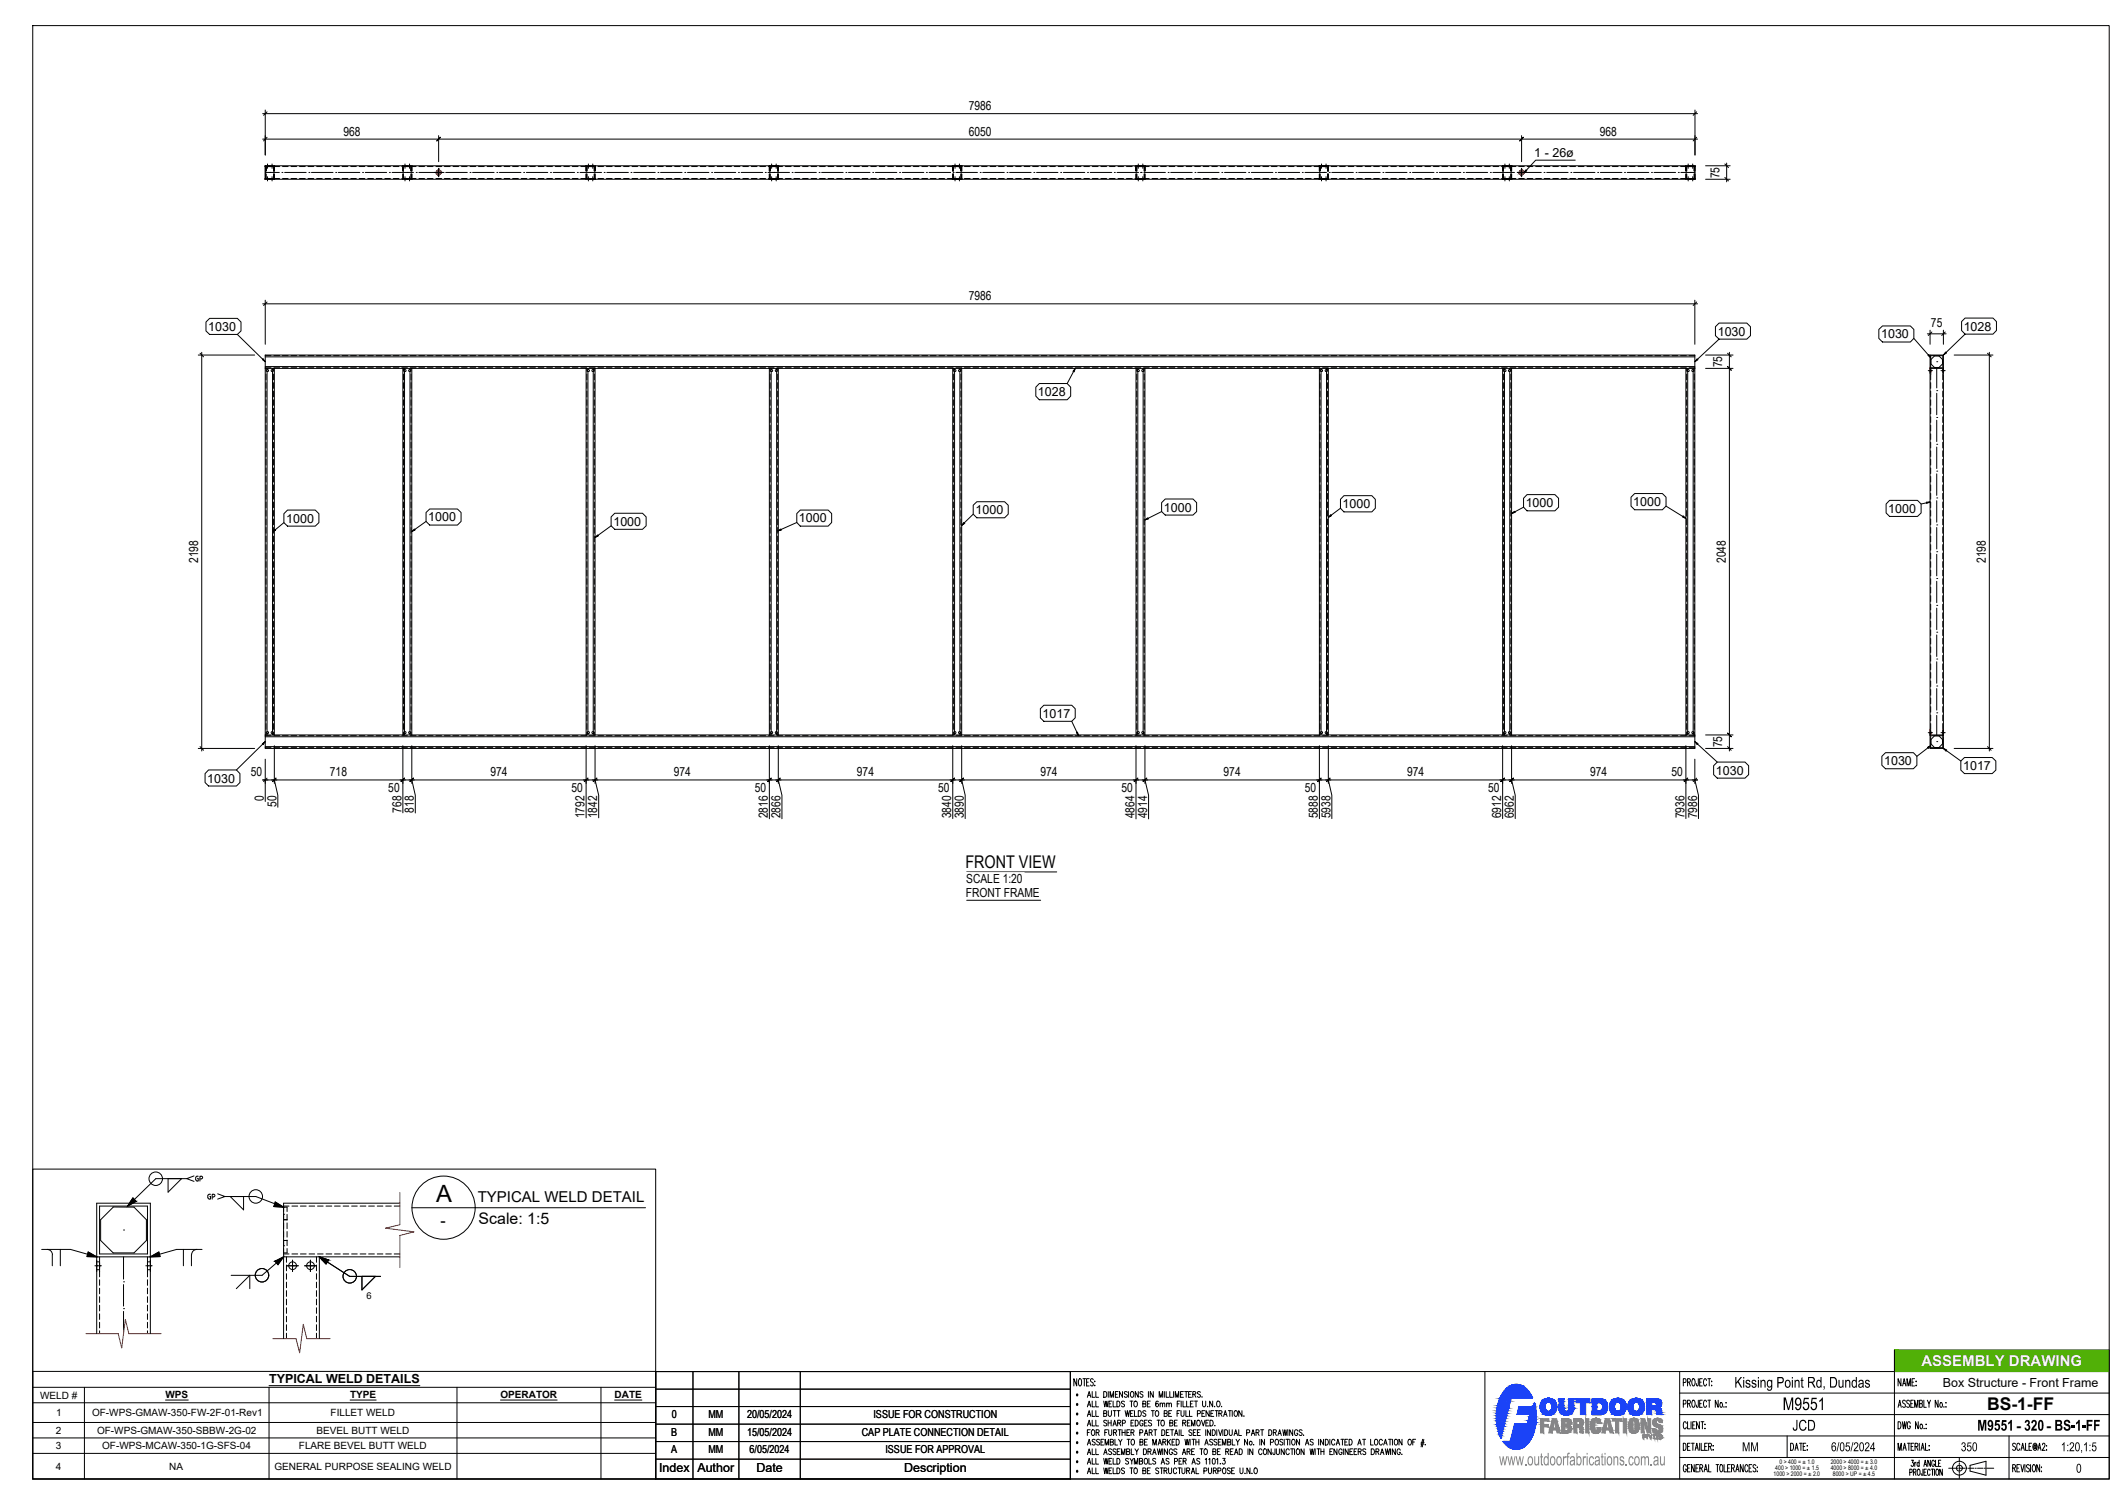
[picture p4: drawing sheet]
<svg xmlns="http://www.w3.org/2000/svg" width="594mm" height="420mm" viewBox="0 0 594 420" stroke-linecap="round" stroke-linejoin="round" font-family="sans-serif">
<defs><g id="words">
<text font-size="6.6" x="121.8" y="335.9">A</text>
<text font-size="5.5" x="497.9" y="393.9">M9551</text>
<text font-size="5.5" fill="#858585" x="418.7" y="409.4">www.outdoorfabrications.com.au</text>
<g font-size="4.9">
<text x="269.7" y="242.6">FRONT VIEW</text>
<text x="555" y="393.9">BS-1-FF</text>
</g>
<g font-size="4.7">
<text x="484.4" y="387.6">Kissing Point Rd, Dundas</text>
<text x="500.6" y="399.7">JCD</text>
<text x="552.2" y="399.7">M9551</text>
<text x="565.3" y="399.7">320 BS-1-FF</text>
</g>
<g font-size="4.4">
<text x="53.3" y="331.3">GP</text>
<text x="56.8" y="336.2">GP</text>
<text x="133.7" y="341.8">Scale: 1:5</text>
<text x="123.1" y="342.6">-</text>
</g>
<g font-size="4.2">
<text x="133.4" y="335.8">TYPICAL WELD DETAIL</text>
<text x="563.2" y="399.7">-</text>
<text x="571.5" y="399.7">-</text>
</g>
<text font-size="4.2" fill="#fefee6" x="536.7" y="381.7">ASSEMBLY DRAWING</text>
<g font-size="3.9">
<text x="486.5" y="405.4">MM</text>
<text x="511.4" y="405.4">6/05/2024</text>
<text x="547.7" y="405.4">350</text>
<text x="575.6" y="405.4">1:20,1:5</text>
<text x="579.8" y="411.4">0</text>
</g>
<g font-size="3.5">
<text x="270.6" y="30.7">7986</text>
<text x="95.9" y="37.9">968</text>
<text x="270.6" y="37.9">6050</text>
<text x="446.8" y="37.9">968</text>
<text x="428.5" y="43.8">1 - 26ø</text>
<text x="480.2" y="49.8" transform="rotate(-90 480.2 49.8)">75</text>
<text x="270.6" y="83.9">7986</text>
<text x="58.2" y="92.5">1030</text>
<text x="479.8" y="93.8">1030</text>
<text x="525.4" y="94.5">1030</text>
<text x="539.3" y="91.2">75</text>
<text x="548.5" y="92.3">1028</text>
<text x="481" y="102.7" transform="rotate(-90 481 102.7)">75</text>
<text x="289.9" y="110.7">1028</text>
<text x="272.5" y="143.6">1000</text>
<text x="325.1" y="142.9">1000</text>
<text x="375" y="142">1000</text>
<text x="426.1" y="141.7">1000</text>
<text x="456.2" y="141.4">1000</text>
<text x="527.4" y="143.3">1000</text>
<text x="79.9" y="146">1000</text>
<text x="119.6" y="145.7">1000</text>
<text x="171.3" y="146.9">1000</text>
<text x="223.1" y="146">1000</text>
<text x="55.4" y="157.3" transform="rotate(-90 55.4 157.3)">2198</text>
<text x="482" y="157.3" transform="rotate(-90 482 157.3)">2048</text>
<text x="554.7" y="157.3" transform="rotate(-90 554.7 157.3)">2198</text>
<text x="291.2" y="200.5">1017</text>
<text x="481" y="208.8" transform="rotate(-90 481 208.8)">75</text>
<text x="526.2" y="213.8">1030</text>
<text x="548.3" y="215.1">1017</text>
<text x="57.9" y="218.6">1030</text>
<text x="70.1" y="216.9">50</text>
<text x="92.2" y="216.9">718</text>
<text x="108.5" y="221.4">50</text>
<text x="137" y="216.9">974</text>
<text x="159.6" y="221.4">50</text>
<text x="188.2" y="216.9">974</text>
<text x="210.9" y="221.4">50</text>
<text x="239.4" y="216.9">974</text>
<text x="262" y="221.4">50</text>
<text x="290.6" y="216.9">974</text>
<text x="313.3" y="221.4">50</text>
<text x="341.8" y="216.9">974</text>
<text x="364.4" y="221.4">50</text>
<text x="393" y="216.9">974</text>
<text x="415.6" y="221.4">50</text>
<text x="444.2" y="216.9">974</text>
<text x="466.9" y="216.9">50</text>
<text x="479.3" y="216.4">1030</text>
<text x="73.7" y="223.8" transform="rotate(-90 73.7 223.8)">0</text>
<text x="77.2" y="225.4" transform="rotate(-90 77.2 225.4)">50</text>
<text x="112.1" y="227" transform="rotate(-90 112.1 227)">768</text>
<text x="115.6" y="227" transform="rotate(-90 115.6 227)">818</text>
<text x="163.3" y="228.6" transform="rotate(-90 163.3 228.6)">1792</text>
<text x="166.8" y="228.6" transform="rotate(-90 166.8 228.6)">1842</text>
<text x="214.5" y="228.6" transform="rotate(-90 214.5 228.6)">2816</text>
<text x="218" y="228.6" transform="rotate(-90 218 228.6)">2866</text>
<text x="265.7" y="228.6" transform="rotate(-90 265.7 228.6)">3840</text>
<text x="269.2" y="228.6" transform="rotate(-90 269.2 228.6)">3890</text>
<text x="316.9" y="228.6" transform="rotate(-90 316.9 228.6)">4864</text>
<text x="320.4" y="228.6" transform="rotate(-90 320.4 228.6)">4914</text>
<text x="368.1" y="228.6" transform="rotate(-90 368.1 228.6)">5888</text>
<text x="371.6" y="228.6" transform="rotate(-90 371.6 228.6)">5938</text>
<text x="419.3" y="228.6" transform="rotate(-90 419.3 228.6)">6912</text>
<text x="422.8" y="228.6" transform="rotate(-90 422.8 228.6)">6962</text>
<text x="470.5" y="228.6" transform="rotate(-90 470.5 228.6)">7936</text>
<text x="474" y="228.6" transform="rotate(-90 474 228.6)">7986</text>
<text x="269.7" y="250.5">FRONT FRAME</text>
<text x="269.9" y="246.6">SCALE 1:20</text>
<text x="75.1" y="386.3">TYPICAL WELD DETAILS</text>
<text x="542.6" y="387.4">Box Structure - Front Frame</text>
<text x="184.1" y="411.3">Index</text>
<text x="194.8" y="411.3">Author</text>
<text x="211.3" y="411.3">Date</text>
<text x="252.5" y="411.3">Description</text>
</g>
<g font-size="3.1">
<text x="187.5" y="401.1">B</text>
<text x="187.6" y="396.2">0</text>
<text x="197.9" y="401.1">MM</text>
<text x="197.9" y="396.2">MM</text>
<text x="208.7" y="401.1">15/05/2024</text>
<text x="208.7" y="396.2">20/05/2024</text>
<text x="240.7" y="401.1">CAP PLATE CONNECTION DETAIL</text>
<text x="244" y="396.2">ISSUE FOR CONSTRUCTION</text>
<text x="187.5" y="406">A</text>
<text x="197.9" y="406">MM</text>
<text x="209.3" y="406">6/05/2024</text>
<text x="247.3" y="406">ISSUE FOR APPROVAL</text>
</g>
<g font-size="2.9">
<text x="300.4" y="390.4">·</text>
<text x="300.4" y="393">·</text>
<text x="300.4" y="395.7">·</text>
<text x="300.4" y="398.4">·</text>
<text x="300.4" y="401">·</text>
<text x="300.4" y="403.7">·</text>
<text x="300.4" y="406.4">·</text>
<text x="300.4" y="409">·</text>
<text x="300.4" y="411.7">·</text>
</g>
<g font-size="2.8">
<text x="11.2" y="390.7">WELD #</text>
<text x="15.7" y="395.6">1</text>
<text x="25.7" y="395.6">OF-WPS-GMAW-350-FW-2F-01-Rev1</text>
<text x="46.2" y="390.5">WPS</text>
<text x="92.3" y="395.6">FILLET WELD</text>
<text x="97.8" y="390.5">TYPE</text>
<text x="139.8" y="390.5">OPERATOR</text>
<text x="171.7" y="390.5">DATE</text>
<text x="15.6" y="400.5">2</text>
<text x="27.1" y="400.5">OF-WPS-GMAW-350-SBBW-2G-02</text>
<text x="88.4" y="400.5">BEVEL BUTT WELD</text>
<text x="15.6" y="404.8">3</text>
<text x="28.5" y="404.9">OF-WPS-MCAW-350-1G-SFS-04</text>
<text x="83.5" y="404.8">FLARE BEVEL BUTT WELD</text>
<text x="15.6" y="410.6">4</text>
<text x="47.3" y="410.6">NA</text>
<text x="76.6" y="410.6">GENERAL PURPOSE SEALING WELD</text>
</g>
<text font-size="2.6" x="102.3" y="362.8">6</text>
<g font-size="1.7">
<text x="495.4" y="412.5">1000 &gt; 2000 = ± 2.0</text>
<text x="495.9" y="410.7">400 &gt; 1000 = ± 1.5</text>
<text x="497" y="409">0 &gt; 400 = ± 1.0</text>
<text x="511.3" y="409">2000 &gt; 4000 = ± 3.0</text>
<text x="511.3" y="410.7">4000 &gt; 8000 = ± 4.0</text>
<text x="511.9" y="412.5">8000 &gt; UP = ± 4.5</text>
</g>
</g></defs>
<!-- layer: Box - Structure -->
<g fill="none" stroke="#000" stroke-width=".28">
<path d="M74 46.3h2.8M74 46.5h4.1M74 50.1h399.5M74 49.9h4.1M74.1 49.9h.1M74.1 46.5h.1M74.1 46.3h399.3v3.8v-1.5M74.1 46.3v3.8v-3.8M74.1 46.3v3.8M74.1 48.2h3.9M74.3 47.8v-1.3v1.3M74.3 48.6v1.3"/>
<path d="M74.5 46.3v.2M74.5 49.9v.2M74.7 46.3h.1M74.7 46.5h.1M74.7 50.1h.1M74.7 49.9h.1M74.7 45.8v1.2M74.7 49.4v1.1M75 46.3v.2M75 49.9v.2M75.4 48.2h.1M75.7 46.3v.2"/>
<path d="M75.7 49.9v.2M76 46.3h.1M76 46.5h.1M76 50.1h.1M76 49.9h.1M76 45.8v1.2M76 49.4v1.1M76.2 46.3v.2M76.2 49.9v.2M76.4 47.8v-1.3v1.3M76.4 48.6v1.3M76.6 47.8v-1.5v1.5"/>
<path d="M76.6 48.6v1.5M78.7 48.2h.1M78.9 46.5h1.6M78.9 49.9h1.6M79.5 48.2h6M81.3 46.5h1.5M81.3 49.9h1.5M83.7 46.5h1.6M83.7 49.9h1.6M86 46.5h1.6M86 49.9h1.6M86.3 48.2h.1"/>
<path d="M87 48.2h6M88.4 46.5h1.6M88.4 49.9h1.6M90.8 46.5h1.6M90.8 49.9h1.6M93.2 46.5h1.6M93.2 49.9h1.6M93.8 48.2h.1M94.5 48.2h6M95.5 46.5h1.7M95.5 49.9h1.7M98 46.5h1.5"/>
<path d="M98 49.9h1.5M100.3 46.5h1.6M100.3 49.9h1.6M101.3 48.2h.1M102 48.2h6M102.7 46.5h1.6M102.7 49.9h1.6M105.1 46.5h1.6M105.1 49.9h1.6M107.5 46.5h1.6M107.5 49.9h1.6M108.8 48.2h.1"/>
<path d="M109.5 48.2h6M109.9 46.5h1.5M109.9 49.9h1.5M112.2 46.5h4M112.2 49.9h4M112.4 46.3h2.7M112.5 47.8v-1.5v1.5M112.5 48.6v1.5M112.7 47.8v-1.3v1.3M112.7 48.6v1.3M112.9 46.3v.2M112.9 49.9v.2"/>
<path d="M113.1 46.3h.1M113.1 46.5h.1M113.1 50.1h.1M113.1 49.9h.1M113.1 45.8v1.2M113.1 49.4v1.1M113.4 46.3v.2M113.4 49.9v.2M113.7 48.2h.1M114.1 46.3v.2M114.1 49.9v.2M114.4 46.3h.1"/>
<path d="M114.4 46.5h.1M114.4 50.1h.1M114.4 49.9h.1M114.4 45.8v1.2M114.4 49.4v1.1M114.6 46.3v.2M114.6 49.9v.2M114.8 47.8v-1.3v1.3M114.8 48.6v1.3M115 47.8v-1.5v1.5M115 48.6v1.5M116.2 48.2h.1"/>
<path d="M117 46.5h1.6M117 49.9h1.6M117 48.2h6.7M119.4 46.5h1.5M119.4 49.9h1.5M121.8 46.5h1.6M121.8 49.9h1.6M122.5 48.2h.1M122.5 47v2.4M122.5 47.5a.66 .66 0 0 1 .7 .7 .66 .66 0 0 1-.7 .6M123.7 48.2h.1M124.1 46.5h1.6"/>
<path d="M124.1 49.9h1.6M124.5 48.2h6M126.5 46.5h1.6M126.5 49.9h1.6M128.9 46.5h1.6M128.9 49.9h1.6M131.3 48.2h.1M131.3 46.5h1.6M131.3 49.9h1.6M132 48.2h6M133.6 46.5h1.7M133.6 49.9h1.7"/>
<path d="M136.1 46.5h1.5M136.1 49.9h1.5M138.4 46.5h1.6M138.4 49.9h1.6M138.8 48.2h.1M139.5 48.2h6M140.8 46.5h1.6M140.8 49.9h1.6M143.2 46.5h1.6M143.2 49.9h1.6M145.6 46.5h1.6M145.6 49.9h1.6"/>
<path d="M146.3 48.2h.1M147 48.2h6M148 46.5h1.5M148 49.9h1.5M150.3 46.5h1.6M150.3 49.9h1.6M152.7 46.5h1.6M152.7 49.9h1.6M153.8 48.2h.1M154.5 48.2h6M155.1 46.5h1.6M155.1 49.9h1.6"/>
<path d="M157.5 46.5h1.5M157.5 49.9h1.5M159.9 46.5h1.6M159.9 49.9h1.6M161.2 48.2h.1M162 48.2h6M162.2 46.5h4.2M162.2 49.9h4.2M163.5 46.3h2.9M163.7 47.8v-1.5v1.5M163.7 48.6v1.5M163.9 47.8v-1.3v1.3"/>
<path d="M163.9 48.6v1.3M164 46.3v.2M164 49.9v.2M164.3 46.3h.1M164.3 46.5h.1M164.3 50.1h.1M164.3 49.9h.1M164.3 45.8v1.2M164.3 49.4v1.1M164.6 46.3v.2M164.6 49.9v.2M165.3 46.3v.2"/>
<path d="M165.3 49.9v.2M165.6 46.3h.1M165.6 46.5h.1M165.6 50.1h.1M165.6 49.9h.1M165.6 45.8v1.2M165.6 49.4v1.1M165.9 46.3v.2M165.9 49.9v.2M166 47.8v-1.3v1.3M166 48.6v1.3M166.2 47.8v-1.5v1.5"/>
<path d="M166.2 48.6v1.5M167 46.5h1.6M167 49.9h1.6M168.7 48.2h.1M169.4 46.5h1.6M169.4 49.9h1.6M169.5 48.2h6M171.7 46.5h1.7M171.7 49.9h1.7M174.2 46.5h1.5M174.2 49.9h1.5M176.2 48.2h.1"/>
<path d="M176.5 46.5h1.6M176.5 49.9h1.6M177 48.2h6M178.9 46.5h1.6M178.9 49.9h1.6M181.3 46.5h1.6M181.3 49.9h1.6M183.6 46.5h1.7M183.6 49.9h1.7M183.8 48.2h.1M184.5 48.2h6M186.1 46.5h1.5"/>
<path d="M186.1 49.9h1.5M188.4 46.5h1.6M188.4 49.9h1.6M190.8 46.5h1.6M190.8 49.9h1.6M191.3 48.2h.1M192 48.2h6M193.2 46.5h1.6M193.2 49.9h1.6M195.6 46.5h1.5M195.6 49.9h1.5M198 46.5h1.5"/>
<path d="M198 49.9h1.5M198.8 48.2h.1M199.5 48.2h6M200.3 46.5h1.6M200.3 49.9h1.6M202.7 46.5h1.6M202.7 49.9h1.6M205.1 46.5h1.6M205.1 49.9h1.6M206.2 48.2h.1M207 48.2h6M207.5 46.5h1.5"/>
<path d="M207.5 49.9h1.5M209.8 46.5h1.7M209.8 49.9h1.7M212.2 46.5h1.6M212.2 49.9h1.6M213.7 48.2h.1M214.5 48.2h6M214.6 46.5h4M214.6 49.9h4M214.8 46.3h2.8M214.9 47.8v-1.5v1.5M214.9 48.6v1.5"/>
<path d="M215.1 47.8v-1.3v1.3M215.1 48.6v1.3M215.3 46.3v.2M215.3 49.9v.2M215.5 46.3h.1M215.5 46.5h.1M215.5 50.1h.1M215.5 49.9h.1M215.5 45.8v1.2M215.5 49.4v1.1M215.8 46.3v.2M215.8 49.9v.2"/>
<path d="M216.2 48.2h.1M216.5 46.3v.2M216.5 49.9v.2M216.8 46.3h.1M216.8 46.5h.1M216.8 50.1h.1M216.8 49.9h.1M216.8 45.8v1.2M216.8 49.4v1.1M217 46.3v.2M217 49.9v.2M217.2 47.8v-1.3v1.3"/>
<path d="M217.2 48.6v1.3M217.4 47.8v-1.5v1.5M217.4 48.6v1.5M219.4 46.5h1.6M219.4 49.9h1.6M221.2 48.2h.1M221.7 46.5h1.7M221.7 49.9h1.7M222 48.2h6M224.2 46.5h1.5M224.2 49.9h1.5M226.5 46.5h1.6"/>
<path d="M226.5 49.9h1.6M228.8 48.2h.1M228.9 46.5h1.6M228.9 49.9h1.6M229.5 48.2h6M231.3 46.5h1.6M231.3 49.9h1.6M233.7 46.5h1.5M233.7 49.9h1.5M236.1 46.5h1.5M236.1 49.9h1.5M236.3 48.2h.1"/>
<path d="M237 48.2h6M238.4 46.5h1.6M238.4 49.9h1.6M240.8 46.5h1.6M240.8 49.9h1.6M243.2 46.5h1.6M243.2 49.9h1.6M243.8 48.2h.1M244.5 48.2h6M245.6 46.5h1.5M245.6 49.9h1.5M247.9 46.5h1.7"/>
<path d="M247.9 49.9h1.7M250.3 46.5h1.6M250.3 49.9h1.6M251.2 48.2h.1M252 48.2h6M252.7 46.5h1.6M252.7 49.9h1.6M255.1 46.5h1.6M255.1 49.9h1.6M257.5 46.5h1.6M257.5 49.9h1.6M258.7 48.2h.1"/>
<path d="M259.5 48.2h6M259.8 46.5h1.7M259.8 49.9h1.7M262.3 46.5h1.5M262.3 49.9h1.5M264.6 46.5h4.1M264.6 49.9h4.1M265.9 46.3h2.8M266.1 47.8v-1.5v1.5M266.1 48.6v1.5M266.2 48.2h.1M266.3 46.5v1.3"/>
<path d="M266.3 48.6v1.3M266.4 46.3v.2M266.4 49.9v.2M266.7 46.3h.1M266.7 46.5h.1M266.7 50.1h.1M266.7 49.9h.1M266.7 45.8v1.2M266.7 49.4v1.1M267 46.3v.2M267 49.9v.2M267 48.2h6"/>
<path d="M267.3 48.2h.1M267.7 46.3v.2M267.7 49.9v.2M268 46.3h.1M268 46.5h.1M268 50.1h.1M268 49.9h.1M268 45.8v1.2M268 49.4v1.1M268.3 46.3v.2M268.3 49.9v.2M268.4 47.8v-1.3v1.3"/>
<path d="M268.4 48.6v1.3M268.6 47.8v-1.5v1.5M268.6 48.6v1.5M269.4 46.5h1.6M269.4 49.9h1.6M271.8 46.5h1.5M271.8 49.9h1.5M273.8 48.2h.1M274.2 46.5h1.5M274.2 49.9h1.5M274.5 48.2h6M276.5 46.5h1.6"/>
<path d="M276.5 49.9h1.6M278.9 46.5h1.6M278.9 49.9h1.6M281.3 48.2h.1M281.3 46.5h1.6M281.3 49.9h1.6M282 48.2h6M283.7 46.5h1.5M283.7 49.9h1.5M286 46.5h1.7M286 49.9h1.7M288.4 46.5h1.6"/>
<path d="M288.4 49.9h1.6M288.8 48.2h.1M289.5 48.2h6M290.8 46.5h1.6M290.8 49.9h1.6M293.2 46.5h1.6M293.2 49.9h1.6M295.6 46.5h1.6M295.6 49.9h1.6M296.2 48.2h.1M297 48.2h6M297.9 46.5h1.7"/>
<path d="M297.9 49.9h1.7M300.4 46.5h1.5M300.4 49.9h1.5M302.7 46.5h1.6M302.7 49.9h1.6M303.7 48.2h.1M304.5 48.2h6M305.1 46.5h1.6M305.1 49.9h1.6M307.5 46.5h1.6M307.5 49.9h1.6M309.9 46.5h1.5"/>
<path d="M309.9 49.9h1.5M311.2 48.2h.1M312 48.2h6M312.3 46.5h1.5M312.3 49.9h1.5M314.6 46.5h1.6M314.6 49.9h1.6M317 46.5h4M317 49.9h4M317.2 46.3h2.8M317.3 47.8v-1.5v1.5M317.3 48.6v1.5"/>
<path d="M317.5 47.8v-1.3v1.3M317.5 48.6v1.3M317.6 46.3v.2M317.6 49.9v.2M317.9 46.3h.1M317.9 46.5h.1M317.9 50.1h.1M317.9 49.9h.1M317.9 45.8v1.2M317.9 49.4v1.1M318.2 46.3v.2M318.2 49.9v.2"/>
<path d="M318.6 48.2h.1M318.7 48.2h.1M318.9 46.3v.2M318.9 49.9v.2M319.2 46.3h.1M319.2 46.5h.1M319.2 50.1h.1M319.2 49.9h.1M319.2 45.8v1.2M319.2 49.4v1.1M319.4 46.3v.2M319.4 49.9v.2"/>
<path d="M319.5 48.2h6M319.6 46.5v1.3M319.6 48.6v1.3M319.8 47.8v-1.5v1.5M319.8 48.6v1.5M321.8 46.5h1.5M321.8 49.9h1.5M324.1 46.5h1.7M324.1 49.9h1.7M326.3 48.2h.1M326.5 46.5h1.6M326.5 49.9h1.6"/>
<path d="M327 48.2h6M328.9 46.5h1.6M328.9 49.9h1.6M331.3 46.5h1.6M331.3 49.9h1.6M333.7 46.5h1.6M333.7 49.9h1.6M333.8 48.2h.1M334.5 48.2h6M336 46.5h1.7M336 49.9h1.7M338.5 46.5h1.5"/>
<path d="M338.5 49.9h1.5M340.8 46.5h1.6M340.8 49.9h1.6M341.2 48.2h.1M342 48.2h6M343.2 46.5h1.6M343.2 49.9h1.6M345.6 46.5h1.6M345.6 49.9h1.6M348 46.5h1.5M348 49.9h1.5M348.7 48.2h.1"/>
<path d="M349.5 48.2h6M350.4 46.5h1.5M350.4 49.9h1.5M352.7 46.5h1.6M352.7 49.9h1.6M355.1 46.5h1.6M355.1 49.9h1.6M356.2 48.2h.1M357 48.2h6M357.5 46.5h1.6M357.5 49.9h1.6M359.9 46.5h1.5"/>
<path d="M359.9 49.9h1.5M362.2 46.5h1.7M362.2 49.9h1.7M363.7 48.2h.1M364.5 48.2h6M364.6 46.5h1.6M364.6 49.9h1.6M367 46.5h4.1M367 49.9h4.1M368.3 46.3h2.8M368.5 47.8v-1.5v1.5M368.5 48.6v1.5"/>
<path d="M368.7 47.8v-1.3v1.3M368.7 48.6v1.3M368.9 46.3v.2M368.9 49.9v.2M369.1 46.3h.1M369.1 46.5h.1M369.1 50.1h.1M369.1 49.9h.1M369.1 45.8v1.2M369.1 49.4v1.1M369.4 46.3v.2M369.4 49.9v.2"/>
<path d="M369.7 48.2h.1M370.1 46.3v.2M370.1 49.9v.2M370.4 46.3h.1M370.4 46.5h.1M370.4 50.1h.1M370.4 49.9h.1M370.4 45.8v1.2M370.4 49.4v1.1M370.6 46.3v.2M370.6 49.9v.2M370.8 47.8v-1.3v1.3"/>
<path d="M370.8 48.6v1.3M371 47.8v-1.5v1.5M371 48.6v1.5M371.3 48.2h.1M371.8 46.5h1.6M371.8 49.9h1.6M372 48.2h6M374.1 46.5h1.7M374.1 49.9h1.7M376.6 46.5h1.5M376.6 49.9h1.5M378.8 48.2h.1"/>
<path d="M378.9 46.5h1.6M378.9 49.9h1.6M379.5 48.2h6M381.3 46.5h1.6M381.3 49.9h1.6M383.7 46.5h1.6M383.7 49.9h1.6M386.1 46.5h1.5M386.1 49.9h1.5M386.2 48.2h.1M387 48.2h6M388.5 46.5h1.5"/>
<path d="M388.5 49.9h1.5M390.8 46.5h1.6M390.8 49.9h1.6M393.2 46.5h1.6M393.2 49.9h1.6M393.7 48.2h.1M394.5 48.2h6M395.6 46.5h1.6M395.6 49.9h1.6M398 46.5h1.5M398 49.9h1.5M400.3 46.5h1.7"/>
<path d="M400.3 49.9h1.7M401.2 48.2h.1M402 48.2h6M402.7 46.5h1.6M402.7 49.9h1.6M405.1 46.5h1.6M405.1 49.9h1.6M407.5 46.5h1.6M407.5 49.9h1.6M408.7 48.2h.1M409.5 48.2h6M409.9 46.5h1.6"/>
<path d="M409.9 49.9h1.6M412.2 46.5h1.7M412.2 49.9h1.7M414.7 46.5h1.5M414.7 49.9h1.5M416.3 48.2h.1M417 48.2h6M417 46.5h1.6M417 49.9h1.6M419.4 46.5h4M419.4 49.9h4M419.6 46.3h2.8"/>
<path d="M419.7 47.8v-1.5v1.5M419.7 48.6v1.5M419.9 47.8v-1.3v1.3M419.9 48.6v1.3M420 46.3v.2M420 49.9v.2M420.3 46.3h.1M420.3 46.5h.1M420.3 50.1h.1M420.3 49.9h.1M420.3 45.8v1.2M420.3 49.4v1.1"/>
<path d="M420.6 46.3v.2M420.6 49.9v.2M421.3 46.3v.2M421.3 49.9v.2M421.6 46.3h.1M421.6 46.5h.1M421.6 50.1h.1M421.6 49.9h.1M421.6 45.8v1.2M421.6 49.4v1.1M421.9 46.3v.2M421.9 49.9v.2"/>
<path d="M422 47.8v-1.3v1.3M422 48.6v1.3M422.2 47.8v-1.5v1.5M422.2 48.6v1.5M423.8 48.2h.1M423.8 48.2h6.7M424.2 46.5h1.5M424.2 49.9h1.5M425 48.2h.1M425 47v2.4M425 47.5a.66 .66 0 0 1 .7 .7 .66 .66 0 0 1-.7 .6M426.6 46.5h1.5"/>
<path d="M426.6 49.9h1.5M428.9 46.5h1.6M428.9 49.9h1.6M431.2 48.2h.1M431.3 46.5h1.6M431.3 49.9h1.6M432 48.2h6M433.7 46.5h1.6M433.7 49.9h1.6M436.1 46.5h1.5M436.1 49.9h1.5M438.4 46.5h1.7"/>
<path d="M438.4 49.9h1.7M438.7 48.2h.1M439.5 48.2h6M440.8 46.5h1.6M440.8 49.9h1.6M443.2 46.5h1.6M443.2 49.9h1.6M445.6 46.5h1.6M445.6 49.9h1.6M446.2 48.2h.1M447 48.2h6M448 46.5h1.6"/>
<path d="M448 49.9h1.6M450.3 46.5h1.7M450.3 49.9h1.7M452.8 46.5h1.5M452.8 49.9h1.5M453.7 48.2h.1M454.5 48.2h6M455.1 46.5h1.6M455.1 49.9h1.6M457.5 46.5h1.6M457.5 49.9h1.6M459.9 46.5h1.6"/>
<path d="M459.9 49.9h1.6M461.3 48.2h.1M462 48.2h6M462.3 46.5h1.5M462.3 49.9h1.5M464.7 46.5h1.5M464.7 49.9h1.5M467 46.5h1.6M467 49.9h1.6M468.8 48.2h.1M469.4 46.5h4.1M469.4 49.9h4.1"/>
<path d="M469.5 48.2h3.9M470.7 46.3h2.8M470.9 47.8v-1.5v1.5M470.9 48.6v1.5M471.1 47.8v-1.3v1.3M471.1 48.6v1.3M471.3 46.3v.2M471.3 49.9v.2M471.5 46.3h.1M471.5 46.5h.1M471.5 50.1h.1M471.5 49.9h.1"/>
<path d="M471.5 45.8v1.2M471.5 49.4v1.1M471.8 46.3v.2M471.8 49.9v.2M472.1 48.2h.1M472.5 46.3v.2M472.5 49.9v.2M472.8 46.3h.1M472.8 46.5h.1M472.8 50.1h.1M472.8 49.9h.1M472.8 45.8v1.2"/>
<path d="M472.8 49.4v1.1M473 46.3v.2M473 49.9v.2M473.2 47.8v-1.3v1.3M473.2 48.6v1.3M473.4 46.3v1.5M473.4 48.6v1.5M74.1 99.4h1.6M74.1 99.7h399.3M76.5 99.4h1.6M78.9 99.4h1.6M81.3 99.4h1.5"/>
<path d="M83.7 99.4h1.5M86 99.4h1.6M88.4 99.4h1.6M90.8 99.4h1.6M93.2 99.4h1.5M95.5 99.4h1.7M97.9 99.4h1.6M100.3 99.4h1.6M102.7 99.4h1.6M105.1 99.4h1.6M107.4 99.4h1.7M109.9 99.4h1.5"/>
<path d="M112.2 99.4h1.6M114.6 99.4h1.6M117 99.4h1.6M119.4 99.4h1.5M121.8 99.4h1.5M124.1 99.4h1.6M126.5 99.4h1.6M128.9 99.4h1.6M131.3 99.4h1.5M133.6 99.4h1.7M136 99.4h1.6M138.4 99.4h1.6"/>
<path d="M140.8 99.4h1.6M143.2 99.4h1.6M145.5 99.4h1.7M148 99.4h1.5M150.3 99.4h1.6M152.7 99.4h1.6M155.1 99.4h1.6M157.5 99.4h1.5M159.9 99.4h1.5M162.2 99.4h1.6M164.6 99.4h1.6M167 99.4h1.6"/>
<path d="M169.4 99.4h1.5M171.7 99.4h1.7M174.1 99.4h1.6M176.5 99.4h1.6M178.9 99.4h1.6M181.3 99.4h1.6M183.6 99.4h1.7M186.1 99.4h1.5M188.4 99.4h1.6M190.8 99.4h1.6M193.2 99.4h1.6M195.6 99.4h1.5"/>
<path d="M198 99.4h1.5M200.3 99.4h1.6M202.7 99.4h1.6M205.1 99.4h1.6M207.5 99.4h1.5M209.8 99.4h1.7M212.2 99.4h1.6M214.6 99.4h1.6M217 99.4h1.6M219.4 99.4h1.6M221.7 99.4h1.7M224.2 99.4h1.5"/>
<path d="M226.5 99.4h1.6M228.9 99.4h1.6M231.3 99.4h1.6M233.7 99.4h1.5M236.1 99.4h1.5M238.4 99.4h1.6M240.8 99.4h1.6M243.2 99.4h1.6M245.6 99.4h1.5M247.9 99.4h1.7M250.3 99.4h1.6M252.7 99.4h1.6"/>
<path d="M255.1 99.4h1.6M257.5 99.4h1.6M259.8 99.4h1.7M262.3 99.4h1.5M264.6 99.4h1.6M267 99.4h1.6M269.4 99.4h1.6M271.8 99.4h1.5M274.2 99.4h1.5M276.5 99.4h1.6M278.9 99.4h1.6M281.3 99.4h1.6"/>
<path d="M283.7 99.4h1.5M286 99.4h1.7M288.4 99.4h1.6M290.8 99.4h1.6M293.2 99.4h1.6M295.6 99.4h1.6M297.9 99.4h1.7M300.4 99.4h1.5M302.7 99.4h1.6M305.1 99.4h1.6M307.5 99.4h1.6M309.9 99.4h1.5"/>
<path d="M312.3 99.4h1.5M314.6 99.4h1.6M317 99.4h1.6M319.4 99.4h1.6M321.8 99.4h1.5M324.1 99.4h1.7M326.5 99.4h1.6M328.9 99.4h1.6M331.3 99.4h1.6M333.7 99.4h1.6M336 99.4h1.7M338.5 99.4h1.5"/>
<path d="M340.8 99.4h1.6M343.2 99.4h1.6M345.6 99.4h1.6M348 99.4h1.5M350.4 99.4h1.5M352.7 99.4h1.6M355.1 99.4h1.6M357.5 99.4h1.6M359.9 99.4h1.5M362.2 99.4h1.6M364.6 99.4h1.6M367 99.4h1.6"/>
<path d="M369.4 99.4h1.6M371.8 99.4h1.5M374.1 99.4h1.7M376.5 99.4h1.6M378.9 99.4h1.6M381.3 99.4h1.6M383.7 99.4h1.6M386 99.4h1.6M388.5 99.4h1.5M390.8 99.4h1.6M393.2 99.4h1.6M395.6 99.4h1.6"/>
<path d="M398 99.4h1.5M400.3 99.4h1.6M402.7 99.4h1.6M405.1 99.4h1.6M407.5 99.4h1.6M409.9 99.4h1.5M412.2 99.4h1.7M414.6 99.4h1.6M417 99.4h1.6M419.4 99.4h1.6M421.8 99.4h1.6M424.1 99.4h1.6"/>
<path d="M426.6 99.4h1.5M428.9 99.4h1.6M431.3 99.4h1.6M433.7 99.4h1.6M436.1 99.4h1.5M438.4 99.4h1.6M440.8 99.4h1.6M443.2 99.4h1.6M445.6 99.4h1.6M448 99.4h1.5M450.3 99.4h1.7M452.7 99.4h1.6"/>
<path d="M455.1 99.4h1.6M457.5 99.4h1.6M459.9 99.4h1.6M462.2 99.4h1.6M464.7 99.4h1.5M467 99.4h1.6M469.4 99.4h1.6M471.8 99.4h1.6M74.1 102.7h1.6M74.1 102.9h.5M74.1 102.4h399.3M74.3 102.9v.8"/>
<path d="M74.3 104.5v1.6M74.3 106.9v1.6M74.3 109.3v1.6M74.3 111.7v1.5M74.3 114v1.6M74.3 116.4v1.6M74.3 118.8v1.6M74.6 102.9h2M74.6 102.9v102.4M74.6 103.3l.4 .2-.4 .3M76.1 102.9v.4M76.1 103.3v101.2"/>
<path d="M76.1 103.3l-.4 .2 .4 .3M76.4 102.9v.8M76.4 104.5v1.6M76.4 106.9v1.6M76.4 109.3v1.6M76.4 111.7v1.5M76.4 114v1.6M76.4 116.4v1.6M76.4 118.8v1.6M76.5 102.7h1.6M76.6 102.9h38.4M76.6 102.9v102.4"/>
<path d="M78.9 102.7h1.6M81.3 102.7h1.5M83.7 102.7h1.5M86 102.7h1.6M88.4 102.7h1.6M90.8 102.7h1.6M93.2 102.7h1.5M95.5 102.7h1.7M97.9 102.7h1.6M100.3 102.7h1.6M102.7 102.7h1.6M105.1 102.7h1.6"/>
<path d="M107.4 102.7h1.7M109.9 102.7h1.5M112.2 102.7h1.6M112.5 102.9v102.4M112.7 102.9v.8M112.7 104.5v1.6M112.7 106.9v1.6M112.7 109.3v1.6M112.7 111.7v1.5M112.7 114v1.6M112.7 116.4v1.6M112.7 118.8v1.6"/>
<path d="M112.9 103.8l.1 100.7M113 102.9v.4M113 103.3l-.1 .5M113 103.3l.4 .2-.4 .3M114.5 102.9v.4M114.5 103.3v101.2M114.5 103.3l-.4 .2 .4 .3M114.6 102.7h1.6M114.8 102.9v.8M114.8 104.5v1.6M114.8 106.9v1.6M114.8 109.3v1.6"/>
<path d="M114.8 111.7v1.5M114.8 114v1.6M114.8 116.4v1.6M114.8 118.8v1.6M115 102.9h51.2M115 102.9v102.4M117 102.7h1.6M119.4 102.7h1.5M121.8 102.7h1.5M124.1 102.7h1.6M126.5 102.7h1.6M128.9 102.7h1.6"/>
<path d="M131.3 102.7h1.5M133.6 102.7h1.7M136 102.7h1.6M138.4 102.7h1.6M140.8 102.7h1.6M143.2 102.7h1.6M145.5 102.7h1.7M148 102.7h1.5M150.3 102.7h1.6M152.7 102.7h1.6M155.1 102.7h1.6M157.5 102.7h1.5"/>
<path d="M159.9 102.7h1.5M162.2 102.7h1.6M163.7 102.9v102.4M163.9 102.9v.8M163.9 104.5v1.6M163.9 106.9v1.6M163.9 109.3v1.6M163.9 111.7v1.5M163.9 114v1.6M163.9 116.4v1.6M163.9 118.8v1.6M164.2 102.9v.4"/>
<path d="M164.2 103.3l-.2 .2 .2 .3v100.7M164.2 103.3l.4 .2-.4 .3M164.6 102.7h1.6M165.7 102.9v.4M165.7 103.3l.2 .2-.2 .3v100.7M165.7 103.3l-.4 .2 .4 .3M166 102.9v.8M166 104.5v1.6M166 106.9v1.6M166 109.3v1.6M166 111.7v1.5M166 114v1.6"/>
<path d="M166 116.4v1.6M166 118.8v1.6M166.2 102.9v102.4M166.2 102.9h48.9M167 102.7h1.6M169.4 102.7h1.5M171.7 102.7h1.7M174.1 102.7h1.6M176.5 102.7h1.6M178.9 102.7h1.6M181.3 102.7h1.6M183.6 102.7h1.7"/>
<path d="M186.1 102.7h1.5M188.4 102.7h1.6M190.8 102.7h1.6M193.2 102.7h1.6M195.6 102.7h1.5M198 102.7h1.5M200.3 102.7h1.6M202.7 102.7h1.6M205.1 102.7h1.6M207.5 102.7h1.5M209.8 102.7h1.7M212.2 102.7h1.6"/>
<path d="M214.6 102.7h1.6M214.9 102.9v102.4M215.1 102.9h2.2M215.1 102.9v.8M215.1 104.5v1.6M215.1 106.9v1.6M215.1 109.3v1.6M215.1 111.7v1.5M215.1 114v1.6M215.1 116.4v1.6M215.1 118.8v1.6M215.4 102.9v.4"/>
<path d="M215.4 103.3v101.2M215.4 103.3l.4 .2-.4 .3M216.9 102.9v.4M216.9 103.3l.1 .5M216.9 103.3l-.4 .2 .4 .3M217 103.8l-.1 100.7M217 102.7h1.6M217.2 102.9v.8M217.2 104.5v1.6M217.2 106.9v1.6M217.2 109.3v1.6M217.2 111.7v1.5"/>
<path d="M217.2 114v1.6M217.2 116.4v1.6M217.2 118.8v1.6M217.3 102.9h48.9M217.4 102.9v102.4M219.4 102.7h1.6M221.7 102.7h1.7M224.2 102.7h1.5M226.5 102.7h1.6M228.9 102.7h1.6M231.3 102.7h1.6M233.7 102.7h1.5"/>
<path d="M236.1 102.7h1.5M238.4 102.7h1.6M240.8 102.7h1.6M243.2 102.7h1.6M245.6 102.7h1.5M247.9 102.7h1.7M250.3 102.7h1.6M252.7 102.7h1.6M255.1 102.7h1.6M257.5 102.7h1.6M259.8 102.7h1.7M262.3 102.7h1.5"/>
<path d="M264.6 102.7h1.6M266.1 102.9v102.4M266.2 102.9h2.2M266.3 102.9v.8M266.3 104.5v1.6M266.3 106.9v1.6M266.3 109.3v1.6M266.3 111.7v1.5M266.3 114v1.6M266.3 116.4v1.6M266.3 118.8v1.6M266.6 103.3l.4 .2-.4 .3"/>
<path d="M266.6 102.9v.4M266.6 103.3l-.2 .2 .2 .3v100.7M267 102.7h1.6M268.1 102.9v.4M268.1 103.3l.2 .2-.2 .3v100.7M268.1 103.3l-.4 .2 .4 .3M268.4 102.9v.8M268.4 104.5v1.6M268.4 106.9v1.6M268.4 109.3v1.6M268.4 111.7v1.5M268.4 114v1.6"/>
<path d="M268.4 116.4v1.6M268.4 118.8v1.6M268.4 102.9h51.4M268.6 102.9v102.4M269.4 102.7h1.6M271.8 102.7h1.5M274.2 102.7h1.5M276.5 102.7h1.6M278.9 102.7h1.6M281.3 102.7h1.6M283.7 102.7h1.5M286 102.7h1.7"/>
<path d="M288.4 102.7h1.6M290.8 102.7h1.6M293.2 102.7h1.6M295.6 102.7h1.6M297.9 102.7h1.7M300.4 102.7h1.5M302.7 102.7h1.6M305.1 102.7h1.6M307.5 102.7h1.6M309.9 102.7h1.5M312.3 102.7h1.5M314.6 102.7h1.6"/>
<path d="M317 102.7h1.6M317.3 102.9v102.4M317.5 102.9v.8M317.5 104.5v1.6M317.5 106.9v1.6M317.5 109.3v1.6M317.5 111.7v1.5M317.5 114v1.6M317.5 116.4v1.6M317.5 118.8v1.6M317.8 102.9l-.2 .6 .2 .3v100.7l-.2 .2 .2 .6M317.8 103.3l.4 .2-.4 .3"/>
<path d="M319.3 102.9l.1 .6-.1 .3v100.7l.1 .2-.1 .6M319.3 103.3l-.4 .2 .4 .3M319.4 102.7h1.6M319.6 102.9v.8M319.6 104.5v1.6M319.6 106.9v1.6M319.6 109.3v1.6M319.6 111.7v1.5M319.6 114v1.6M319.6 116.4v1.6M319.6 118.8v1.6M319.8 102.9h51.2"/>
<path d="M319.8 102.9v102.4M321.8 102.7h1.5M324.1 102.7h1.7M326.5 102.7h1.6M328.9 102.7h1.6M331.3 102.7h1.6M333.7 102.7h1.6M336 102.7h1.7M338.5 102.7h1.5M340.8 102.7h1.6M343.2 102.7h1.6M345.6 102.7h1.6"/>
<path d="M348 102.7h1.5M350.4 102.7h1.5M352.7 102.7h1.6M355.1 102.7h1.6M357.5 102.7h1.6M359.9 102.7h1.5M362.2 102.7h1.6M364.6 102.7h1.6M367 102.7h1.6M368.5 102.9v102.4M368.7 102.9v.8M368.7 104.5v1.6"/>
<path d="M368.7 106.9v1.6M368.7 109.3v1.6M368.7 111.7v1.5M368.7 114v1.6M368.7 116.4v1.6M368.7 118.8v1.6M369 102.9v102.4M369 103.3l.4 .2-.4 .3M369.4 102.7h1.6M370.5 102.9v.4M370.5 103.3v101.2M370.5 103.3l-.4 .2 .4 .3"/>
<path d="M370.8 102.9v.8M370.8 104.5v1.6M370.8 106.9v1.6M370.8 109.3v1.6M370.8 111.7v1.5M370.8 114v1.6M370.8 116.4v1.6M370.8 118.8v1.6M371 102.9v102.4M371 102.9h48.7M371.8 102.7h1.5M374.1 102.7h1.7"/>
<path d="M376.5 102.7h1.6M378.9 102.7h1.6M381.3 102.7h1.6M383.7 102.7h1.6M386 102.7h1.6M388.5 102.7h1.5M390.8 102.7h1.6M393.2 102.7h1.6M395.6 102.7h1.6M398 102.7h1.5M400.3 102.7h1.6M402.7 102.7h1.6"/>
<path d="M405.1 102.7h1.6M407.5 102.7h1.6M409.9 102.7h1.5M412.2 102.7h1.7M414.6 102.7h1.6M417 102.7h1.6M419.4 102.7h1.6M419.7 102.9h.5M419.7 102.9v102.4M419.9 102.9v.8M419.9 104.5v1.6M419.9 106.9v1.6"/>
<path d="M419.9 109.3v1.6M419.9 111.7v1.5M419.9 114v1.6M419.9 116.4v1.6M419.9 118.8v1.6M420.2 102.9h1.5M420.2 102.9v.4M420.2 103.3l-.2 .2 .2 .3v100.7M420.2 103.3l.4 .2-.4 .3M421.7 102.9h.5M421.7 102.9v.4M421.7 103.3l.2 .2-.2 .3v100.7"/>
<path d="M421.7 103.3l-.4 .2 .4 .3M421.8 102.7h1.6M422 102.9v.8M422 104.5v1.6M422 106.9v1.6M422 109.3v1.6M422 111.7v1.5M422 114v1.6M422 116.4v1.6M422 118.8v1.6M422.2 102.9h50.7M422.2 102.9v102.4"/>
<path d="M424.1 102.7h1.6M426.6 102.7h1.5M428.9 102.7h1.6M431.3 102.7h1.6M433.7 102.7h1.6M436.1 102.7h1.5M438.4 102.7h1.6M440.8 102.7h1.6M443.2 102.7h1.6M445.6 102.7h1.6M448 102.7h1.5M450.3 102.7h1.7"/>
<path d="M452.7 102.7h1.6M455.1 102.7h1.6M457.5 102.7h1.6M459.9 102.7h1.6M462.2 102.7h1.6M464.7 102.7h1.5M467 102.7h1.6M469.4 102.7h1.6M470.9 102.9v102.4M471.1 102.9v.8M471.1 104.5v1.6M471.1 106.9v1.6"/>
<path d="M471.1 109.3v1.6M471.1 111.7v1.5M471.1 114v1.6M471.1 116.4v1.6M471.1 118.8v1.6M471.4 102.9v.4M471.4 103.3v101.2M471.4 103.3l.4 .2-.4 .3M471.8 102.7h1.6M472.9 102.9h.5M472.9 102.9v.4M472.9 103.3v.5"/>
<path d="M472.9 103.3l-.4 .2 .4 .3M472.9 103.8v100.7M473.2 102.9v.8M473.2 104.5v1.6M473.2 106.9v1.6M473.2 109.3v1.6M473.2 111.7v1.5M473.2 114v1.6M473.2 116.4v1.6M473.2 118.8v1.6M538.6 103.5h1.1M539.1 102.9h3.7v102.4h-3.7"/>
<path d="M539.1 103.5h.1M539.1 103.8h.1M539.1 103.3h.1M539.2 103.5h.1M539.2 104.3v-4.9h3.4v4.9M539.2 104.5v1.6M539.2 106.9v1.6M539.2 109.3v1.6M539.2 111.7v1.5M539.2 114v1.6M539.2 116.4v1.6M539.2 118.8v1.6"/>
<path d="M539.2 102.7h3.4M540.9 101h.1M540.9 109.1h.1M540.9 116.6h.1M540.9 102.9v5.5M540.9 109.9v6M540.9 117.4v6M542.1 103.5h1.2M542.6 103.5h.1M542.6 104.5v1.6M542.6 106.9v1.6M542.6 109.3v1.6"/>
<path d="M542.6 111.7v1.5M542.6 114v1.6M542.6 116.4v1.6M542.6 118.8v1.6M542.6 103.8h.2M542.6 103.3h.2M542.8 102.9v-3.7h-3.7v109.9h3.7v-5.2M542.8 103.5h.1M542.8 102.8v1.5M74.3 121.2v1.6M74.3 123.6v1.5M74.3 125.9v1.7"/>
<path d="M74.3 128.3v1.6M74.3 130.7v1.6M74.3 133.1v1.6M74.3 135.5v1.6M74.3 137.8v1.6M76.4 121.2v1.6M76.4 123.6v1.5M76.4 125.9v1.7M76.4 128.3v1.6M76.4 130.7v1.6M76.4 133.1v1.6M76.4 135.5v1.6"/>
<path d="M76.4 137.8v1.6M112.7 121.2v1.6M112.7 123.6v1.5M112.7 125.9v1.7M112.7 128.3v1.6M112.7 130.7v1.6M112.7 133.1v1.6M112.7 135.5v1.6M112.7 137.8v1.6M114.8 121.2v1.6M114.8 123.6v1.5M114.8 125.9v1.7"/>
<path d="M114.8 128.3v1.6M114.8 130.7v1.6M114.8 133.1v1.6M114.8 135.5v1.6M114.8 137.8v1.6M163.9 121.2v1.6M163.9 123.6v1.5M163.9 125.9v1.7M163.9 128.3v1.6M163.9 130.7v1.6M163.9 133.1v1.6M163.9 135.5v1.6"/>
<path d="M163.9 137.8v1.6M166 121.2v1.6M166 123.6v1.5M166 125.9v1.7M166 128.3v1.6M166 130.7v1.6M166 133.1v1.6M166 135.5v1.6M166 137.8v1.6M215.1 121.2v1.6M215.1 123.6v1.5M215.1 125.9v1.7"/>
<path d="M215.1 128.3v1.6M215.1 130.7v1.6M215.1 133.1v1.6M215.1 135.5v1.6M215.1 137.8v1.6M217.2 121.2v1.6M217.2 123.6v1.5M217.2 125.9v1.7M217.2 128.3v1.6M217.2 130.7v1.6M217.2 133.1v1.6M217.2 135.5v1.6"/>
<path d="M217.2 137.8v1.6M266.3 121.2v1.6M266.3 123.6v1.5M266.3 125.9v1.7M266.3 128.3v1.6M266.3 130.7v1.6M266.3 133.1v1.6M266.3 135.5v1.6M266.3 137.8v1.6M268.4 121.2v1.6M268.4 123.6v1.5M268.4 125.9v1.7"/>
<path d="M268.4 128.3v1.6M268.4 130.7v1.6M268.4 133.1v1.6M268.4 135.5v1.6M268.4 137.8v1.6M317.5 121.2v1.6M317.5 123.6v1.5M317.5 125.9v1.7M317.5 128.3v1.6M317.5 130.7v1.6M317.5 133.1v1.6M317.5 135.5v1.6"/>
<path d="M317.5 137.8v1.6M319.6 121.2v1.6M319.6 123.6v1.5M319.6 125.9v1.7M319.6 128.3v1.6M319.6 130.7v1.6M319.6 133.1v1.6M319.6 135.5v1.6M319.6 137.8v1.6M368.7 121.2v1.6M368.7 123.6v1.5M368.7 125.9v1.7"/>
<path d="M368.7 128.3v1.6M368.7 130.7v1.6M368.7 133.1v1.6M368.7 135.5v1.6M368.7 137.8v1.6M370.8 121.2v1.6M370.8 123.6v1.5M370.8 125.9v1.7M370.8 128.3v1.6M370.8 130.7v1.6M370.8 133.1v1.6M370.8 135.5v1.6"/>
<path d="M370.8 137.8v1.6M419.9 121.2v1.6M419.9 123.6v1.5M419.9 125.9v1.7M419.9 128.3v1.6M419.9 130.7v1.6M419.9 133.1v1.6M419.9 135.5v1.6M419.9 137.8v1.6M422 121.2v1.6M422 123.6v1.5M422 125.9v1.7"/>
<path d="M422 128.3v1.6M422 130.7v1.6M422 133.1v1.6M422 135.5v1.6M422 137.8v1.6M471.1 121.2v1.6M471.1 123.6v1.5M471.1 125.9v1.7M471.1 128.3v1.6M471.1 130.7v1.6M471.1 133.1v1.6M471.1 135.5v1.6"/>
<path d="M471.1 137.8v1.6M473.2 121.2v1.6M473.2 123.6v1.5M473.2 125.9v1.7M473.2 128.3v1.6M473.2 130.7v1.6M473.2 133.1v1.6M473.2 135.5v1.6M473.2 137.8v1.6M539.2 121.2v1.6M539.2 123.6v1.5M539.2 125.9v1.7"/>
<path d="M539.2 128.3v1.6M539.2 130.7v1.6M539.2 133.1v1.6M539.2 135.5v1.6M539.2 137.8v1.6M540.9 124.1h.1M540.9 131.6h.1M540.9 139.1h.1M540.9 124.9v6M540.9 132.4v6M540.9 139.9v6M542.6 121.2v1.6"/>
<path d="M542.6 123.6v1.5M542.6 125.9v1.7M542.6 128.3v1.6M542.6 130.7v1.6M542.6 133.1v1.6M542.6 135.5v1.6M542.6 137.8v1.6M74.3 140.3v1.5M74.3 142.6v1.6M74.3 145v1.6M74.3 147.4v1.6M74.3 149.8v1.5"/>
<path d="M74.3 152.1v1.6M74.3 154.5v1.6M74.3 156.9v1.6M74.3 159.3v1.6M76.4 140.3v1.5M76.4 142.6v1.6M76.4 145v1.6M76.4 147.4v1.6M76.4 149.8v1.5M76.4 152.1v1.6M76.4 154.5v1.6M76.4 156.9v1.6"/>
<path d="M76.4 159.3v1.6M112.7 140.3v1.5M112.7 142.6v1.6M112.7 145v1.6M112.7 147.4v1.6M112.7 149.8v1.5M112.7 152.1v1.6M112.7 154.5v1.6M112.7 156.9v1.6M112.7 159.3v1.6M114.8 140.3v1.5M114.8 142.6v1.6"/>
<path d="M114.8 145v1.6M114.8 147.4v1.6M114.8 149.8v1.5M114.8 152.1v1.6M114.8 154.5v1.6M114.8 156.9v1.6M114.8 159.3v1.6M163.9 140.3v1.5M163.9 142.6v1.6M163.9 145v1.6M163.9 147.4v1.6M163.9 149.8v1.5"/>
<path d="M163.9 152.1v1.6M163.9 154.5v1.6M163.9 156.9v1.6M163.9 159.3v1.6M166 140.3v1.5M166 142.6v1.6M166 145v1.6M166 147.4v1.6M166 149.8v1.5M166 152.1v1.6M166 154.5v1.6M166 156.9v1.6"/>
<path d="M166 159.3v1.6M215.1 140.3v1.5M215.1 142.6v1.6M215.1 145v1.6M215.1 147.4v1.6M215.1 149.8v1.5M215.1 152.1v1.6M215.1 154.5v1.6M215.1 156.9v1.6M215.1 159.3v1.6M217.2 140.3v1.5M217.2 142.6v1.6"/>
<path d="M217.2 145v1.6M217.2 147.4v1.6M217.2 149.8v1.5M217.2 152.1v1.6M217.2 154.5v1.6M217.2 156.9v1.6M217.2 159.3v1.6M266.3 140.3v1.5M266.3 142.6v1.6M266.3 145v1.6M266.3 147.4v1.6M266.3 149.8v1.5"/>
<path d="M266.3 152.1v1.6M266.3 154.5v1.6M266.3 156.9v1.6M266.3 159.3v1.6M268.4 140.3v1.5M268.4 142.6v1.6M268.4 145v1.6M268.4 147.4v1.6M268.4 149.8v1.5M268.4 152.1v1.6M268.4 154.5v1.6M268.4 156.9v1.6"/>
<path d="M268.4 159.3v1.6M317.5 140.3v1.5M317.5 142.6v1.6M317.5 145v1.6M317.5 147.4v1.6M317.5 149.8v1.5M317.5 152.1v1.6M317.5 154.5v1.6M317.5 156.9v1.6M317.5 159.3v1.6M319.6 140.3v1.5M319.6 142.6v1.6"/>
<path d="M319.6 145v1.6M319.6 147.4v1.6M319.6 149.8v1.5M319.6 152.1v1.6M319.6 154.5v1.6M319.6 156.9v1.6M319.6 159.3v1.6M368.7 140.3v1.5M368.7 142.6v1.6M368.7 145v1.6M368.7 147.4v1.6M368.7 149.8v1.5"/>
<path d="M368.7 152.1v1.6M368.7 154.5v1.6M368.7 156.9v1.6M368.7 159.3v1.6M370.8 140.3v1.5M370.8 142.6v1.6M370.8 145v1.6M370.8 147.4v1.6M370.8 149.8v1.5M370.8 152.1v1.6M370.8 154.5v1.6M370.8 156.9v1.6"/>
<path d="M370.8 159.3v1.6M419.9 140.3v1.5M419.9 142.6v1.6M419.9 145v1.6M419.9 147.4v1.6M419.9 149.8v1.5M419.9 152.1v1.6M419.9 154.5v1.6M419.9 156.9v1.6M419.9 159.3v1.6M422 140.3v1.5M422 142.6v1.6"/>
<path d="M422 145v1.6M422 147.4v1.6M422 149.8v1.5M422 152.1v1.6M422 154.5v1.6M422 156.9v1.6M422 159.3v1.6M471.1 140.3v1.5M471.1 142.6v1.6M471.1 145v1.6M471.1 147.4v1.6M471.1 149.8v1.5"/>
<path d="M471.1 152.1v1.6M471.1 154.5v1.6M471.1 156.9v1.6M471.1 159.3v1.6M473.2 140.3v1.5M473.2 142.6v1.6M473.2 145v1.6M473.2 147.4v1.6M473.2 149.8v1.5M473.2 152.1v1.6M473.2 154.5v1.6M473.2 156.9v1.6"/>
<path d="M473.2 159.3v1.6M539.2 140.3v1.5M539.2 142.6v1.6M539.2 145v1.6M539.2 147.4v1.6M539.2 149.8v1.5M539.2 152.1v1.6M539.2 154.5v1.6M539.2 156.9v1.6M539.2 159.3v1.6M540.9 146.6h.1M540.9 154.1h.1"/>
<path d="M540.9 147.4v6M540.9 154.9v6M542.6 140.3v1.5M542.6 142.6v1.6M542.6 145v1.6M542.6 147.4v1.6M542.6 149.8v1.5M542.6 152.1v1.6M542.6 154.5v1.6M542.6 156.9v1.6M542.6 159.3v1.6M74.3 161.7v1.5"/>
<path d="M74.3 164v1.7M74.3 166.4v1.6M74.3 168.8v1.6M74.3 171.2v1.6M74.3 173.6v1.6M74.3 175.9v1.6M74.3 178.4v1.5M76.4 161.7v1.5M76.4 164v1.7M76.4 166.4v1.6M76.4 168.8v1.6M76.4 171.2v1.6"/>
<path d="M76.4 173.6v1.6M76.4 175.9v1.6M76.4 178.4v1.5M112.7 161.7v1.5M112.7 164v1.7M112.7 166.4v1.6M112.7 168.8v1.6M112.7 171.2v1.6M112.7 173.6v1.6M112.7 175.9v1.6M112.7 178.4v1.5M114.8 161.7v1.5"/>
<path d="M114.8 164v1.7M114.8 166.4v1.6M114.8 168.8v1.6M114.8 171.2v1.6M114.8 173.6v1.6M114.8 175.9v1.6M114.8 178.4v1.5M163.9 161.7v1.5M163.9 164v1.7M163.9 166.4v1.6M163.9 168.8v1.6M163.9 171.2v1.6"/>
<path d="M163.9 173.6v1.6M163.9 175.9v1.6M163.9 178.4v1.5M166 161.7v1.5M166 164v1.7M166 166.4v1.6M166 168.8v1.6M166 171.2v1.6M166 173.6v1.6M166 175.9v1.6M166 178.4v1.5M215.1 161.7v1.5"/>
<path d="M215.1 164v1.7M215.1 166.4v1.6M215.1 168.8v1.6M215.1 171.2v1.6M215.1 173.6v1.6M215.1 175.9v1.6M215.1 178.4v1.5M217.2 161.7v1.5M217.2 164v1.7M217.2 166.4v1.6M217.2 168.8v1.6M217.2 171.2v1.6"/>
<path d="M217.2 173.6v1.6M217.2 175.9v1.6M217.2 178.4v1.5M266.3 161.7v1.5M266.3 164v1.7M266.3 166.4v1.6M266.3 168.8v1.6M266.3 171.2v1.6M266.3 173.6v1.6M266.3 175.9v1.6M266.3 178.4v1.5M268.4 161.7v1.5"/>
<path d="M268.4 164v1.7M268.4 166.4v1.6M268.4 168.8v1.6M268.4 171.2v1.6M268.4 173.6v1.6M268.4 175.9v1.6M268.4 178.4v1.5M317.5 161.7v1.5M317.5 164v1.7M317.5 166.4v1.6M317.5 168.8v1.6M317.5 171.2v1.6"/>
<path d="M317.5 173.6v1.6M317.5 175.9v1.6M317.5 178.4v1.5M319.6 161.7v1.5M319.6 164v1.7M319.6 166.4v1.6M319.6 168.8v1.6M319.6 171.2v1.6M319.6 173.6v1.6M319.6 175.9v1.6M319.6 178.4v1.5M368.7 161.7v1.5"/>
<path d="M368.7 164v1.7M368.7 166.4v1.6M368.7 168.8v1.6M368.7 171.2v1.6M368.7 173.6v1.6M368.7 175.9v1.6M368.7 178.4v1.5M370.8 161.7v1.5M370.8 164v1.7M370.8 166.4v1.6M370.8 168.8v1.6M370.8 171.2v1.6"/>
<path d="M370.8 173.6v1.6M370.8 175.9v1.6M370.8 178.4v1.5M419.9 161.7v1.5M419.9 164v1.7M419.9 166.4v1.6M419.9 168.8v1.6M419.9 171.2v1.6M419.9 173.6v1.6M419.9 175.9v1.6M419.9 178.4v1.5M422 161.7v1.5"/>
<path d="M422 164v1.7M422 166.4v1.6M422 168.8v1.6M422 171.2v1.6M422 173.6v1.6M422 175.9v1.6M422 178.4v1.5M471.1 161.7v1.5M471.1 164v1.7M471.1 166.4v1.6M471.1 168.8v1.6M471.1 171.2v1.6"/>
<path d="M471.1 173.6v1.6M471.1 175.9v1.6M471.1 178.4v1.5M473.2 161.7v1.5M473.2 164v1.7M473.2 166.4v1.6M473.2 168.8v1.6M473.2 171.2v1.6M473.2 173.6v1.6M473.2 175.9v1.6M473.2 178.4v1.5M539.2 161.7v1.5"/>
<path d="M539.2 164v1.7M539.2 166.4v1.6M539.2 168.8v1.6M539.2 171.2v1.6M539.2 173.6v1.6M539.2 175.9v1.6M539.2 178.4v1.5M540.9 161.6h.1M540.9 169.1h.1M540.9 176.6h.1M540.9 162.4v6M540.9 169.9v6"/>
<path d="M540.9 177.4v6M542.6 161.7v1.5M542.6 164v1.7M542.6 166.4v1.6M542.6 168.8v1.6M542.6 171.2v1.6M542.6 173.6v1.6M542.6 175.9v1.6M542.6 178.4v1.5M74.3 180.7v1.6M74.3 183.1v1.6M74.3 185.5v1.6"/>
<path d="M74.3 187.9v1.5M74.3 190.2v1.6M74.3 192.6v1.6M74.3 195v1.6M74.3 197.4v1.6M74.3 199.8v1.5M76.4 180.7v1.6M76.4 183.1v1.6M76.4 185.5v1.6M76.4 187.9v1.5M76.4 190.2v1.6M76.4 192.6v1.6"/>
<path d="M76.4 195v1.6M76.4 197.4v1.6M76.4 199.8v1.5M112.7 180.7v1.6M112.7 183.1v1.6M112.7 185.5v1.6M112.7 187.9v1.5M112.7 190.2v1.6M112.7 192.6v1.6M112.7 195v1.6M112.7 197.4v1.6M112.7 199.8v1.5"/>
<path d="M114.8 180.7v1.6M114.8 183.1v1.6M114.8 185.5v1.6M114.8 187.9v1.5M114.8 190.2v1.6M114.8 192.6v1.6M114.8 195v1.6M114.8 197.4v1.6M114.8 199.8v1.5M163.9 180.7v1.6M163.9 183.1v1.6M163.9 185.5v1.6"/>
<path d="M163.9 187.9v1.5M163.9 190.2v1.6M163.9 192.6v1.6M163.9 195v1.6M163.9 197.4v1.6M163.9 199.8v1.5M166 180.7v1.6M166 183.1v1.6M166 185.5v1.6M166 187.9v1.5M166 190.2v1.6M166 192.6v1.6"/>
<path d="M166 195v1.6M166 197.4v1.6M166 199.8v1.5M215.1 180.7v1.6M215.1 183.1v1.6M215.1 185.5v1.6M215.1 187.9v1.5M215.1 190.2v1.6M215.1 192.6v1.6M215.1 195v1.6M215.1 197.4v1.6M215.1 199.8v1.5"/>
<path d="M217.2 180.7v1.6M217.2 183.1v1.6M217.2 185.5v1.6M217.2 187.9v1.5M217.2 190.2v1.6M217.2 192.6v1.6M217.2 195v1.6M217.2 197.4v1.6M217.2 199.8v1.5M266.3 180.7v1.6M266.3 183.1v1.6M266.3 185.5v1.6"/>
<path d="M266.3 187.9v1.5M266.3 190.2v1.6M266.3 192.6v1.6M266.3 195v1.6M266.3 197.4v1.6M266.3 199.8v1.5M268.4 180.7v1.6M268.4 183.1v1.6M268.4 185.5v1.6M268.4 187.9v1.5M268.4 190.2v1.6M268.4 192.6v1.6"/>
<path d="M268.4 195v1.6M268.4 197.4v1.6M268.4 199.8v1.5M317.5 180.7v1.6M317.5 183.1v1.6M317.5 185.5v1.6M317.5 187.9v1.5M317.5 190.2v1.6M317.5 192.6v1.6M317.5 195v1.6M317.5 197.4v1.6M317.5 199.8v1.5"/>
<path d="M319.6 180.7v1.6M319.6 183.1v1.6M319.6 185.5v1.6M319.6 187.9v1.5M319.6 190.2v1.6M319.6 192.6v1.6M319.6 195v1.6M319.6 197.4v1.6M319.6 199.8v1.5M368.7 180.7v1.6M368.7 183.1v1.6M368.7 185.5v1.6"/>
<path d="M368.7 187.9v1.5M368.7 190.2v1.6M368.7 192.6v1.6M368.7 195v1.6M368.7 197.4v1.6M368.7 199.8v1.5M370.8 180.7v1.6M370.8 183.1v1.6M370.8 185.5v1.6M370.8 187.9v1.5M370.8 190.2v1.6M370.8 192.6v1.6"/>
<path d="M370.8 195v1.6M370.8 197.4v1.6M370.8 199.8v1.5M419.9 180.7v1.6M419.9 183.1v1.6M419.9 185.5v1.6M419.9 187.9v1.5M419.9 190.2v1.6M419.9 192.6v1.6M419.9 195v1.6M419.9 197.4v1.6M419.9 199.8v1.5"/>
<path d="M422 180.7v1.6M422 183.1v1.6M422 185.5v1.6M422 187.9v1.5M422 190.2v1.6M422 192.6v1.6M422 195v1.6M422 197.4v1.6M422 199.8v1.5M471.1 180.7v1.6M471.1 183.1v1.6M471.1 185.5v1.6"/>
<path d="M471.1 187.9v1.5M471.1 190.2v1.6M471.1 192.6v1.6M471.1 195v1.6M471.1 197.4v1.6M471.1 199.8v1.5M473.2 180.7v1.6M473.2 183.1v1.6M473.2 185.5v1.6M473.2 187.9v1.5M473.2 190.2v1.6M473.2 192.6v1.6"/>
<path d="M473.2 195v1.6M473.2 197.4v1.6M473.2 199.8v1.5M539.2 180.7v1.6M539.2 183.1v1.6M539.2 185.5v1.6M539.2 187.9v1.5M539.2 190.2v1.6M539.2 192.6v1.6M539.2 195v1.6M539.2 197.4v1.6M539.2 199.8v1.5"/>
<path d="M540.9 184.1h.1M540.9 191.6h.1M540.9 199.1h.1M540.9 184.9v6M540.9 192.4v6M540.9 199.9v5.4M542.6 180.7v1.6M542.6 183.1v1.6M542.6 185.5v1.6M542.6 187.9v1.5M542.6 190.2v1.6M542.6 192.6v1.6"/>
<path d="M542.6 195v1.6M542.6 197.4v1.6M542.6 199.8v1.5M74.1 205.8v3.3h399.3v-3.3M74.1 205.8v-106.6h399.3v106.6M74.1 208.9h1.6M74.1 205.5h1.6M74.1 205.3h.5M74.1 208.6h399.3M74.1 205.8h399.3M74.3 202.1v1.7M74.3 204.5v.8"/>
<path d="M74.6 205.3h2M74.6 204.4l.4 .3-.4 .2M76.1 204.9v.4M76.1 204.5v.4M76.1 204.4l-.4 .3 .4 .2M76.4 202.1v1.7M76.4 204.5v.8M76.5 208.9h1.6M76.5 205.5h1.6M76.6 205.3h38.4M78.9 208.9h1.6M78.9 205.5h1.6"/>
<path d="M81.3 208.9h1.5M81.3 205.5h1.5M83.7 208.9h1.5M83.7 205.5h1.5M86 208.9h1.6M86 205.5h1.6M88.4 208.9h1.6M88.4 205.5h1.6M90.8 208.9h1.6M90.8 205.5h1.6M93.2 208.9h1.5M93.2 205.5h1.5"/>
<path d="M95.5 208.9h1.7M95.5 205.5h1.7M97.9 208.9h1.6M97.9 205.5h1.6M100.3 208.9h1.6M100.3 205.5h1.6M102.7 208.9h1.6M102.7 205.5h1.6M105.1 208.9h1.6M105.1 205.5h1.6M107.4 208.9h1.7M107.4 205.5h1.7"/>
<path d="M109.9 208.9h1.5M109.9 205.5h1.5M112.2 208.9h1.6M112.2 205.5h1.6M112.7 202.1v1.7M112.7 204.5v.8M113 204.9v.4M113 204.5v.4M113 204.4l.4 .3-.4 .2M114.5 204.9v.4M114.5 204.5v.4M114.5 204.4l-.4 .3 .4 .2"/>
<path d="M114.6 208.9h1.6M114.6 205.5h1.6M114.8 202.1v1.7M114.8 204.5v.8M115 205.3h51.2M117 208.9h1.6M117 205.5h1.6M119.4 208.9h1.5M119.4 205.5h1.5M121.8 208.9h1.5M121.8 205.5h1.5M124.1 208.9h1.6"/>
<path d="M124.1 205.5h1.6M126.5 208.9h1.6M126.5 205.5h1.6M128.9 208.9h1.6M128.9 205.5h1.6M131.3 208.9h1.5M131.3 205.5h1.5M133.6 208.9h1.7M133.6 205.5h1.7M136 208.9h1.6M136 205.5h1.6M138.4 208.9h1.6"/>
<path d="M138.4 205.5h1.6M140.8 208.9h1.6M140.8 205.5h1.6M143.2 208.9h1.6M143.2 205.5h1.6M145.5 208.9h1.7M145.5 205.5h1.7M148 208.9h1.5M148 205.5h1.5M150.3 208.9h1.6M150.3 205.5h1.6M152.7 208.9h1.6"/>
<path d="M152.7 205.5h1.6M155.1 208.9h1.6M155.1 205.5h1.6M157.5 208.9h1.5M157.5 205.5h1.5M159.9 208.9h1.5M159.9 205.5h1.5M162.2 208.9h1.6M162.2 205.5h1.6M163.9 202.1v1.7M163.9 204.5v.8M164.2 204.9v.4"/>
<path d="M164.2 204.5l-.2 .2 .2 .2M164.2 204.4l.4 .3-.4 .2M164.6 208.9h1.6M164.6 205.5h1.6M165.7 204.9v.4M165.7 204.5l.2 .2-.2 .2M165.7 204.4l-.4 .3 .4 .2M166 202.1v1.7M166 204.5v.8M166.2 205.3h48.9M167 208.9h1.6M167 205.5h1.6"/>
<path d="M169.4 208.9h1.5M169.4 205.5h1.5M171.7 208.9h1.7M171.7 205.5h1.7M174.1 208.9h1.6M174.1 205.5h1.6M176.5 208.9h1.6M176.5 205.5h1.6M178.9 208.9h1.6M178.9 205.5h1.6M181.3 208.9h1.6M181.3 205.5h1.6"/>
<path d="M183.6 208.9h1.7M183.6 205.5h1.7M186.1 208.9h1.5M186.1 205.5h1.5M188.4 208.9h1.6M188.4 205.5h1.6M190.8 208.9h1.6M190.8 205.5h1.6M193.2 208.9h1.6M193.2 205.5h1.6M195.6 208.9h1.5M195.6 205.5h1.5"/>
<path d="M198 208.9h1.5M198 205.5h1.5M200.3 208.9h1.6M200.3 205.5h1.6M202.7 208.9h1.6M202.7 205.5h1.6M205.1 208.9h1.6M205.1 205.5h1.6M207.5 208.9h1.5M207.5 205.5h1.5M209.8 208.9h1.7M209.8 205.5h1.7"/>
<path d="M212.2 208.9h1.6M212.2 205.5h1.6M214.6 208.9h1.6M214.6 205.5h1.6M215.1 205.3h2.2M215.1 202.1v1.7M215.1 204.5v.8M215.4 204.9v.4M215.4 204.5v.4M215.4 204.4l.4 .3-.4 .2M216.9 204.9v.4M216.9 204.5v.4"/>
<path d="M216.9 204.4l-.4 .3 .4 .2M217 208.9h1.6M217 205.5h1.6M217.2 202.1v1.7M217.2 204.5v.8M217.3 205.3h48.9M219.4 208.9h1.6M219.4 205.5h1.6M221.7 208.9h1.7M221.7 205.5h1.7M224.2 208.9h1.5M224.2 205.5h1.5"/>
<path d="M226.5 208.9h1.6M226.5 205.5h1.6M228.9 208.9h1.6M228.9 205.5h1.6M231.3 208.9h1.6M231.3 205.5h1.6M233.7 208.9h1.5M233.7 205.5h1.5M236.1 208.9h1.5M236.1 205.5h1.5M238.4 208.9h1.6M238.4 205.5h1.6"/>
<path d="M240.8 208.9h1.6M240.8 205.5h1.6M243.2 208.9h1.6M243.2 205.5h1.6M245.6 208.9h1.5M245.6 205.5h1.5M247.9 208.9h1.7M247.9 205.5h1.7M250.3 208.9h1.6M250.3 205.5h1.6M252.7 208.9h1.6M252.7 205.5h1.6"/>
<path d="M255.1 208.9h1.6M255.1 205.5h1.6M257.5 208.9h1.6M257.5 205.5h1.6M259.8 208.9h1.7M259.8 205.5h1.7M262.3 208.9h1.5M262.3 205.5h1.5M264.6 208.9h1.6M264.6 205.5h1.6M266.2 205.3h2.2M266.3 202.1v1.7"/>
<path d="M266.3 204.5v.8M266.6 204.4l.4 .3-.4 .2M266.6 204.9v.4M266.6 204.5l-.2 .2 .2 .2M267 208.9h1.6M267 205.5h1.6M268.1 204.9v.4M268.1 204.5l.2 .2-.2 .2M268.1 204.4l-.4 .3 .4 .2M268.4 202.1v1.7M268.4 204.5v.8M268.4 205.3h51.4"/>
<path d="M269.4 208.9h1.6M269.4 205.5h1.6M271.8 208.9h1.5M271.8 205.5h1.5M274.2 208.9h1.5M274.2 205.5h1.5M276.5 208.9h1.6M276.5 205.5h1.6M278.9 208.9h1.6M278.9 205.5h1.6M281.3 208.9h1.6M281.3 205.5h1.6"/>
<path d="M283.7 208.9h1.5M283.7 205.5h1.5M286 208.9h1.7M286 205.5h1.7M288.4 208.9h1.6M288.4 205.5h1.6M290.8 208.9h1.6M290.8 205.5h1.6M293.2 208.9h1.6M293.2 205.5h1.6M295.6 208.9h1.6M295.6 205.5h1.6"/>
<path d="M297.9 208.9h1.7M297.9 205.5h1.7M300.4 208.9h1.5M300.4 205.5h1.5M302.7 208.9h1.6M302.7 205.5h1.6M305.1 208.9h1.6M305.1 205.5h1.6M307.5 208.9h1.6M307.5 205.5h1.6M309.9 208.9h1.5M309.9 205.5h1.5"/>
<path d="M312.3 208.9h1.5M312.3 205.5h1.5M314.6 208.9h1.6M314.6 205.5h1.6M317 208.9h1.6M317 205.5h1.6M317.5 202.1v1.7M317.5 204.5v.8M317.8 204.4l.4 .3-.4 .2M319.3 204.4l-.4 .3 .4 .2M319.4 208.9h1.6M319.4 205.5h1.6"/>
<path d="M319.6 202.1v1.7M319.6 204.5v.8M319.8 205.3h51.2M321.8 208.9h1.5M321.8 205.5h1.5M324.1 208.9h1.7M324.1 205.5h1.7M326.5 208.9h1.6M326.5 205.5h1.6M328.9 208.9h1.6M328.9 205.5h1.6M331.3 208.9h1.6"/>
<path d="M331.3 205.5h1.6M333.7 208.9h1.6M333.7 205.5h1.6M336 208.9h1.7M336 205.5h1.7M338.5 208.9h1.5M338.5 205.5h1.5M340.8 208.9h1.6M340.8 205.5h1.6M343.2 208.9h1.6M343.2 205.5h1.6M345.6 208.9h1.6"/>
<path d="M345.6 205.5h1.6M348 208.9h1.5M348 205.5h1.5M350.4 208.9h1.5M350.4 205.5h1.5M352.7 208.9h1.6M352.7 205.5h1.6M355.1 208.9h1.6M355.1 205.5h1.6M357.5 208.9h1.6M357.5 205.5h1.6M359.9 208.9h1.5"/>
<path d="M359.9 205.5h1.5M362.2 208.9h1.6M362.2 205.5h1.6M364.6 208.9h1.6M364.6 205.5h1.6M367 208.9h1.6M367 205.5h1.6M368.7 202.1v1.7M368.7 204.5v.8M369 204.4l.4 .3-.4 .2M369.4 208.9h1.6M369.4 205.5h1.6"/>
<path d="M370.5 204.9v.4M370.5 204.5v.4M370.5 204.4l-.4 .3 .4 .2M370.8 202.1v1.7M370.8 204.5v.8M371 205.3h48.7M371.8 208.9h1.5M371.8 205.5h1.5M374.1 208.9h1.7M374.1 205.5h1.7M376.5 208.9h1.6M376.5 205.5h1.6"/>
<path d="M378.9 208.9h1.6M378.9 205.5h1.6M381.3 208.9h1.6M381.3 205.5h1.6M383.7 208.9h1.6M383.7 205.5h1.6M386 208.9h1.6M386 205.5h1.6M388.5 208.9h1.5M388.5 205.5h1.5M390.8 208.9h1.6M390.8 205.5h1.6"/>
<path d="M393.2 208.9h1.6M393.2 205.5h1.6M395.6 208.9h1.6M395.6 205.5h1.6M398 208.9h1.5M398 205.5h1.5M400.3 208.9h1.6M400.3 205.5h1.6M402.7 208.9h1.6M402.7 205.5h1.6M405.1 208.9h1.6M405.1 205.5h1.6"/>
<path d="M407.5 208.9h1.6M407.5 205.5h1.6M409.9 208.9h1.5M409.9 205.5h1.5M412.2 208.9h1.7M412.2 205.5h1.7M414.6 208.9h1.6M414.6 205.5h1.6M417 208.9h1.6M417 205.5h1.6M419.4 208.9h1.6M419.4 205.5h1.6"/>
<path d="M419.7 205.3h.5M419.9 202.1v1.7M419.9 204.5v.8M420.2 205.3h1.5M420.2 204.9v.4M420.2 204.5l-.2 .2 .2 .2M420.2 204.4l.4 .3-.4 .2M421.7 205.3h.5M421.7 204.9v.4M421.7 204.5l.2 .2-.2 .2M421.7 204.4l-.4 .3 .4 .2M421.8 208.9h1.6"/>
<path d="M421.8 205.5h1.6M422 202.1v1.7M422 204.5v.8M422.2 205.3h50.7M424.1 208.9h1.6M424.1 205.5h1.6M426.6 208.9h1.5M426.6 205.5h1.5M428.9 208.9h1.6M428.9 205.5h1.6M431.3 208.9h1.6M431.3 205.5h1.6"/>
<path d="M433.7 208.9h1.6M433.7 205.5h1.6M436.1 208.9h1.5M436.1 205.5h1.5M438.4 208.9h1.6M438.4 205.5h1.6M440.8 208.9h1.6M440.8 205.5h1.6M443.2 208.9h1.6M443.2 205.5h1.6M445.6 208.9h1.6M445.6 205.5h1.6"/>
<path d="M448 208.9h1.5M448 205.5h1.5M450.3 208.9h1.7M450.3 205.5h1.7M452.7 208.9h1.6M452.7 205.5h1.6M455.1 208.9h1.6M455.1 205.5h1.6M457.5 208.9h1.6M457.5 205.5h1.6M459.9 208.9h1.6M459.9 205.5h1.6"/>
<path d="M462.2 208.9h1.6M462.2 205.5h1.6M464.7 208.9h1.5M464.7 205.5h1.5M467 208.9h1.6M467 205.5h1.6M469.4 208.9h1.6M469.4 205.5h1.6M471.1 202.1v1.7M471.1 204.5v.8M471.4 204.9v.4M471.4 204.5v.4"/>
<path d="M471.4 204.4l.4 .3-.4 .2M471.8 208.9h1.6M471.8 205.5h1.6M472.9 205.3h.5M472.9 204.9v.4M472.9 204.5v.4M472.9 204.4l-.4 .3 .4 .2M473.2 202.1v1.7M473.2 204.5v.8M538.6 204.7h1.1M539.1 204.7h.1M539.1 205h.1"/>
<path d="M539.1 204.4h.1M539.2 204.7h.1M539.2 203.9v5h3.4v-5M539.2 205.5h3.4M539.2 202.1v1.7M540.3 208.8l-1-1v-1.2l1-1h1.3l.9 1v1.2l-.9 1M540.9 207.2h.1M542.1 204.7h1.2M542.6 204.7h.1M542.6 202.1v1.7M542.6 205h.2M542.6 204.4h.2"/>
<path d="M542.8 204.7h.1M27.8 336.9h13.4v13.4h-13.4zM31.6 337.2h5.8l3.5 3.5v5.8l-3.5 3.5h-5.8l-3.5-3.5v-5.8l3.5-3.5M79.2 339.2h.1M79.2 337.2h1v1.3M79.2 336.9h1.5M80.2 339.3v1.6M81.5 336.9h1.6M83.9 336.9h1.6M86.3 336.9h1.6M88.7 336.9h1.6M91.1 336.9h1.6"/>
<path d="M93.4 336.9h1.6M95.8 336.9h1.6M98.2 336.9h1.6M100.6 336.9h1.6M103 336.9h1.6M105.4 336.9h1.5M107.7 336.9h1.6M110.1 336.9h1.6M111.7 336.1h-32.5v37.9M26.5 353.6h1.8M27 353.6h.1M27 351.1h15"/>
<path d="M27 354.7h.8M27 352.5h.8M27.8 353.6h.1M27.8 351.1v.8M27.8 352v4.7M27.8 357.5v1.6M27.8 359.9v1.5M34.5 343.6h.1M34.5 358.1h.1M34.5 351.1v6.2M34.5 358.9v6M40.7 353.6h1.8"/>
<path d="M41.2 353.6h.1M41.2 351.1v.8M41.2 352v4.7M41.2 357.5v1.6M41.2 359.9v1.5M41.2 354.7h.8M41.2 352.5h.8M42 353.6h.1M79.2 348h.1M79.2 346.5h1M79.2 340.7h1M79.2 350.3h1.5"/>
<path d="M79.2 351.1h32.5M80 351.1v1.5M80 353.4v1.6M80 355.8v1.6M80 358.2v1.5M80.1 353.6h3.2M80.2 348.8v1.2h-1M80.2 341.6v1.6M80.2 344v1.6M80.2 346.4v1.6M81.5 350.3h1.6M81.7 353.6h.1"/>
<path d="M81.7 352v3.2M83.9 350.3h1.6M85.1 353.6h3.2M86.3 350.3h1.6M86.7 353.6h.1M86.7 352v3.2M88.4 351.1v1.5M88.4 353.4v1.6M88.4 355.8v1.6M88.4 358.2v1.5M88.7 350.3h1.6M89.2 351.1v22.9"/>
<path d="M91.1 350.3h1.6M93.4 350.3h1.6M95.8 350.3h1.6M98.2 350.3h1.6M100.6 350.3h1.6M103 350.3h1.6M105.4 350.3h1.5M107.7 350.3h1.6M110.1 350.3h1.6M27 372.6v-36.5h15v36.5M27.8 362.2v1.7M27.8 364.6v1.6"/>
<path d="M27.8 367v1.6M27.8 369.4v1.6M27.8 371.8v.8M34.5 365.6h.1M34.5 366.4v6.2M41.2 362.2v1.7M41.2 364.6v1.6M41.2 367v1.6M41.2 369.4v1.6M41.2 371.8v.8M80 360.6v1.6M80 362.9v1.6"/>
<path d="M80 365.3v1.6M80 367.7v1.6M80 370.1v1.6M80 372.4v1.6M88.4 360.6v1.6M88.4 362.9v1.6M88.4 365.3v1.6M88.4 367.7v1.6M88.4 370.1v1.6M88.4 372.4v1.6"/>
<circle cx="122.5" cy="48.2" r=".66"/>
<circle cx="425" cy="48.2" r=".66"/>
<circle cx="540.9" cy="101" r="1.73"/>
<circle cx="81.7" cy="353.6" r="1.08"/>
<circle cx="86.7" cy="353.6" r="1.08"/>
</g>
<g fill="#f00" stroke="#f00" stroke-width=".28">
<path d="M215.3 46.3h.5l-.5 .2zM215.3 46.5h.5v-.2z"/>
<path d="M216.5 46.3h.5l-.5 .2zM216.5 46.5h.5v-.2z"/>
<path d="M216.5 50.1l.5-.2v.2zM216.5 49.9v.2l.5-.2z"/>
<path d="M215.3 50.1l.5-.2v.2zM215.3 49.9v.2l.5-.2z"/>
<path d="M266.4 46.3h.6l-.6 .2zM266.4 46.5h.6v-.2z"/>
<path d="M267.7 46.3h.6l-.6 .2zM267.7 46.5h.6v-.2z"/>
<path d="M267.7 50.1l.6-.2v.2zM267.7 49.9v.2l.6-.2z"/>
<path d="M266.4 50.1l.6-.2v.2zM266.4 49.9v.2l.6-.2z"/>
<path d="M317.6 46.3h.6l-.6 .2zM317.6 46.5h.6v-.2z"/>
<path d="M318.9 46.3h.5l-.5 .2zM318.9 46.5h.5v-.2z"/>
<path d="M318.9 50.1l.5-.2v.2zM318.9 49.9v.2l.5-.2z"/>
<path d="M317.6 50.1l.6-.2v.2zM317.6 49.9v.2l.6-.2z"/>
<path d="M368.9 46.3h.5l-.5 .2zM368.9 46.5h.5v-.2z"/>
<path d="M370.1 46.3h.5l-.5 .2zM370.1 46.5h.5v-.2z"/>
<path d="M370.1 50.1l.5-.2v.2zM370.1 49.9v.2l.5-.2z"/>
<path d="M368.9 50.1l.5-.2v.2zM368.9 49.9v.2l.5-.2z"/>
<path d="M420 46.3h.6l-.6 .2zM420 46.5h.6v-.2z"/>
<path d="M421.3 46.3h.6l-.6 .2zM421.3 46.5h.6v-.2z"/>
<path d="M421.3 50.1l.6-.2v.2zM421.3 49.9v.2l.6-.2z"/>
<path d="M420 50.1l.6-.2v.2zM420 49.9v.2l.6-.2z"/>
<path d="M123.1 48.3l-.3 .5zM123.1 48.3l-.5 .6zM123.1 48.1l-.5 .8zM123.1 48.1l-.7 .8h.2zM123.1 47.9v.2l-.7 .8zM123.1 47.9l-.9 .9 .2 .1zM123 47.7l.1 .2-.9 .9zM123 47.7l-1 .9 .2 .2zM122.8 47.6l.2 .1-1 .9zM121.9 48.5l.1 .1 .8-1zM122.6 47.5l.2 .1-.9 .9zM122.6 47.5l-.7 1zM122.4 47.5h.2l-.7 .8zM122.4 47.5l-.5 .8zM122.2 47.6l.2-.1-.5 .6zM121.9 47.9v.2l.3-.5z"/>
<path d="M425.6 48.3l-.3 .5zM425.6 48.3l-.5 .6zM425.6 48.1l-.5 .8zM425.6 48.1l-.7 .8h.2zM425.6 47.9v.2l-.7 .8zM425.6 47.9l-.9 .9 .2 .1zM425.4 47.7l.2 .2-.9 .9zM425.4 47.7l-.9 .9 .2 .2zM425.3 47.6l.1 .1-.9 .9zM425.3 47.6l-.9 .9 .1 .1zM425.1 47.5l.2 .1-.9 .9zM424.3 48.3l.1 .2 .7-1zM424.9 47.5h.2l-.8 .8zM424.3 48.1v.2l.6-.8zM424.7 47.6l.2-.1-.6 .6zM424.7 47.6l-.4 .5z"/>
<path d="M74.5 46.3h.5l-.5 .2zM74.5 46.5h.5v-.2z"/>
<path d="M75.7 46.3h.5l-.5 .2zM75.7 46.5h.5v-.2z"/>
<path d="M75.7 50.1l.5-.2v.2zM75.7 49.9v.2l.5-.2z"/>
<path d="M74.5 50.1l.5-.2v.2zM74.5 49.9v.2l.5-.2z"/>
<path d="M471.3 46.3h.5l-.5 .2zM471.3 46.5h.5v-.2z"/>
<path d="M472.5 46.3h.5l-.5 .2zM472.5 46.5h.5v-.2z"/>
<path d="M472.5 50.1l.5-.2v.2zM472.5 49.9v.2l.5-.2z"/>
<path d="M471.3 50.1l.5-.2v.2zM471.3 49.9v.2l.5-.2z"/>
<path d="M112.9 46.3h.5l-.5 .2zM112.9 46.5h.5v-.2z"/>
<path d="M114.1 46.3h.5l-.5 .2zM114.1 46.5h.5v-.2z"/>
<path d="M114.1 50.1l.5-.2v.2zM114.1 49.9v.2l.5-.2z"/>
<path d="M112.9 50.1l.5-.2v.2zM112.9 49.9v.2l.5-.2z"/>
<path d="M164 46.3h.6l-.6 .2zM164 46.5h.6v-.2z"/>
<path d="M165.3 46.3h.6l-.6 .2zM165.3 46.5h.6v-.2z"/>
<path d="M165.3 50.1l.6-.2v.2zM165.3 49.9v.2l.6-.2z"/>
<path d="M164 50.1l.6-.2v.2zM164 49.9v.2l.6-.2z"/>
<path d="M542.6 204.4h.2v.6zM542.6 204.4v.6h.2z"/>
<path d="M542.6 204.4h.2v.6zM542.6 204.4v.6h.2z"/>
<path d="M539.1 204.4l.1 .6h-.1zM539.1 204.4l.1 .6v-.6z"/>
<path d="M539.1 204.4l.1 .6h-.1zM539.1 204.4l.1 .6v-.6z"/>
<path d="M542.6 103.3h.2v.5zM542.6 103.3v.5h.2z"/>
<path d="M542.6 103.3h.2v.5zM542.6 103.3v.5h.2z"/>
<path d="M539.1 103.3l.1 .5h-.1zM539.1 103.3l.1 .5v-.5z"/>
<path d="M539.1 103.3l.1 .5h-.1zM539.1 103.3l.1 .5v-.5z"/>
</g>
<path d="M122.2 47.6l-.3 .3M123.1 48.5l-.3 .3M424.7 47.6l-.3 .3M425.6 48.5l-.3 .3M111.7 333.1v9M111.7 345.1v9M24 372.6h9M36 372.6h9M76.2 374h6.5M85.7 374h6.5" fill="none" stroke="#f00" stroke-width=".28"/>
<!-- layer: 0 -->
<g fill="none" stroke="#000" stroke-width=".28">
<path d="M9.1 7.2h580v406h-580zM74.6 31.2l-1 1M74.6 38.4l-1 1M122 39.4l1-1-1 1M424.5 39.4l1-1-1 1M473.9 31.2l-1 1M473.9 38.4l-1 1M426.2 47.5l.2 .2-.8 .6zM440 44.7h-11.1l-3.3 3.6M481.8 49.6l1 .9M481.8 45.8l1 1M55.9 98.7l1 1"/>
<path d="M57.5 90l1-1.1h7.8l1 1.1v2.5l-1 .9h-7.8l-1-.9zM66.3 93.4l7.8 7.6-.6-.8-.2 .3 .8 .5M74.6 84.4l-1 .9M473.9 84.4l-1 .9M480.1 94.7h7.8l1-.9v-2.5l-1-1h-7.8l-1 1v2.5l1 .9-6.7 6.3 .8-.5-.2-.3-.6 .8M482.5 98.7l1 1M524.8 92l1-.9h7.8l.9 .9v2.5l-.9 1h-7.8l-1-1zM534.5 94.5l4.7 5.4-.5-.8-.2 .2 .7 .6M539.6 92.8l-1 .9M543.3 92.8l-1 .9M548.9 93.3h7.7l1-1v-2.5l-1-.9h-7.7l-1 .9v2.5l1 1-6.1 5.9 .8-.6-.2-.3-.6 .9M555.1 98.7l1 1"/>
<path d="M290.3 107.1h7.8l.9 1.1v2.5l-.9 1h-7.8l-1-1v-2.5zM300.3 102.9l-.3 1-.3-.2 .6-.8-2.2 4.2M483.5 103.4l-1-1 1 1M375.4 138.5h7.8l.9 1v2.5l-.9 1h-7.8l-1-1v-2.5zM426.5 138.2h7.8l1 1v2.5l-1 1h-7.8l-1-1v-2.5zM455.5 138.9l1.1-1h7.7l1 1v2.5l-1 1h-7.7l-1.1-1zM527.8 139.8h7.8l1 1v2.5l-1 1h-7.8l-1-1v-2.5zM79.3 143.5l1-1h7.8l1 1v2.5l-1 1h-7.8l-1-1zM79.3 146l-3.2 2.6 .9-.5-.2-.2-.7 .7M119 143.2l1-1h7.8l1 1v2.5l-1 1h-7.8l-1-1zM119 145.7l-4 2.8 .9-.5-.2-.2-.7 .7M170.7 146.9l-4.5 3.3 .9-.5-.2-.3-.7 .8"/>
<path d="M171.7 143.4h7.8l1 1v2.5l-1 1h-7.8l-1-1v-2.5zM222.5 143.5l1-1h7.8l1 1v2.5l-1 1h-7.8l-1-1zM222.5 146l-5.3 2.3 1-.2-.1-.3-.9 .5M271.8 141.1l1-.9h7.8l1 .9v2.5l-1 1.1h-7.8l-1-1.1zM271.8 143.6l-3.2 3.2 .9-.6-.3-.2-.6 .8M324.4 140.4l1.1-1h7.7l1 1v2.5l-1 1h-7.7l-1.1-1zM324.4 142.9l-4.6 2.3 1-.3-.2-.2-.8 .5M374.4 142l-3.4 2.5 .9-.4-.2-.3-.7 .7M425.5 141.7l-3.3 1.8 1-.4-.2-.3-.8 .7M465.3 141.4l5.6 3.4-.8-.7-.2 .3 1 .4M539.1 140.3l-1 .3v-.3h1l-2.5 .5M290.6 198l.9-1h7.8l1 1v2.5l-1 1h-7.8l-.9-1z"/>
<path d="M55.9 208.6l1 1M58.3 215.1h7.7l1 1v2.5l-1 1h-7.7l-1-1v-2.5zM74.1 207.2l-.6 .8-.2-.2 .8-.6-8.1 7.9M74.6 217.4l-1 1M76.1 218.4l1-1-1 1M112 218.4l1-1-1 1M114.5 218.4l1-1-1 1M163.2 218.4l1-1-1 1M165.7 218.4l1-1-1 1M214.4 218.4l1-1-1 1M216.9 218.4l1-1-1 1M265.6 218.4l1-1-1 1"/>
<path d="M268.1 218.4l1-1-1 1M299.3 201.5l1.9 4-.3-.9-.2 .1 .5 .8M316.8 218.4l1-1-1 1M319.3 218.4l1-1-1 1M368 218.4l1-1-1 1M370.5 218.4l1-1-1 1M419.2 218.4l1-1-1 1M421.7 218.4l1-1-1 1M470.4 218.4l1-1-1 1M473.4 207.2l.9 .5-.3 .3-.6-.8 6.2 5.7M473.9 217.4l-1 1M478.6 213.9l1-1h7.8l1 1v2.5l-1 1h-7.8l-1-1z"/>
<path d="M482.5 208.6l1 1M483.5 205.8l-1-1 1 1M526.6 210.3h7.8l1 1v2.5l-1 1h-7.8l-1-1v-2.5zM539.2 208.3l-.6 .8-.2-.3 .8-.5-3.8 3M542.8 209.1l.9 .4-.2 .3-.7-.7 4.9 3.5M547.7 212.6l1-1h7.7l1 1v2.5l-1 1h-7.7l-1-1zM555.1 208.6l1 1M270 243.6h25.1M270 251.5h20.7M9.1 326.6h174v86.6h-174zM529.1 377.1v36.1M589.1 377.1v36.1"/>
<path d="M9.1 383.1h174v30.1v-30h115.9v30h-289.9zM9.1 387.6h174M9.1 391.9h174M9.1 397.4h174M23.6 387.6v25.6M46.2 391.1h6.4M75.1 387.1h42.2M75.1 387.6v25.6M97.8 391.1h7.3M127.6 387.6v25.6M139.8 391.1h15.8M167.9 387.6v25.6"/>
<path d="M171.7 391.1h7.6M183.1 397.8h115.9M183.1 392.9h115.9M183.1 388.1h115.9M193.5 383.2v30M206.4 383.2v30M223.5 383.2v30M300.7 385.1v2.1l-.8-2.1v2.1M301.4 385.3l.1-.2a1.18 1.18 0 0 1 0 2.1 1.69 1.69 0 0 1-.1-1.9zM302.5 385.1h.7M302.9 385.1v2.1M303.5 386.1h.5"/>
<path d="M303.7 390.4l.5-1.7 .5 1.7M303.7 393l.5-1.6 .5 1.6M303.7 395.7l.5-1.6 .5 1.6M303.7 398.4l.5-1.7 .5 1.7M303.9 392.5h.6M303.9 389.8h.6M303.9 395.1h.6M303.9 397.8h.6M304.2 385.1h-.7v2.1h.7M304.5 399.4h-.8v1.6M304.9 399.6l.3-.2a.83 .83 0 0 1 .6 .8 .83 .83 0 0 1-.6 .8l-.4-.6zM305.1 388.7v1.7h.7"/>
<path d="M305.1 391.4v1.6h.7M305.1 394.1v1.6h.7M305.1 396.7v1.7h.7M305.4 385.4a.44 .44 0 0 0-.8-.1 .44 .44 0 0 0 .2 .7l.5 .3 .1 .6-.3 .3-.5-.3M305.8 385.8v.2zM305.8 387v.2zM306.1 388.7v1.7h.7M306.1 391.4v1.6h.7M306.1 394.1v1.6h.7M306.1 396.7v1.7h.7M308.3 388.7a.81 .81 0 0 1 .8 .9 .81 .81 0 0 1-.8 .8zM308.3 391.4l.3 1.6 .3-1.6 .3 1.6 .3-1.6"/>
<path d="M308.3 394.8h.7l.1-.5-.8-.2v1.6l.8-.2v-.5l-.3-.2M309.1 397l-.3-.3-.5 .3 .1 .3 .7 .6-.3 .5-.5-.3M309.4 399.4h-.8v1.6M309.5 396.7v1.7M309.5 397.5h.8M309.5 394.1v1.1l.4 .5 .5-.5v-1.1M309.5 388.7v1.7M309.7 399.4v1.2l.3 .4 .5-.2v-1.4M309.8 392.2h.4M310 390.4v-1.7l.5 1.7 .5-1.7v1.7M310.3 396.7v1.7M310.5 391.4h-.7v1.6h.7"/>
<path d="M310.9 398.4l.4-1.7 .5 1.7M310.9 391.4v1.6h.7M310.9 394.1h.8M311 397.8h.6M311.3 394.1v1.6M311.5 389.5h.5M312 391.4a.81 .81 0 0 1 .8 .8 .81 .81 0 0 1-.8 .8zM312 394.1h.8M312.2 397.5l.7-.1v-.6l-.7-.1v1.7M312.3 388.7h-.8v1.7h.8M312.3 399.4h.8M312.4 394.1v1.6"/>
<path d="M312.6 397.5l.5 .9M312.7 399.4v1.6M313.4 399.4v1.6M313.5 397.6l.7-.1v-.7l-.7-.1v1.7M313.5 388.7v1.7l-.8-1.7v1.7M314.1 391.6l-.3-.2-.6 .2 .1 .4 .8 .6-.3 .4-.6-.2M314.2 394.1l.4 1.6 .3-1.6 .3 1.6 .3-1.6M314.2 399.4v1.6M314.9 389l-.3-.3-.5 .1v.5l.6 .4 .2 .4-.3 .3-.6-.3M315.2 388.7v1.7M315.6 399.4h-.9v1.6h.9M315.6 391.4h.8"/>
<path d="M315.7 394.8h.5M315.8 389l.3-.3a.83 .83 0 0 1 .6 .9 .83 .83 0 0 1-.6 .8l-.3-.4zM315.9 397.5h.5M316 391.4v1.6M316.5 394.1h-.8v1.6h.8M316.7 396.7h-.8v1.7h.8M316.8 391.6l.3-.2a.83 .83 0 0 1 .6 .8 .83 .83 0 0 1-.6 .8l-.4-.4zM316.9 394.1v1.6h.7M317.1 396.7a.81 .81 0 0 1 .9 .9 .81 .81 0 0 1-.9 .8zM317.9 388.7v1.7l-.8-1.7v1.7M317.9 394.1a.81 .81 0 0 1 .9 .8 .81 .81 0 0 1-.9 .8zM319.2 392.2l.7-.1 .1-.5-.8-.2v1.6l.8-.1v-.6l-.3-.1"/>
<path d="M319.2 389l-.3-.3-.5 .3 .1 .3 .7 .6-.3 .5-.5-.3M319.2 397.1a.46 .46 0 0 0-.5-.3 .46 .46 0 0 0-.4 .5v.4a.48 .48 0 0 0 .5 .7 .48 .48 0 0 0 .4-.7h-.3M319.6 397.5h.5M320 394.3l-.3-.2-.5 .2v.3l.8 .6-.3 .5-.5-.3M320.4 396.7h-.8v1.7h.8M320.5 392.2h.5M320.8 388.7v1.7M321.3 391.4h-.8v1.6h.8M321.6 394.1h.8M321.6 397l-.3-.3-.5 .3v.3l.6 .3a.45 .45 0 0 1 .1 .8 .45 .45 0 0 1-.7-.3M322 394.1v1.6M322.1 388.7v1.7l-.8-1.7v1.7"/>
<path d="M322.2 399.4h.9M322.7 399.4v1.6M322.8 394.3l.2-.2a.83 .83 0 0 1 .7 .8 .83 .83 0 0 1-.7 .8l-.3-.4zM323.2 396.7h.8M323.5 391.6l-.2-.2a.94 .94 0 0 0-.1 1.6 .46 .46 0 0 0 .4-.6 .46 .46 0 0 0-.8-.1v.2M323.6 396.7v1.7M323.8 390.4v-1.7l.4 1.7 .5-1.7v1.7M324 392.3l.2-.3h.4l.1 1M324 392v1M324.4 397l.2-.3a.83 .83 0 0 1 .6 .9 .83 .83 0 0 1-.6 .8l-.4-.7zM324.5 399.4a.81 .81 0 0 1 .9 .8 .81 .81 0 0 1-.9 .8zM324.7 392.3l.2-.3h.4v1"/>
<path d="M325.2 394.8h.7l.1-.5-.8-.2v1.6l.8-.2v-.5l-.3-.2M325.2 388.7v1.7M325.7 388.7v1.7h.7M325.8 392.3l.2-.3h.4l.1 1M325.8 392v1M326.4 394.8h.5M326.5 392.3l.2-.3h.4l.1 1M326.6 399.4h-.8v1.6h.8M326.7 388.7v1.7h.8M326.7 397.5l.8-.1v-.6l-.8-.1v1.7l.8-.1 .1-.5-.3-.3M326.9 399.4h.9M327.2 394.1h-.8v1.6h.8"/>
<path d="M327.4 399.4v1.6M327.8 388.7v1.7M328 397.5h.5M328.3 390.4v-1.7l.5 1.7 .4-1.7v1.7M328.8 394.8h.4M328.8 396.7h-.8v1.7h.8M328.8 392.2h.5M329.4 399.4v1.6M329.6 394.1h-.8v1.6M329.6 391.4h-.8v1.6M329.7 389.5h.5M329.9 394.1v1.3l.3 .3 .5-.3v-1.3"/>
<path d="M329.9 399.4v1.6h.7M329.9 391.4v1.6M330.3 397.5l.8-.1v-.6l-.8-.1v1.7M330.4 391.4v1.6h.7M330.5 388.7h-.8v1.7h.8M330.8 397.5l.4 .9M330.9 388.7h.9M331.2 394.1v1.6h.7M331.3 388.7v1.7M331.4 391.4v1.6h.8M331.6 397.5h.5M332 389.5h.5"/>
<path d="M332.2 394.1v1.6h.8M332.4 396.7h-.8v1.7h.8M332.5 392.2h.5M332.8 388.7h-.8v1.7h.8M332.8 398.4v-1.7l.5 1.7 .5-1.7v1.7M332.9 399.6l-.3-.2-.5 .2v.4l.8 .6-.3 .4-.5-.2M333.2 389.5l.7-.1v-.6l-.7-.1v1.7M333.3 391.4h-.8v1.6h.8M333.6 389.5l.4 .9M333.6 391.4h.9M334.1 399.4h-.8v1.6h.8M334.1 391.4v1.6"/>
<path d="M334.3 397l.3-.3a.82 .82 0 0 1 .7 .9 .82 .82 0 0 1-.7 .8l-.3-.4zM334.4 394.9l.8-.1v-.5l-.8-.2v1.6M335.2 399.4h-.8v1.6h.8M335.3 389l-.3-.3-.6 .3 .1 .3 .8 .6-.3 .5-.6-.3M335.6 396.7l.5 1.7 .4-1.7M335.7 390.2l.1 .1M335.7 394.8h.5M335.9 391.4v1.2l.4 .4 .5-.4v-1.2M336.5 394.1h-.8v1.6h.8M336.8 399.4v1.6M336.8 397.5h.5M337.3 392.9h.1"/>
<path d="M337.6 396.7h-.8v1.7h.8M337.7 394.1v1.6l-.9-1.6v1.6M337.9 396.7a.81 .81 0 0 1 1 .9 .81 .81 0 0 1-1 .8zM338.1 399.4v1.6l-.9-1.6v1.6M338.2 394.8h.5M338.6 399.4a.81 .81 0 0 1 .9 .8 .81 .81 0 0 1-.9 .8zM338.7 391.4v1.6l-.8-1.6v1.6M339 394.1h-.8v1.6h.8M339.3 392.9h.1M339.3 398.2l.1 .1M339.4 394.1h.8M339.8 394.1v1.6"/>
<path d="M339.9 399.4v1.6M339.9 391.6l.2-.2a.82 .82 0 0 1 .7 .8 .82 .82 0 0 1-.7 .8l-.2-.4zM340.4 399.4l.4 1.6 .5-1.6M340.4 394.8h.8v-.6l-.8-.1v1.6M340.9 394.8l.4 .9M341.2 392.9h.1M341.5 399.4v1.6M341.8 395.7l.4-1.6 .5 1.6M341.9 395.1h.6M342.1 399.4a.81 .81 0 0 1 .8 .8 .81 .81 0 0 1-.8 .8zM343.1 394.1h.8M343.3 399.4v1.2l.4 .4 .4-.2 .1-1.4"/>
<path d="M343.5 394.1v1.6M344.2 394.1v1.6M344.8 394.3l.2-.2a.82 .82 0 0 1 .7 .8 .82 .82 0 0 1-.7 .8l-.3-.6zM346 399.4v1.6h.8M346.9 394.1v1.6l-.9-1.6v1.6M347.4 395.5l.1 .1M352.1 399.4h.9M352.5 399.4v1.6M354.4 399.4a.81 .81 0 0 1 .8 .8 .81 .81 0 0 1-.8 .8zM358.3 399.4l.3 1.6 .3-1.6 .3 1.6 .3-1.6M359.7 399.4v1.6M361.1 399.4v1.6l-.9-1.6v1.6"/>
<path d="M362.5 399.8a.46 .46 0 0 0-.6-.4 .46 .46 0 0 0-.3 .6v.4a.48 .48 0 0 0 .4 .6 .48 .48 0 0 0 .5-.6h-.3M363.7 399.6l-.3-.2-.6 .2 .1 .4 .8 .6-.3 .4-.6-.2M469.1 383.2v30M470.2 386.2l.7-.2v-.5l-.2-.4h-.5v2.1M470.2 392.2l.6-.1v-.9h-.6v1.9M471 397.6l-.3-.4a1.19 1.19 0 0 0-.3 1.9l.3 .1 .3-.5M471.3 386.1l.7-.1 .1-.5-.3-.4h-.5v2.1M471.3 392.1l.7-.1v-.8h-.7v1.9M471.3 397.2v2h.7M471.7 386.1l.4 1.1M471.7 392.1l.4 1M472.3 397.2v2"/>
<path d="M472.8 391.2h.1a1.19 1.19 0 0 1 .3 1.9h-.1a1.19 1.19 0 0 1-.3-1.9zM472.8 398.1h.4M472.9 385.1a1.23 1.23 0 0 1 .3 2l-.1 .1a1.23 1.23 0 0 1-.3-1.9zM473.5 397.2h-.7v2h.7M474.3 385.1v1.6l-.2 .5-.3-.2v-.5M474.3 391.2v1.9l-.5-.1v-.5M474.6 397.2v2l-.8-2v2M474.7 392.1h.4M474.7 386.1h.4M475.1 397.2h.8M475.4 385.1h-.7v2.1h.7M475.4 391.2h-.7v1.9h.7"/>
<path d="M475.5 397.2v2M476.2 397.8h.1M476.2 399h.1M476.6 385.7l-.2-.6a1.23 1.23 0 0 0-.4 2l.4 .1 .2-.5M476.6 391.6l-.2-.4a1.19 1.19 0 0 0-.4 1.9h.4l.2-.4M477 385.1h.8M477 391.2h.8M477.4 385.1v2.1M477.4 391.2v1.9M478.1 385.8v.2zM478.1 387v.2zM479.9 391.2v1.9l-.8-1.9v1.9"/>
<path d="M480.5 391.9a.64 .64 0 0 1 .7 .5 .64 .64 0 0 1-.4 .7h-.3l-.1-.5zM481.5 393v.1M482.1 391.8h.1M482.1 393h.1M530.1 393.1l.5-1.9 .4 1.9M530.1 397.2h.4a1.34 1.34 0 0 1 0 2h-.4zM530.3 392.5h.6M530.9 385.1v2.1l-.8-2.1v2.1M531.3 397.2l.3 2 .3-2 .3 2 .3-2M531.4 387.2l.4-2.1 .5 2.1M531.6 386.5h.5M532.2 391.5a.44 .44 0 0 0-.8-.2 .44 .44 0 0 0 .2 .7l.5 .3 .1 .6-.3 .2-.5-.2"/>
<path d="M532.6 387.2v-2.1l.5 2.1 .5-2.1v2.1M533.3 391.5a.44 .44 0 0 0-.7-.2 .44 .44 0 0 0 .2 .7l.4 .3 .1 .6-.2 .2-.5-.2M533.6 397.6l-.3-.4a1.19 1.19 0 0 0-.4 1.9h.5l.2-.7h-.3M533.7 392.1h.4M534 386.1h.5M534.4 391.2h-.7v1.9h.7M534.8 393.1v-1.9l.4 1.9 .5-1.9v1.9M534.8 385.1h-.8v2.1h.8M535.1 385.9l.1 .1zM535.1 387.1l.1 .1zM535.8 397.2v2l-.8-2v2M536.2 392.1l.6-.1v-.8h-.6v1.9h.6l.1-.6-.2-.4"/>
<path d="M536.4 397.9a.64 .64 0 0 1 .7 .5 .64 .64 0 0 1-.4 .8l-.3-.1-.2-.5zM537.3 391.2v1.9h.7M537.4 399l.1 .1M538 397.8h.1M538 399h.1M538.3 391.2l.5 .9 .4-.9M538.8 392.1v1M541.3 391.2v1.9l-.8-1.9v1.9M542 391.9a.64 .64 0 0 1 .6 .5 .64 .64 0 0 1-.4 .7h-.2l-.2-.5zM542.9 393l.1 .1M543.5 391.8h.1M543.5 393h.1"/>
<path d="M9.1 401.7h174M9.1 406h174M183.1 407.6h115.9M183.1 402.7h115.9M303.7 403.7l.5-1.6 .5 1.6M303.7 406.4l.5-1.7 .5 1.7M303.7 409l.5-1.6 .5 1.6M303.7 411.7l.5-1.6 .5 1.6M303.7 400.2h.5M303.9 403.1h.6M303.9 405.8h.6M303.9 408.5h.6"/>
<path d="M303.9 411.1h.6M305.1 404.7v1.7h.7M305.1 407.4v1.6h.7M305.1 410.1v1.6h.7M305.9 402.3l-.3-.2-.5 .2v.3l.8 .6-.3 .5-.5-.3M306.1 404.7v1.7h.7M306.1 407.4v1.6h.7M306.1 410.1v1.6h.7M306.2 400.2l.7-.1 .1-.5-.8-.2v1.6M306.6 400.2l.4 .8M307.1 402.3l-.3-.2-.5 .2v.3l.8 .6-.3 .5-.5-.3M307.5 402.8h.5"/>
<path d="M308.3 402.1h-.8v1.6h.8M308.3 406.4l.5-1.7 .4 1.7M308.3 407.4l.3 1.6 .3-1.6 .3 1.6 .3-1.6M308.3 410.1l.3 1.6 .3-1.6 .3 1.6 .3-1.6M308.5 405.8h.6M308.6 400.2h.5M308.7 403.7v-1.6l.4 1.6 .5-1.6v1.6M309.8 408.2h.4M309.8 410.8h.4M310.1 402.8h.8v-.6l-.8-.1v1.6l.8-.1 .1-.5-.4-.3M310.5 405l-.3-.3-.6 .3 .1 .3 .8 .6-.3 .5-.6-.3M310.5 407.4h-.7v1.6h.7"/>
<path d="M310.5 410.1h-.7v1.6h.7M310.9 407.4v1.6h.7M310.9 410.1v1.6h.7M311 400.2l.7-.1 .1-.5-.8-.2v1.6M311.4 402.1v1.6h.7M311.4 400.2l.5 .8M311.7 405l-.3-.3-.5 .3v.3l.8 .6-.3 .5-.5-.3M312 407.4a.81 .81 0 0 1 .8 .8 .81 .81 0 0 1-.8 .8zM312 410.1a.81 .81 0 0 1 .8 .8 .81 .81 0 0 1-.8 .8zM312 405.5h.5M312.4 402.1l.5 .7 .5-.7M312.8 404.7h-.8v1.7h.8"/>
<path d="M312.9 402.8v.9M313.2 406.4v-1.7l.5 1.7 .5-1.7v1.7M313.4 400.2h.8M314.1 410.3l-.3-.2-.6 .2 .1 .3 .8 .6-.3 .5-.6-.3M314.7 405.5l.7-.1v-.6l-.7-.1v1.7l.7-.1 .2-.5-.4-.3M314.7 400.2h.5M314.8 402.1h.8M315.2 407.6l-.3-.2-.5 .2 .1 .4 .7 .6-.3 .4-.5-.2M315.2 402.1v1.6M315.6 407.4l.5 .8 .5-.8M315.6 410.1h.8M315.9 400.2l.7-.1 .1-.5-.8-.2v1.6"/>
<path d="M316 404.7v1.7h.7M316 402.3l.3-.2a.83 .83 0 0 1 .6 .8 .83 .83 0 0 1-.6 .8l-.4-.6zM316 410.1v1.6M316.1 408.2v.8M316.3 400.2l.4 .8M316.8 409v-1.6l.5 1.6 .5-1.6v1.6M316.8 410.3l.3-.2a.83 .83 0 0 1 .6 .8 .83 .83 0 0 1-.6 .8l-.4-.4zM317 404.7l.5 .8 .5-.8M317.5 405.5v.9M318.3 408.2l.7-.1v-.6l-.7-.1v1.6l.7-.1 .1-.4-.3-.3M318.3 400.3l.8-.1v-.7l-.8-.1v1.6M318.4 402.8h.7l.1-.5-.8-.2v1.6l.8-.2v-.5l-.3-.2"/>
<path d="M319.2 410.8h.7l.1-.5-.8-.2v1.6l.8-.2v-.5l-.3-.2M319.4 404.7a.81 .81 0 0 1 .8 .9 .81 .81 0 0 1-.8 .8zM319.6 401l.5-1.6 .5 1.6M319.7 402.8h.5M319.8 407.5l.1-.1a.82 .82 0 0 1 .7 .8 .82 .82 0 0 1-.7 .8 1.15 1.15 0 0 1-.1-1.5zM319.8 400.5h.6M320.5 402.1h-.8v1.6h.8M320.5 410.8h.5M320.6 405.5l.8-.1v-.6l-.8-.1v1.7M320.9 407.4v1.6h.7M321 400.2l.7-.1v-.6l-.7-.1v1.6M321.1 405.5l.4 .9"/>
<path d="M321.3 410.1h-.8v1.6h.8M321.4 400.2l.4 .8M321.9 406.4l.5-1.7 .5 1.7M322 403.7v-1.6l.5 1.6 .5-1.6v1.6M322.1 405.8h.6M322.8 407.6l-.3-.2-.6 .2 .1 .4 .8 .6-.3 .4-.6-.2M323.3 404.7l.3 1.7 .3-1.7 .3 1.7 .3-1.7M323.5 403.7l.4-1.6 .5 1.6M323.6 410.3l-.3-.2-.5 .2v.3l.8 .6-.3 .5-.5-.3M323.6 403.1h.6M324 410.1h.9M324.3 409l.5-1.6 .5 1.6"/>
<path d="M324.4 410.1v1.6M324.5 408.5h.6M324.7 404.7v1.7M324.8 402.8h.7v-.6l-.7-.1v1.6M325.1 410.8h.7v-.6l-.7-.1v1.6M325.2 402.8l.5 .9M325.5 410.8l.5 .9M325.8 400.2h.5M326.1 404.7v1.7l-.9-1.7v1.7M326.1 402.1v1.6M326.4 410.1v1.3l.3 .3 .5-.3v-1.3M326.4 402.8l.5 .9"/>
<path d="M326.5 407.6l-.3-.2-.4 .1-.1 .5 .7 .3 .1 .5-.3 .2-.5-.2M326.9 402.1l-.8 1M327.4 402.8h.4M327.5 405.1a.48 .48 0 0 0-.6-.3 .48 .48 0 0 0-.3 .5v.4a.49 .49 0 0 0 .4 .7 .49 .49 0 0 0 .5-.7h-.3M328 401l.5-1.6 .5 1.6M328 408.3l.8-.1v-.7l-.8-.1v1.6M328.2 402.1h-.8v1.6h.8M328.2 400.5h.6M328.5 402.1a.81 .81 0 0 1 .9 .8 .81 .81 0 0 1-.9 .8zM328.6 410.5a.46 .46 0 0 0-.5-.4 .46 .46 0 0 0-.4 .6v.4a.47 .47 0 0 0 .3 .6 .47 .47 0 0 0 .6-.4M328.7 405l-.3-.3-.6 .3 .2 .3 .5 .3a.45 .45 0 0 1 .1 .8 .45 .45 0 0 1-.8-.3M329 410.1h.9"/>
<path d="M329.3 408.2h.5M329.4 410.1v1.6M330.1 407.4h-.8v1.6h.8M330.1 410.1l.1 1.3 .3 .3 .5-.5v-1.1M330.2 406.4l.5-1.7 .5 1.7M330.4 405.8h.6M330.5 408.2l.7-.1v-.6l-.7-.1v1.6M330.9 408.2l.4 .8M331 402.1l.3 1.6 .3-1.6 .3 1.6 .3-1.6M331.4 410.8h.8v-.6l-.8-.1v1.6M331.6 405.5l.7-.1 .1-.5-.8-.2v1.7M331.9 410.8l.4 .9"/>
<path d="M332 405.5l.4 .9M332.4 402.1v1.6M332.7 411.7l.5-1.6 .5 1.6M332.8 405.5h.5M332.9 409l.5-1.6 .5 1.6M332.9 402.1h.9M332.9 411.1h.6M333.1 408.5h.6M333.3 400.2h.5M333.3 402.1v1.6M333.6 404.7h-.8v1.7h.8M334 402.8h.9"/>
<path d="M334 402.1v1.6M334.1 410.1v1.6h.7M334.4 400.2h.5M334.9 402.1v1.6M335.1 407.6l-.3-.2-.5 .1v.5l.7 .3 .1 .5-.3 .2-.5-.2M335.2 404.7h.8M335.6 404.7v1.7M336.3 410.9l.7-.1 .1-.5-.8-.2v1.6M336.4 405l.2-.3a.83 .83 0 0 1 .7 .9 .83 .83 0 0 1-.7 .8l-.3-.7zM336.5 403.7l.5-1.6 .5 1.6M336.6 407.7l.3-.3v1.6M336.7 403.1h.6"/>
<path d="M337.5 410.1v1.1l.4 .5 .4-.3 .1-1.3M337.6 407.7l.3-.3v1.6M338.7 402.3l-.3-.2-.5 .2v.3l.6 .3a.44 .44 0 0 1 .1 .8 .44 .44 0 0 1-.7-.3M338.8 405.5l.7-.1 .1-.5-.8-.2v1.7l.8-.2v-.5l-.3-.2M338.8 407.5l.1-.1a.88 .88 0 0 1 .5 .8 .88 .88 0 0 1-.5 .8l-.3-.7zM338.9 410.8h.7l.1-.5-.8-.2v1.6M339.3 410.8l.4 .9M339.8 407.7l.3-.3v1.6M339.9 402.3l-.3-.2-.6 .2 .1 .3 .6 .3a.44 .44 0 0 1 0 .8 .44 .44 0 0 1-.7-.3M340 405.5h.5M340.1 410.9l.8-.1 .1-.5-.9-.2v1.6M340.3 402.8h.5"/>
<path d="M340.8 404.7h-.8v1.7h.8M340.8 408.9h.1M341.1 402.1h-.8v1.6h.8M341.4 403.7v-1.6l.5 1.6 .5-1.6v1.6M341.5 407.4h.7l-.4 .6a.48 .48 0 0 1 .4 .7 .48 .48 0 0 1-.8 0M341.5 410.3l.3-.2a.83 .83 0 0 1 .6 .8 .83 .83 0 0 1-.6 .8l-.4-.6zM342.3 405.5l.8-.1 .1-.5-.9-.2v1.7M342.8 405.5l.4 .9M342.9 402.8h.7l.1-.5-.8-.2v1.6l.8-.2v-.5l-.2-.2M343.6 410.3l-.3-.2-.5 .2 .1 .3 .7 .6-.3 .5-.5-.3M343.6 405.5h.5M344 410.8h.5"/>
<path d="M344.2 402.1v1.6h.7M344.4 404.7h-.8v1.7h.8M344.7 401l.4-1.6 .6 1.6M344.8 406.4l.5-1.7 .5 1.7M344.8 410.1h-.8v1.6h.8M344.8 400.5h.6M345 405.8h.6M345.2 402.1l.5 .7 .5-.7M345.7 402.8v.9M346.1 404.7a.81 .81 0 0 1 .9 .9 .81 .81 0 0 1-.9 .8zM346.3 410.1l.1 1.3 .3 .3 .5-.5v-1.1M347.7 411.5l.1 .1"/>
<path d="M348.2 400.3l.8-.1v-.7l-.8-.1v1.6M348.4 402.1v1.6l-.8-1.6v1.6M348.6 404.7v1.7M349.1 410.1v1.6l-.8-1.6v1.6M349.5 401l.5-1.6 .5 1.6M349.7 411.5v.1M349.7 400.5h.6M349.9 404.7v1.7l-.9-1.7v1.7M350.1 403.5l.1 .1M350.4 410.3l.2-.2a.82 .82 0 0 1 .6 .8 .82 .82 0 0 1-.6 .8l-.4-.6zM350.8 400.2l.7-.1 .1-.5-.8-.2v1.6M351.2 400.2l.5 .8"/>
<path d="M351.9 402.1v1.6M352.5 405.1a.48 .48 0 0 0-.6-.3 .48 .48 0 0 0-.4 .5v.4a.48 .48 0 0 0 .4 .6 .48 .48 0 0 0 .6-.3M353.1 404.8l.1-.1a.82 .82 0 0 1 .6 .9 .82 .82 0 0 1-.6 .8 1.15 1.15 0 0 1-.1-1.6zM353.2 402.1v1.6l-.9-1.6v1.6M354.8 402.9l.8-.1v-.5l-.8-.2v1.6M355 404.7v1.7l-.8-1.7v1.7M355.6 400.2l.8-.1v-.5l-.8-.2v1.6M356.1 400.2l.4 .8M356.1 404.7l-.1 1.6h-.4l-.1-.5M356.2 402.3l.3-.2a.83 .83 0 0 1 .6 .8 .83 .83 0 0 1-.6 .8l-.4-.6zM356.5 404.7v1.2l.4 .5 .4-.3v-1.4M356.9 401l.5-1.6 .5 1.6"/>
<path d="M357.1 400.5h.6M358.3 402.3l-.3-.2-.5 .2v.3l.8 .6-.3 .5-.5-.3M358.7 404.7v1.7l-.9-1.7v1.7M358.7 402.1v1.6M359.2 402.1h.8M359.6 402.1v1.6M360.1 405.1a.48 .48 0 0 0-.6-.3 .48 .48 0 0 0-.3 .5v.4a.48 .48 0 0 0 .3 .6 .48 .48 0 0 0 .6-.3M360.3 402.1v1.6M360.5 404.7h.8M360.9 402.3l.2-.2a.82 .82 0 0 1 .7 .8 .82 .82 0 0 1-.7 .8l-.3-.6zM360.9 404.7v1.7M361.6 404.7v1.7"/>
<path d="M362.2 405l.2-.3a.83 .83 0 0 1 .6 .9 .83 .83 0 0 1-.6 .8l-.4-.7zM363 402.1v1.6l-.9-1.6v1.6M364.1 400.9h.1M364.2 404.7v1.7l-.8-1.7v1.7M364.6 403.7l.5-1.6 .5 1.6M364.8 403.1h.6M365.9 404.7l.3 1.7 .3-1.7 .3 1.7 .3-1.7M366.8 402.3l-.3-.2-.6 .2 .2 .4 .6 .4v.5l-.5 .1-.3-.3M367.3 404.7v1.7M367.8 404.7h.9M368.3 404.7v1.7M368.3 402.1v1.6"/>
<path d="M368.9 405.5h.9M368.9 404.7v1.7M369.7 402.1v1.6l-.9-1.6v1.6M369.8 404.7v1.7M370.2 402.1a.81 .81 0 0 1 .8 .8 .81 .81 0 0 1-.8 .8zM371.4 402.1v1.6M371.4 405.5h.5M372.2 404.7h-.8v1.7h.8M372.8 402.5a.48 .48 0 0 0-.5-.4 .48 .48 0 0 0-.4 .6v.4a.48 .48 0 0 0 .3 .6 .48 .48 0 0 0 .6-.4M373.2 403.7l.5-1.6 .5 1.6M373.4 403.1h.6M373.4 404.7v1.7l-.8-1.7v1.7"/>
<path d="M374.5 402.1h.9M374.8 405.1a.46 .46 0 0 0-.5-.3 .46 .46 0 0 0-.4 .5v.4a.48 .48 0 0 0 .5 .7 .48 .48 0 0 0 .4-.7h-.3M374.9 402.1v1.6M375.2 404.7v1.7M375.6 402.8h.5M376.4 402.1h-.8v1.6h.8M376.6 404.7v1.7l-.9-1.7v1.7M376.8 402.1a.81 .81 0 0 1 .9 .8 .81 .81 0 0 1-.9 .8zM377 405.5h.5M377.8 404.7h-.8v1.7h.8M378.2 405.5h.5M379 404.7h-.8v1.7h.8"/>
<path d="M379.2 403.7l.5-1.6 .5 1.6M379.3 405.5l.8-.1 .1-.5-.9-.2v1.7M379.4 403.1h.6M379.8 405.5l.4 .9M380.6 402.1h.8M381 402.1v1.6M381.5 405l-.3-.3-.6 .3 .1 .3 .7 .4v.6l-.5 .1-.3-.3M382.8 402.1v1.6h.7M383 404.7a.81 .81 0 0 1 .9 .9 .81 .81 0 0 1-.9 .8zM384 402.3l.2-.2a.82 .82 0 0 1 .7 .8 .82 .82 0 0 1-.7 .8l-.3-.4zM384.3 405.5l.7-.1v-.6l-.7-.1v1.7M384.7 405.5l.4 .9"/>
<path d="M385.6 406.4l.4-1.7 .5 1.7M385.7 405.8h.7M386.1 402.5a.48 .48 0 0 0-.6-.4 .48 .48 0 0 0-.3 .6v.4a.48 .48 0 0 0 .3 .6 .48 .48 0 0 0 .6-.4M386.5 403.7l.5-1.6 .4 1.6M386.7 403.1h.6M386.9 404.7l.3 1.7 .3-1.7 .3 1.7 .3-1.7M387.8 402.1h.9M388.2 402.1v1.6M388.4 404.7v1.7M388.9 402.1v1.6M389.5 402.3l.3-.2a.82 .82 0 0 1 .6 .8 .82 .82 0 0 1-.6 .8l-.3-.4zM389.7 404.7v1.7l-.8-1.7v1.7"/>
<path d="M391.1 405.1a.48 .48 0 0 0-.6-.3 .48 .48 0 0 0-.3 .5v.4a.49 .49 0 0 0 .5 .7 .49 .49 0 0 0 .4-.7h-.3M391.5 406.2l.1 .1M391.6 402.1v1.6l-.9-1.6v1.6M393.5 402.2l.1-.1a.83 .83 0 0 1 .6 .8 .83 .83 0 0 1-.6 .8 1.05 1.05 0 0 1-.1-1.5zM394.6 402.8h.5M395.4 402.1h-.8v1.6M396.8 403.4h.9M396.9 402.9h.9M397.3 402.1l-.4 2.1M397.7 402.1l-.4 2.1M398.1 403.5v.1M470.2 403.2h.3a1.44 1.44 0 0 1 0 2h-.3z"/>
<path d="M472.1 403.2h-.8v2M472.4 403.2h.8M472.8 403.2v2M473.2 409.2v2l-.8-2v2M473.5 405.2l.4-2 .4 2M473.6 404.5h.6M473.7 410.1h.4M474.4 409.2h-.7v2h.7M474.7 403.2v2M474.8 410.1l.6-.1 .2-.5-.3-.3h-.5v2M475.1 403.2v2h.8M475.1 410.1l.5 1.1"/>
<path d="M476 411.2l.4-2 .5 2M476.1 404.1h.5M476.1 410.5h.6M476.9 403.2h-.8v2h.8M477.2 404.1l.7-.1v-.7l-.7-.1v2M477.2 409.2v2h.7M477.6 404.1l.4 1.1M478.5 403.8v.2zM478.5 405v.2zM479.3 409.2h.8M479.7 409.2v2M480.7 409.2a1.18 1.18 0 0 1 0 2 1.62 1.62 0 0 1 0-2z"/>
<path d="M481.5 409.2v2h.8M482.5 410.1h.5M483.3 409.2h-.8v2h.8M483.6 410.1l.8-.2v-.5l-.3-.2h-.5v2M484 410.1l.4 1.1M484.8 411.2l.5-2 .4 2M485 410.5h.6M486.9 409.2v2l-.8-2v2M488.2 409.7l-.3-.5a1.18 1.18 0 0 0 0 2l.3-.5M488.5 410.1h.5M489.3 409.2h-.8v2h.8M490.4 409.4a.45 .45 0 0 0-.7-.1 .45 .45 0 0 0 .1 .7l.5 .3 .1 .6a.42 .42 0 0 1-.4 .3 .42 .42 0 0 1-.4-.3"/>
<path d="M490.8 409.8v.2zM490.8 411v.2zM499.2 401.2v6M500.1 403.2a1.03 1.03 0 0 1 .7 1.7l-.3 .3h-.4zM501.4 405.2l.4-2 .4 2M501.5 404.5h.6M502.6 403.2h.8M503 403.2v2M503.6 404.1h.5M504.4 403.2h-.8v2h.8M504.8 403.8v.2zM504.8 405v.2z"/>
<path d="M530.1 405.2v-2l.5 2 .4-2v2M531.5 405.2l.5-2 .4 2M531.7 404.5h.6M532.8 403.2h.8M533.1 403.2v2M533.4 411.4l.6-.1v-.8l-.6-.1v1.8M533.8 404.1h.4M533.9 407.9h.5l-.3 .7a.47 .47 0 0 1 .4 .6 .47 .47 0 0 1-.7 .3v-.2M534.4 411.3l.7-.1v-.7l-.7-.1v1.8M534.5 403.2h-.7v2h.7M534.8 408.5v1.2M534.8 411.3l.3 .9"/>
<path d="M534.9 404.1l.7-.1v-.7l-.7-.1v2M535.2 408.5l-.3 .1-.1 .4M535.3 404.1l.4 1.1M535.7 410.5l.1-.1a.98 .98 0 0 1 0 1.8 1.38 1.38 0 0 1-.1-1.7zM536 408.8l-.1-.2a.55 .55 0 0 0-.6 .4 .55 .55 0 0 0 .4 .7l.3-.3M536 407.9v1.8M536.1 403.2v2M536.5 405.2l.5-2 .5 2M536.7 404.5h.6M537.1 410.4l-.1 1.7-.4-.1v-.4M537.3 409.7l.4-1.8 .4 1.8M537.4 411.3h.4"/>
<path d="M537.5 409.1h.5M537.8 403.2v2h.7M538.1 410.4h-.7v1.8h.7M538.8 403.8v.2zM538.8 405v.2zM539.1 410.8l-.3-.4a1.02 1.02 0 0 0 0 1.8l.3-.4M539.2 407.9v1.8l-.8-1.8v1.8M539.4 410.4h.7M539.7 410.4v1.8M540.3 408.3l-.3-.4a.98 .98 0 0 0 0 1.8l.3-.4v-.3h-.3M540.3 410.4v1.8M540.6 407.9v1.8h.6"/>
<path d="M540.9 410.5l.1-.1a.98 .98 0 0 1 0 1.8 1.38 1.38 0 0 1-.1-1.7zM541.4 408.8h.4M542.1 407.9h-.7v1.8h.7M542.5 410.4v1.8l-.7-1.8v1.8M544.3 410.2h2M546.6 410.2h.3M547.2 407.3v1.1M547.2 408.7v.4M547.2 409.4v1.6M547.2 411.3v.3M547.2 411.9v1.1M547.2 410.2h1.6"/>
<path d="M549.1 410.2h.3M549.8 410.2h1.5M550.2 409.4l4.5-1.2v3.9l-4.5-1.1zM551.7 410.2h.3M552.3 410.2h1.6M554.2 410.2h.3M554.9 410.2h2M561.1 401.2v12M562.1 410.1l.7-.1 .1-.5-.2-.3h-.6v2M562.5 410.1l.4 1.1M562.9 403.4a.45 .45 0 0 0-.7-.1 .45 .45 0 0 0 .2 .7l.4 .3 .1 .6-.2 .3-.5-.1-.1-.2M563.3 410.1h.5"/>
<path d="M564.1 409.2h-.8v2h.8M564.1 403.6l-.3-.4a1.19 1.19 0 0 0-.3 1.9l.3 .1 .3-.5M564.4 409.2l.5 2 .4-2M564.5 405.2l.4-2 .5 2M564.6 404.5h.6M565.6 409.2v2M565.7 403.2v2h.7M566.7 404.1h.4M566.8 409.4a.44 .44 0 0 0-.7-.1 .44 .44 0 0 0 .2 .7l.4 .3 .1 .6-.3 .3-.5-.3M567.1 409.2v2M567.4 403.2h-.7v2h.7M567.9 409.2a1.17 1.17 0 0 1 .4 1.9l-.1 .1a1.23 1.23 0 0 1-.3-1.9z"/>
<path d="M568.3 403.6l-.2 .5 .1 .6M568.7 403.9l-.2-.3a.56 .56 0 0 0-.4 .5 .56 .56 0 0 0 .3 .6l.2-.3M568.7 403.6v1.1a.82 .82 0 0 0 .2-.9 .82 .82 0 0 0-.8-.5 1.14 1.14 0 0 0 .4 1.9l.3-.3M568.7 403.6v1.1M569.2 405.2l.4-2 .5 2M569.3 404.5h.6M569.7 409.2v2l-.8-2v2M570.2 409.8v.2zM570.2 411v.2zM570.5 403.6v-.2a.42 .42 0 0 1 .6-.1 .42 .42 0 0 1 0 .6l-.7 1.3h.8M571.6 403.8v.2zM571.6 405v.2z"/>
<circle cx="349.3" cy="403.1" r=".48"/>
<circle cx="547.3" cy="410.1" r="1.93"/>
<circle cx="547.3" cy="410.1" r=".83"/>
</g>
<!-- layer: HEADER -->
<path d="M529.1 377.1h60M299 383.2v30M414.7 383.2v30M469.1 389.2h120M469.1 395.2h120M589.1 383.2h-406v30h406M469.1 401.2h120M469.1 407.2h120" fill="none" stroke="#000" stroke-width=".28"/>
<!-- layer: 0 -->
<g fill="#858585" stroke="#858585" stroke-width=".28">
<path d="M456.1 396.2h.5z"/>
<path d="M462.7 396.2h.4z"/>
<path d="M462.4 398.6h1.8z"/>
<path d="M444.9 400.3h1.6z"/>
<path d="M456.1 400.4h.3z"/>
<path d="M456.1 400.4h.5z"/>
<path d="M462.7 400.4h.6z"/>
<path d="M445.5 400.4l.3 .1z"/>
<path d="M445.5 400.4h.4z"/>
<path d="M459.4 401.2h.3z"/>
<path d="M464 401.7h.2z"/>
<path d="M462.7 396.2h.6zM462.7 396.2h.6z"/>
<path d="M445.7 396.2h.3zM445.5 396.2h.5zM445.5 396.2h.5zM445.5 396.2h.5z"/>
<path d="M445.5 396.2l.8 .1zM445.3 396.3h1z"/>
<path d="M456.1 396.2l.8 .1zM455.8 396.3h1.1z"/>
<path d="M462.7 396.2l.8 .1zM462.4 396.3h1.1z"/>
<path d="M462.4 396.3h1.1zM462.4 396.3h1.1z"/>
<path d="M445.3 396.3h1.1zM445.2 396.3h1.2z"/>
<path d="M445.2 396.3l1.3 .1zM445.1 396.4h1.4z"/>
<path d="M436.2 396.3l1.8 .1zM436.2 396.3l1.8 .1z"/>
<path d="M462.4 396.3l1.3 .1zM462.2 396.4h1.5z"/>
<path d="M439.6 396.3l2.1 .1zM439.6 396.3l2.1 .1z"/>
<path d="M455.8 396.3l1.3 .1zM455.5 396.4h1.6z"/>
<path d="M462.2 396.4h1.6zM462.2 396.4h1.6z"/>
<path d="M445.1 396.4h1.5zM445 396.4h1.6z"/>
<path d="M436.2 396.4l2.1 .1zM436.2 396.4l2.1 .1z"/>
<path d="M462.2 396.4l1.7 .1zM462 396.5h1.9z"/>
<path d="M439.6 396.4l2.3 .1-.2-.1zM439.6 396.4l2.3 .1h-2.3z"/>
<path d="M445 396.4l1.8 .1zM445 396.4l1.8 .1h-2z"/>
<path d="M462 396.5h2zM462 396.5h2z"/>
<path d="M455.5 396.4l1.8 .2-.2-.2zM455.5 396.4l1.8 .2h-1.9z"/>
<path d="M439.6 396.5l2.4 .1zM439.6 396.5l2.4 .1z"/>
<path d="M444.8 396.5l2 .1zM444.8 396.6h2z"/>
<path d="M436.2 396.5l2.3 .1zM436.2 396.5l2.3 .1z"/>
<path d="M436.2 396.6h2.3zM436.2 396.6h2.3z"/>
<path d="M462 396.5l2.1 .2zM462 396.5l2.1 .2h-2.2z"/>
<path d="M461.9 396.7h2.3zM461.9 396.7h2.3z"/>
<path d="M455.4 396.6l2.1 .2-.2-.2zM455.4 396.6l2.1 .2h-2.3z"/>
<path d="M444.8 396.6l2.2 .2-.2-.2zM444.8 396.6l2.2 .2h-2.4z"/>
<path d="M439.6 396.6l2.5 .2-.1-.2zM439.6 396.6l2.5 .2h-2.5z"/>
<path d="M455.2 396.8h2.3zM455.2 396.8h2.3z"/>
<path d="M456.4 396.8h1.1zM456.4 396.8h1.1z"/>
<path d="M455.2 396.8h1.2zM455.2 396.8h1.1z"/>
<path d="M444.6 396.8h2.4zM444.6 396.8h2.4zM444.6 396.8h2.4zM444.6 396.8h2.4z"/>
<path d="M461.8 396.7l2.4 .1zM461.8 396.7l2.4 .1z"/>
<path d="M436.2 396.6l2.5 .2-.2-.2zM436.2 396.6l2.5 .2h-2.5z"/>
<path d="M461.8 396.8h1zM461.8 396.8h1.3z"/>
<path d="M456.4 396.8h1.1zM456.4 396.8h1.1z"/>
<path d="M455.2 396.8h1zM455.2 396.8h1.1z"/>
<path d="M444.6 396.8h1.2zM444.6 396.8l1 .1z"/>
<path d="M445.8 396.8l1.2 .1zM445.8 396.8l1.2 .1z"/>
<path d="M461.8 396.8h1zM461.8 396.8l1 .1z"/>
<path d="M463.1 396.8l1.1 .1zM463.1 396.8l1.1 .1z"/>
<path d="M461.7 396.9h1.1zM461.7 396.9l1 .1z"/>
<path d="M456.5 396.8l1.1 .2zM456.5 396.8l1.1 .2z"/>
<path d="M455.2 396.8h1zM455.2 396.8l.9 .2z"/>
<path d="M444.5 396.9h1.1zM444.5 396.9l1 .1z"/>
<path d="M445.9 396.9l1.1 .1zM445.9 396.9l1.1 .1z"/>
<path d="M450.3 396.3l2.7 .7v-.7zM450.3 396.3l2.7 .7h-2.7z"/>
<path d="M439.6 396.8l2.6 .2-.1-.2zM439.6 396.8l2.6 .2h-2.6z"/>
<path d="M430.3 396.3l2.3 .7v-.7zM430.3 396.3l2.3 .7h-2.3z"/>
<path d="M436.2 396.8l2.6 .2-.1-.2zM436.2 396.8l2.6 .2h-2.6z"/>
<path d="M456.6 397h1zM456.6 397h1z"/>
<path d="M455.1 397h1zM455.1 397h1z"/>
<path d="M437.6 397h1.2zM437.6 397h1.2z"/>
<path d="M440.9 397h1.3zM440.9 397h1.3z"/>
<path d="M444.5 397h1zM444.5 397h.9z"/>
<path d="M463.3 396.9l1 .1zM463.3 396.9l1 .1z"/>
<path d="M448.4 396.3l1.3 .8-.2-.8zM448.4 396.3l1.3 .8h-1.5z"/>
<path d="M433.6 396.3l1.3 .8-.1-.8zM433.6 396.3l1.3 .8h-1.5z"/>
<path d="M463.3 397l1 .1zM463.3 397l1 .1z"/>
<path d="M449 397.1h.7zM449 397.1h.7z"/>
<path d="M448.2 397.1h.8zM448.2 397.1h.8z"/>
<path d="M434.2 397.1h.7zM434.2 397.1h.7z"/>
<path d="M433.4 397.1h.8zM433.4 397.1h.8z"/>
<path d="M441.1 397l1.1 .1zM441.1 397l1.1 .1z"/>
<path d="M461.7 397h1zM461.7 397l.9 .1z"/>
<path d="M437.7 397l1.1 .1zM437.7 397l1.1 .1z"/>
<path d="M456.6 397l1 .1zM456.6 397l1 .1z"/>
<path d="M455.1 397h1zM455.1 397l.9 .1z"/>
<path d="M444.5 397h.9zM444.5 397l.9 .1z"/>
<path d="M461.7 397.1h.9zM461.7 397.1h.9z"/>
<path d="M446.1 397l.9 .2v-.2zM446.1 397l.9 .2h-.8zM446.2 397.2h.8zM446.2 397.2h.8z"/>
<path d="M437.9 397.1l.9 .1zM437.9 397.1l.9 .1z"/>
<path d="M441.2 397.1l1 .1zM441.2 397.1l1 .1z"/>
<path d="M463.4 397.1l.9 .2v-.2zM463.4 397.1l.9 .2h-.9z"/>
<path d="M461.7 397.1l.9 .2v-.2zM461.7 397.1l.9 .2h-.9z"/>
<path d="M456.7 397.1l1 .2-.1-.2zM456.7 397.1l1 .2h-1z"/>
<path d="M455.1 397.1l.9 .2v-.2zM455.1 397.1l.9 .2h-1z"/>
<path d="M444.5 397.1l.8 .2 .1-.2zM444.5 397.1l.8 .2h-.9z"/>
<path d="M437.9 397.2l1 .2-.1-.2zM437.9 397.2l1 .2h-.9z"/>
<path d="M461.7 397.3l.9 .1zM461.7 397.3l.9 .1z"/>
<path d="M463.4 397.3l.9 .1v-.1zM463.4 397.3l.9 .1h-.9z"/>
<path d="M446.2 397.2l.9 .2-.1-.2zM446.2 397.2l.9 .2h-.9z"/>
<path d="M441.3 397.2l.9 .2v-.2zM441.3 397.2l.9 .2h-.9zM441.3 397.4h.9zM441.3 397.4h.9z"/>
<path d="M438 397.4h.9zM438 397.4l.8 .1z"/>
<path d="M446.2 397.4l.9 .1zM446.2 397.4l.9 .1z"/>
<path d="M441.3 397.4l.9 .1zM441.3 397.4l.9 .1z"/>
<path d="M461.6 397.4l1 .1zM461.6 397.4l1 .1z"/>
<path d="M458.4 396.3l1.4 1.2-.4-1.2zM458.4 396.3l1.4 1.2h-1.4z"/>
<path d="M459.2 397.5l.6 .1zM459.2 397.5l.6 .1z"/>
<path d="M458.4 397.5l.8 .1zM458.4 397.5l.8 .1z"/>
<path d="M456.7 397.3l1 .3v-.3zM456.7 397.3l1 .3h-.9z"/>
<path d="M455 397.3l.9 .3 .1-.3zM455 397.3l.9 .3h-.9z"/>
<path d="M444.4 397.3l.9 .3v-.3zM444.4 397.3l.9 .3h-.9z"/>
<path d="M441.3 397.5l.9 .1zM441.3 397.5l.9 .1z"/>
<path d="M456.8 397.6h.9zM456.8 397.6h.9z"/>
<path d="M455 397.6h.9zM455 397.6h.9z"/>
<path d="M444.4 397.6h.9zM444.4 397.6h.9z"/>
<path d="M461.6 397.5l1.1 .1zM461.6 397.5l1.1 .1z"/>
<path d="M461.6 397.6h1.1zM461.6 397.6h1.1z"/>
<path d="M438 397.5l.8 .2v-.2zM438 397.5l.8 .2h-.9z"/>
<path d="M446.2 397.5l.9 .2v-.2zM446.2 397.5l.9 .2h-.9z"/>
<path d="M437.9 397.7h.9zM437.9 397.7h.9z"/>
<path d="M441.3 397.6l.9 .1zM441.3 397.6l.9 .1z"/>
<path d="M461.7 397.6l1.2 .2-.2-.2zM461.7 397.6l1.2 .2h-1.2z"/>
<path d="M437.9 397.7l.8 .1 .1-.1zM437.9 397.7l.8 .1h-.9z"/>
<path d="M461.7 397.8h1.3zM461.7 397.8h1.3z"/>
<path d="M441.3 397.7l.8 .2 .1-.2zM441.3 397.7l.8 .2h-.9z"/>
<path d="M437.8 397.8l.9 .1zM437.6 397.9h1.1z"/>
<path d="M436.2 397l.9 .9v-.9zM436.2 397l.9 .9h-.9z"/>
<path d="M430.3 397l.9 .9v-.9zM430.3 397l.9 .9h-.9z"/>
<path d="M456.8 397.6l1 .3-.1-.3zM456.8 397.6l1 .3h-1z"/>
<path d="M455 397.6l.9 .3v-.3zM455 397.6l.9 .3h-.9z"/>
<path d="M436.2 397.9h2.5zM436.2 397.9h2.5z"/>
<path d="M461.7 397.8l1.5 .1zM461.7 397.8l1.5 .1z"/>
<path d="M456.8 397.9h1zM456.8 397.9h1z"/>
<path d="M455 397.9h.9zM455 397.9h.9z"/>
<path d="M444.4 397.6l.9 .3v-.3zM444.4 397.6l.9 .3h-1z"/>
<path d="M441.2 397.9h.9zM441.2 397.9h.9z"/>
<path d="M461.8 397.9h1.4zM461.8 397.9h1.4z"/>
<path d="M444.3 397.9l1 .1zM444.3 397.9l1 .1z"/>
<path d="M441.2 397.9h.9zM441 398h1.1z"/>
<path d="M461.8 397.9l1.7 .2zM461.8 397.9l1.7 .2z"/>
<path d="M441 398l1.1 .1zM440.9 398.1h1.2z"/>
<path d="M439.6 397l.8 1.1v-1.1zM439.6 397l.8 1.1h-.8z"/>
<path d="M461.8 398.1h1.8zM461.8 398.1h1.8z"/>
<path d="M461.9 398.1h1.9zM461.9 398.1h1.9z"/>
<path d="M456.8 397.9l1 .3v-.3zM456.8 397.9l1 .3h-1z"/>
<path d="M455 397.9l.9 .3v-.3zM455 397.9l.9 .3h-.9z"/>
<path d="M436.2 397.9l2.1 .3 .4-.3zM436.2 397.9l2.1 .3h-2.1z"/>
<path d="M444.3 398l1 .2v-.2zM444.3 398l1 .2h-1z"/>
<path d="M439.6 398.1l2.4 .1 .1-.1zM439.6 398.1l2.4 .1h-2.4z"/>
<path d="M456.8 398.2h1zM456.8 398.2h1z"/>
<path d="M455 398.2h.9zM455 398.2h.9z"/>
<path d="M444.3 398.2l1 .1zM444.3 398.2l1 .1z"/>
<path d="M461.9 398.1l2 .2zM461.9 398.1l2 .2z"/>
<path d="M462 398.3h2zM462 398.3h2z"/>
<path d="M456.8 398.2l1 .1zM456.8 398.2l1 .1z"/>
<path d="M455 398.2l.9 .1zM455 398.2l.9 .1z"/>
<path d="M456.8 398.3h1zM456.8 398.3h1z"/>
<path d="M455 398.3h.9zM455 398.3h.9z"/>
<path d="M444.3 398.3h1zM444.3 398.3h1z"/>
<path d="M456.8 398.3h1zM456.8 398.3h1z"/>
<path d="M455 398.3h.9zM455 398.3h.9z"/>
<path d="M444.3 398.3l1 .1zM444.3 398.3l1 .1z"/>
<path d="M456.8 398.3l1 .1zM456.8 398.3l1 .1z"/>
<path d="M455 398.3l.9 .1zM455 398.3l.9 .1z"/>
<path d="M439.6 398.2l2.1 .2 .3-.2zM439.6 398.2l2.1 .2h-2.1z"/>
<path d="M462 398.3l2.1 .1zM462 398.3l2.1 .1z"/>
<path d="M444.3 398.4h1zM444.3 398.4h1z"/>
<path d="M456.8 398.4h1zM456.8 398.4h1z"/>
<path d="M455 398.4h.9zM455 398.4h.9z"/>
<path d="M436.2 398.2l2.5 .2-.4-.2zM436.2 398.2l2.5 .2h-2.5z"/>
<path d="M462.2 398.4h1.9zM462.2 398.4h1.9z"/>
<path d="M462.2 398.4l2 .2zM462.2 398.4l2 .2zM462.4 398.6h1.8z"/>
<path d="M436.2 398.4l2.6 .2-.1-.2zM436.2 398.4l2.6 .2h-2.6z"/>
<path d="M439.6 398.4l2.4 .2-.3-.2zM439.6 398.4l2.4 .2h-2.4z"/>
<path d="M430.3 397.9l2.2 .7v-.7zM430.3 397.9l2.2 .7h-2.2z"/>
<path d="M437.6 398.6h1.2zM437.6 398.6h1.2z"/>
<path d="M462.5 398.6l1.8 .1zM462.5 398.6l1.8 .1z"/>
<path d="M444.3 398.4l1 .3v-.3zM444.3 398.4l1 .3h-1z"/>
<path d="M456.8 398.4l1 .3v-.3zM456.8 398.4l1 .3h-1z"/>
<path d="M455 398.4l.9 .3v-.3zM455 398.4l.9 .3h-.9z"/>
<path d="M437.8 398.6l1.1 .1zM437.8 398.6l1.1 .1z"/>
<path d="M444.3 398.7h1zM444.3 398.7h1z"/>
<path d="M456.8 398.7h1zM456.8 398.7h1z"/>
<path d="M455 398.7h.9zM455 398.7h.9z"/>
<path d="M439.6 398.6l2.4 .1zM439.6 398.6l2.4 .1z"/>
<path d="M462.7 398.7h1.6zM462.7 398.7h1.6z"/>
<path d="M440.9 398.7h1.1zM440.9 398.7h1.1z"/>
<path d="M437.9 398.7l1 .1zM437.9 398.7l1 .1z"/>
<path d="M441 398.7l1.1 .1zM441 398.7l1.1 .1z"/>
<path d="M462.9 398.7l1.5 .2zM462.9 398.7l1.5 .2z"/>
<path d="M463.2 398.9h1.2zM463.2 398.9h1.2z"/>
<path d="M441.1 398.8l1 .1zM441.1 398.8l1 .1z"/>
<path d="M441.2 398.9h.9zM441.2 398.9h.9z"/>
<path d="M449 397.1l1.2 1.8-.5-1.8zM449 397.1l1.2 1.8h-.8z"/>
<path d="M448.2 397.1l.4 1.8 .4-1.8zM448.2 397.1l.4 1.8h-.9z"/>
<path d="M434.2 397.1l1.2 1.8-.5-1.8zM434.2 397.1l1.2 1.8h-.8z"/>
<path d="M433.4 397.1l.4 1.8 .4-1.8zM433.4 397.1l.4 1.8h-.9z"/>
<path d="M441.2 398.9h.9zM441.2 398.9h.9z"/>
<path d="M438 398.8l1 .2-.1-.2zM438 398.8l1 .2h-.9z"/>
<path d="M444.3 398.7l1 .3v-.3zM444.3 398.7l1 .3h-.9z"/>
<path d="M456.8 398.7l.9 .3 .1-.3zM456.8 398.7l.9 .3h-.9z"/>
<path d="M455 398.7l.9 .3v-.3zM455 398.7l.9 .3h-.9z"/>
<path d="M463.2 398.9l1.2 .1zM463.2 398.9l1.2 .1z"/>
<path d="M460.2 396.3l.9 2.7v-2.7zM460.2 396.3l.9 2.7h-.9z"/>
<path d="M459.2 397.6l1 1.4-.4-1.4zM459.2 397.6l1 1.4h-.5z"/>
<path d="M460.2 399h.9zM460.2 399h.9z"/>
<path d="M459.7 399h.5zM459.7 399h.5z"/>
<path d="M438.1 399h.9zM438.1 399h.9z"/>
<path d="M456.8 399l.9 .1zM456.8 399l.9 .1z"/>
<path d="M455 399l.9 .1zM455 399l.9 .1z"/>
<path d="M444.4 399l.9 .1zM444.4 399l.9 .1z"/>
<path d="M463.3 399l1.1 .1zM463.3 399l1.1 .1z"/>
<path d="M438.1 399l.9 .2zM438.1 399l.9 .2z"/>
<path d="M446.2 398.8l.9 .4v-.4zM446.2 398.8l.9 .4h-.9z"/>
<path d="M463.4 399.1h1zM463.4 399.1l1 .1z"/>
<path d="M441.2 398.9l.9 .3v-.3zM441.2 398.9l.9 .3h-.8z"/>
<path d="M446.2 399.2h.9zM446.2 399.2h.9z"/>
<path d="M444.4 399.1l.9 .2v-.2zM444.4 399.1l.9 .2h-.9z"/>
<path d="M456.8 399.1l.9 .2v-.2zM456.8 399.1l.9 .2h-1z"/>
<path d="M455 399.1l1 .2-.1-.2zM455 399.1l1 .2h-1z"/>
<path d="M444.4 399.3h.9zM444.4 399.3h.9z"/>
<path d="M463.4 399.2l1 .2v-.2zM463.4 399.2l1 .2h-.9z"/>
<path d="M438.1 399.2l.8 .2 .1-.2zM438.1 399.2l.8 .2h-.9z"/>
<path d="M461.6 399.2l.9 .2v-.2zM461.6 399.2l.9 .2h-.9zM461.6 399.4h.9zM461.6 399.4h.9z"/>
<path d="M463.5 399.4l.9 .1zM463.5 399.4l.9 .1z"/>
<path d="M446.2 399.2l.8 .3 .1-.3zM446.2 399.2l.8 .3h-.8z"/>
<path d="M438 399.4l.9 .1zM438 399.4l.9 .1z"/>
<path d="M456.7 399.3l.9 .2 .1-.2zM456.7 399.3l.9 .2h-.9z"/>
<path d="M455 399.3l1 .2v-.2zM455 399.3l1 .2h-.9z"/>
<path d="M447.7 398.9l2.7 .6-.2-.6zM447.7 398.9l2.7 .6h-2.8z"/>
<path d="M432.9 398.9l2.7 .6-.2-.6zM432.9 398.9l2.7 .6h-2.8z"/>
<path d="M463.4 399.5h1zM463.4 399.5h1z"/>
<path d="M446.2 399.5h.8zM446.2 399.5h.8z"/>
<path d="M444.4 399.3l1 .2-.1-.2zM444.4 399.3l1 .2h-.9z"/>
<path d="M437.9 399.5h1zM437.9 399.5h1z"/>
<path d="M444.5 399.5l.9 .1zM444.5 399.5l.9 .1z"/>
<path d="M461.6 399.4l1 .2-.1-.2zM461.6 399.4l1 .2h-1z"/>
<path d="M456.7 399.5l.9 .1zM456.7 399.5l.9 .1z"/>
<path d="M455.1 399.5l1 .1zM455.1 399.5l1 .1z"/>
<path d="M461.6 399.6h1zM461.6 399.6h1z"/>
<path d="M437.9 399.5l1 .1zM437.6 399.6h1.3z"/>
<path d="M436.2 398.6l.9 1v-1zM436.2 398.6l.9 1h-.9z"/>
<path d="M463.4 399.5l.9 .2 .1-.2zM463.4 399.5l.9 .2h-.9z"/>
<path d="M456.6 399.6h1zM456.6 399.6l1 .1z"/>
<path d="M455.1 399.6l1 .1zM455.1 399.6l1 .1z"/>
<path d="M446.2 399.5l.8 .2v-.2zM446.2 399.5l.8 .2h-.9z"/>
<path d="M444.5 399.6l1 .1zM444.5 399.6l1 .1z"/>
<path d="M463.4 399.7h.9zM463.3 399.7h1z"/>
<path d="M463.3 399.7l1 .1zM463.3 399.7l1 .1z"/>
<path d="M436.2 399.6h2.7zM436.2 399.6l2.6 .2z"/>
<path d="M456.6 399.7h1zM456.5 399.8h1z"/>
<path d="M455.1 399.7l1.1 .1zM455.1 399.7l1.1 .1z"/>
<path d="M461.6 399.6l1.1 .2-.1-.2zM461.6 399.6l1.1 .2h-1z"/>
<path d="M446.1 399.7h.9zM445.9 399.8h1.1z"/>
<path d="M444.5 399.7l1.1 .1zM444.5 399.7l1.1 .1z"/>
<path d="M445.9 399.8h1.1zM445.9 399.8h1.1z"/>
<path d="M456.5 399.8h1zM456.4 399.8h1.1z"/>
<path d="M455.2 399.8h1.2zM455.2 399.8h1.2z"/>
<path d="M455.2 399.8h2.3zM455.2 399.8h2.3z"/>
<path d="M441.3 399.2l.8 .6v-.6zM441.3 399.2l.8 .6h-.8z"/>
<path d="M463.3 399.8h1zM463.1 399.8h1.1z"/>
<path d="M445.9 399.8h1.1zM445.8 399.8h1.1z"/>
<path d="M444.5 399.8h1.3zM444.5 399.8h1.3z"/>
<path d="M445.8 399.8h1.1zM445.8 399.8h1.1z"/>
<path d="M444.5 399.8h1.3zM444.5 399.8h1.3z"/>
<path d="M461.7 399.8h1.3zM461.7 399.8h1.3z"/>
<path d="M463.1 399.8h1.1zM463 399.8h1.2z"/>
<path d="M461.7 399.8h1.3zM461.7 399.8h1.3z"/>
<path d="M444.5 399.8h2.4zM444.5 399.8h2.4z"/>
<path d="M441.3 399.8l.8 .1zM441.3 399.8l.8 .1z"/>
<path d="M436.2 399.8l2.5 .1 .1-.1zM436.2 399.8l2.5 .1h-2.5z"/>
<path d="M441.3 399.9l.9 .1zM441.3 399.9l.9 .1z"/>
<path d="M461.7 399.8l2.5 .2v-.2zM461.7 399.8l2.5 .2h-2.4z"/>
<path d="M455.2 399.8l2.1 .3 .2-.3zM455.2 399.8l2.1 .3h-1.9z"/>
<path d="M444.5 399.8l2.3 .3 .1-.3zM444.5 399.8l2.3 .3h-2.1z"/>
<path d="M461.8 400h2.4zM461.8 400l2.3 .1zM461.9 400.1h2.2zM461.9 400.1h2.2z"/>
<path d="M444.7 400.1h2.1zM444.7 400.1h2.1z"/>
<path d="M436.2 399.9l2.3 .2 .2-.2zM436.2 399.9l2.3 .2h-2.3z"/>
<path d="M441.3 400l1 .1-.1-.1zM441.3 400l1 .1h-1zM441.3 400.1h1zM441.3 400.1h1z"/>
<path d="M461.9 400.1h2.2zM461.9 400.1l2 .1z"/>
<path d="M455.4 400.1l1.7 .1 .2-.1zM455.4 400.1l1.7 .1h-1.6z"/>
<path d="M462 400.2h1.9zM462 400.2h1.9z"/>
<path d="M436.2 400.1h2.3zM436.2 400.1l2 .1z"/>
<path d="M444.7 400.1l1.8 .2 .3-.2zM444.7 400.1l1.8 .2h-1.6zM444.9 400.3h1.6z"/>
<path d="M436.2 400.2h2zM436.2 400.2l1.7 .1z"/>
<path d="M459.7 399l1.4 1.3v-1.3zM459.7 399l1.4 1.3h-1z"/>
<path d="M458.4 397.6l.8 2.7v-2.7zM458.4 397.6l.8 2.7h-.8z"/>
<path d="M453.4 396.3l.9 4v-4zM453.4 396.3l.9 4h-.9z"/>
<path d="M451.2 397l.9 3.3v-3.3zM451.2 397l.9 3.3h-.9z"/>
<path d="M449.5 399.5l1.1 .8-.2-.8zM449.5 399.5l1.1 .8h-.9z"/>
<path d="M447.6 399.5l.7 .8 .2-.8zM447.6 399.5l.7 .8h-.9z"/>
<path d="M442.9 396.3l.9 4v-4zM442.9 396.3l.9 4h-.9z"/>
<path d="M441.3 400.1l1 .2v-.2zM441.3 400.1l1 .2h-.9z"/>
<path d="M439.6 398.7l.8 1.6v-1.6zM439.6 398.7l.8 1.6h-.8z"/>
<path d="M436.2 400.3h1.7zM436.2 400.3h1.7z"/>
<path d="M434.7 399.5l1.1 .8-.2-.8zM434.7 399.5l1.1 .8h-.9z"/>
<path d="M432.8 399.5l.7 .8 .2-.8zM432.8 399.5l.7 .8h-.9z"/>
<path d="M430.3 398.6l.9 1.7v-1.7zM430.3 398.6l.9 1.7h-.9z"/>
<path d="M455.5 400.2h1.6zM455.5 400.2l1.4 .1z"/>
<path d="M462.1 400.2h1.8zM462.1 400.2l1.5 .1z"/>
<path d="M444.9 400.3h1.6zM444.9 400.3l1.4 .1z"/>
<path d="M462.3 400.3h1.3zM462.3 400.3l1.3 .1z"/>
<path d="M445.1 400.4h1.2zM445.1 400.4h1.1z"/>
<path d="M455.8 400.3h1.1zM455.8 400.3l.8 .1z"/>
<path d="M445.2 400.4h1zM445.2 400.4h.9z"/>
<path d="M462.4 400.4h1.2zM462.4 400.4h.9zM462.7 400.4h.6zM462.7 400.4h.6z"/>
<path d="M462.7 400.4h.5zM462.8 400.4h.4z"/>
<path d="M445.4 400.4h.7zM445.4 400.4h.5z"/>
<path d="M463.3 400.9h.7zM463.3 400.9h.7z"/>
<path d="M458.9 400.9h.6zM458.9 400.9h.6z"/>
<path d="M463.3 400.9h.8zM463.3 400.9h.8z"/>
<path d="M458.9 400.9h.7zM458.9 400.9h.7z"/>
<path d="M458.9 400.9l.7 .1zM458.9 400.9l.7 .1z"/>
<path d="M463.3 400.9l.8 .1zM463.3 400.9l.8 .1zM463.3 401h.8zM463.3 401h.8z"/>
<path d="M463.3 401l.9 .1zM463.3 401l.9 .1z"/>
<path d="M462.4 400.9l.9 .2v-.2zM462.4 400.9l.9 .2h-.9z"/>
<path d="M459.7 400.9l.8 .2v-.2zM459.7 400.9l.8 .2h-.8z"/>
<path d="M458.9 401l.8 .1zM458.9 401l.8 .1z"/>
<path d="M463.8 401.1h.4zM463.8 401.1h.4z"/>
<path d="M459.4 401.1h.3zM459.4 401.1h.3z"/>
<path d="M463.8 401.1h.4zM463.8 401.1h.4z"/>
<path d="M459.4 401.1h.3zM459.4 401.1h.3z"/>
<path d="M463.9 401.1h.3zM463.9 401.1h.3z"/>
<path d="M464 401.1l.3 .1zM464 401.1l.3 .1z"/>
<path d="M459.4 401.1l.3 .1zM459.4 401.1l.3 .1zM459.4 401.2h.3z"/>
<path d="M464 401.2h.3zM464 401.2h.3z"/>
<path d="M459.5 401.2h.2zM459.5 401.2h.2z"/>
<path d="M464 401.2h.3zM464 401.2h.3z"/>
<path d="M464 401.2l.3 .1zM464 401.2l.3 .1z"/>
<path d="M464.1 401.3h.2zM464.1 401.3h.2z"/>
<path d="M461.3 400.9l-.1 .4 .3-.4zM461.3 400.9l-.1 .4h-.2z"/>
<path d="M460.5 400.9l.5 .4-.3-.4zM460.5 400.9l.5 .4h-.2z"/>
<path d="M459.4 401.2l.3 .1zM459.4 401.2l.3 .1z"/>
<path d="M461 401.3h.2zM461 401.3h.2z"/>
<path d="M460.8 401.3h.2zM460.8 401.3h.2z"/>
<path d="M459.4 401.3h.3zM459.4 401.3h.3z"/>
<path d="M464.1 401.3l.2 .1zM464.1 401.3l.2 .1z"/>
<path d="M459.4 401.3h.3zM459.4 401.4h.2z"/>
<path d="M458.9 401.1l.2 .3v-.3zM458.9 401.1l.2 .3h-.2z"/>
<path d="M464.1 401.4h.2zM464.1 401.4h.2z"/>
<path d="M464.1 401.4h.2zM464.1 401.4h.2z"/>
<path d="M458.9 401.4h.7zM458.9 401.4h.7z"/>
<path d="M464.1 401.4h.2zM464.1 401.4h.2z"/>
<path d="M458.9 401.4h.7zM458.9 401.4h.7z"/>
<path d="M464.1 401.4l.2 .1zM464.1 401.4l.2 .1z"/>
<path d="M458.9 401.4h.7zM458.9 401.4l.6 .1z"/>
<path d="M464.1 401.5h.2zM464.1 401.5h.2z"/>
<path d="M460.8 401.3l.3 .2 .1-.2zM460.8 401.3l.3 .2z"/>
<path d="M458.9 401.5h.6zM458.9 401.5l.5 .1z"/>
<path d="M464.1 401.5l.2 .1zM464.1 401.5l.2 .1z"/>
<path d="M464 401.6l.3 .1zM464 401.6l.3 .1z"/>
<path d="M464 401.7h.3zM464 401.7h.2z"/>
<path d="M464 401.7h.2zM464 401.7h.2zM463.9 401.7h.3z"/>
<path d="M463.9 401.7h.3zM463.9 401.7h.3z"/>
<path d="M463.9 401.7l.3 .1zM463.8 401.8h.4z"/>
<path d="M463.3 401.1l.3 .7v-.7zM463.3 401.1l.3 .7h-.3z"/>
<path d="M461.9 400.9l.3 .9v-.9zM461.9 400.9l.3 .9h-.3z"/>
<path d="M463.3 401.8h.9zM463.3 401.8h.9z"/>
<path d="M463.3 401.8h.8zM463.3 401.8h.9z"/>
<path d="M463.3 401.8h.8zM463.3 401.8l.8 .1z"/>
<path d="M463.3 401.9h.8zM463.3 401.9h.7z"/>
<path d="M463.3 401.9h.7zM463.3 401.9l.7 .1z"/>
<path d="M463.3 402h.6zM463.3 402h.7z"/>
<path d="M462.7 401.1l.3 .9v-.9zM462.7 401.1l.3 .9h-.3z"/>
<path d="M461.9 401.8l.7 .2v-.2zM461.9 401.8l.7 .2h-.7z"/>
<path d="M460.9 401.5l.2 .5v-.5zM460.9 401.5l.2 .5h-.2z"/>
<path d="M460 401.1l.2 .9v-.9zM460 401.1l.2 .9h-.2z"/>
<path d="M458.9 401.6l.2 .4v-.4zM458.9 401.6l.2 .4h-.2z"/>
</g>
<g fill="#1b43f7" stroke="#1b43f7" stroke-width=".28">
<path d="M423.2 386.8h.6z"/>
<path d="M456.9 390.7h.2z"/>
<path d="M451.8 390.7h.2z"/>
<path d="M432.4 390.7h.2z"/>
<path d="M462.4 392.7h1.5z"/>
<path d="M447.1 394h1.7z"/>
<path d="M432.3 395.4h.3z"/>
<path d="M451.7 395.4h.3z"/>
<path d="M436.8 395.3h1.4z"/>
<path d="M421.8 402.7h5.4z"/>
<path d="M423.2 386.8h.8zM423 386.8h1z"/>
<path d="M423 386.8h1.3zM422.7 386.8h1.6z"/>
<path d="M422.7 386.8l1.7 .1zM422.5 386.9h1.9z"/>
<path d="M422.5 386.9l2.3 .1zM422.3 387h2.5z"/>
<path d="M422.3 387h2.6zM422.1 387h2.8z"/>
<path d="M422.1 387l3.1 .1zM421.8 387.1h3.4z"/>
<path d="M421.8 387.1l3.5 .1zM421.7 387.2h3.6z"/>
<path d="M421.7 387.2l3.9 .2-.3-.2zM421.4 387.4l.3-.2 3.9 .2z"/>
<path d="M421.4 387.4l4.3 .1zM421.3 387.5h4.4z"/>
<path d="M421.3 387.5l4.7 .2-.3-.2zM421 387.7l.3-.2 4.7 .2z"/>
<path d="M421 387.7l5.2 .1zM420.8 387.8h5.4z"/>
<path d="M420.8 387.8l5.7 .3-.3-.3zM420.5 388.1l.3-.3 5.7 .3z"/>
<path d="M420.5 388.1l6.1 .1zM420.5 388.1l6.1 .1h-6.1z"/>
<path d="M420.5 388.2l6.3 .3-.2-.3zM420.5 388.2l6.3 .3h-6.6z"/>
<path d="M420.2 388.5l6.7 .1zM420.2 388.5l6.7 .1h-6.8z"/>
<path d="M420.1 388.6l7.1 .4-.3-.4zM420.1 388.6l7.1 .4h-7.4z"/>
<path d="M419.8 389l7.5 .1zM419.8 389l7.5 .1h-7.6z"/>
<path d="M419.7 389.1l7.8 .4-.2-.4zM419.7 389.1l7.8 .4h-8z"/>
<path d="M419.5 389.5l8.1 .1-.1-.1zM419.5 389.5l8.1 .1h-8.2z"/>
<path d="M419.4 389.6l8.4 .4-.2-.4zM419.4 389.6l8.4 .4h-8.6z"/>
<path d="M419.2 390l8.7 .2-.1-.2zM419.2 390l8.7 .2h-8.8z"/>
<path d="M419.1 390.2l8.8 .1zM419.1 390.2l8.8 .1z"/>
<path d="M419.1 390.3l8.9 .1zM419.1 390.3l8.9 .1z"/>
<path d="M419 390.4l9 .1zM419 390.4l9 .1z"/>
<path d="M419 390.5h9zM419 390.5h9z"/>
<path d="M456.9 390.7h.3zM456.9 390.7h.3z"/>
<path d="M451.8 390.7h.2zM451.7 390.7h.3z"/>
<path d="M432.4 390.7h.2zM432.4 390.7h.2z"/>
<path d="M456.9 390.7h.3zM456.8 390.7h.4z"/>
<path d="M451.7 390.7h.4zM451.7 390.7h.4z"/>
<path d="M432.4 390.7h.3zM432.3 390.7h.4z"/>
<path d="M456.8 390.7h.5zM456.6 390.7h.7z"/>
<path d="M451.7 390.7h.5zM451.5 390.7h.7z"/>
<path d="M432.3 390.7h.6zM432.1 390.7h.8z"/>
<path d="M456.6 390.7h.9zM456.6 390.7h.9z"/>
<path d="M451.5 390.7h.8zM451.5 390.7h.8z"/>
<path d="M432.1 390.7h.8zM432.1 390.7h.8z"/>
<path d="M456.6 390.7h.9zM456.4 390.7h1.1z"/>
<path d="M451.5 390.7h.9zM451.3 390.7h1.1z"/>
<path d="M432.1 390.7h.9zM432 390.7h1z"/>
<path d="M456.4 390.7h1.2zM456.4 390.7h1.2z"/>
<path d="M451.3 390.7h1.2zM451.3 390.7h1.2z"/>
<path d="M432 390.7h1.1zM431.9 390.7h1.2z"/>
<path d="M456.4 390.7h1.3zM456.3 390.7h1.4z"/>
<path d="M451.3 390.7h1.3zM451.2 390.7h1.4z"/>
<path d="M431.9 390.7h1.3zM431.8 390.7h1.4z"/>
<path d="M456.3 390.7h1.5zM456.2 390.7h1.6z"/>
<path d="M451.2 390.7h1.5zM451.1 390.7h1.6z"/>
<path d="M431.8 390.7h1.5zM431.7 390.7h1.6z"/>
<path d="M438.2 390.7h1.4zM438.2 390.7h1.4z"/>
<path d="M435.4 390.7h1.4zM435.4 390.7h1.4z"/>
<path d="M444.7 390.8h2.6zM444.7 390.8h2.6z"/>
<path d="M459.9 390.8h3.2zM459.9 390.8h3.2z"/>
<path d="M419 390.5l3.1 .3v-.3zM419 390.5l3.1 .3h-3.3z"/>
<path d="M444.7 390.8h2.7zM444.7 390.8h2.7z"/>
<path d="M456.2 390.7l1.7 .1zM456.1 390.8h1.8z"/>
<path d="M451.1 390.7l1.7 .1zM451 390.8h1.8z"/>
<path d="M431.7 390.7l1.7 .1zM431.6 390.8h1.8z"/>
<path d="M459.9 390.8h3.3zM459.9 390.8h3.3z"/>
<path d="M456.1 390.8h1.9zM456.1 390.8h1.9z"/>
<path d="M451 390.8h1.8zM451 390.8h1.8z"/>
<path d="M431.6 390.8h1.9zM431.6 390.8h1.9z"/>
<path d="M438.2 390.7l1.4 .1zM438.2 390.7l1.4 .1z"/>
<path d="M435.4 390.7l1.4 .1zM435.4 390.7l1.4 .1z"/>
<path d="M459.9 390.8h3.4zM459.9 390.8h3.4z"/>
<path d="M444.7 390.8h2.9zM444.7 390.8h2.9z"/>
<path d="M456.1 390.8l2 .1zM455.9 390.9h2.2z"/>
<path d="M450.9 390.8l2.1 .1zM450.8 390.9h2.2z"/>
<path d="M431.5 390.8l2.1 .1zM431.4 390.9h2.2z"/>
<path d="M444.7 390.8l3 .1zM444.7 390.8l3 .1z"/>
<path d="M455.9 390.9h2.2zM455.9 390.9h2.2z"/>
<path d="M450.8 390.9h2.2zM450.8 390.9h2.2z"/>
<path d="M431.4 390.9h2.2zM431.4 390.9h2.2z"/>
<path d="M455.9 390.9h2.3zM455.8 390.9h2.4z"/>
<path d="M450.8 390.9h2.3zM450.6 390.9h2.5z"/>
<path d="M431.4 390.9h2.3zM431.2 390.9h2.5z"/>
<path d="M444.7 390.9h3.2zM444.7 390.9h3.2z"/>
<path d="M459.9 390.8l3.6 .1zM459.9 390.8l3.6 .1z"/>
<path d="M438.2 390.8l1.4 .1zM438.2 390.8l1.4 .1z"/>
<path d="M435.4 390.8l1.4 .1zM435.4 390.8l1.4 .1z"/>
<path d="M455.8 390.9l2.5 .1zM455.8 390.9l2.5 .1z"/>
<path d="M450.6 390.9l2.6 .1zM450.6 390.9l2.6 .1z"/>
<path d="M431.2 390.9l2.6 .1zM431.2 390.9l2.6 .1z"/>
<path d="M459.9 390.9l3.7 .1zM459.9 390.9l3.7 .1z"/>
<path d="M455.7 391h2.6zM455.6 391h2.7z"/>
<path d="M450.6 391h2.6zM450.5 391h2.7z"/>
<path d="M431.2 391h2.7zM431.1 391h2.8z"/>
<path d="M444.7 390.9l3.4 .1zM444.7 390.9l3.4 .1z"/>
<path d="M455.6 391l2.8 .1zM455.5 391.1h2.9z"/>
<path d="M450.5 391l2.8 .1zM450.4 391.1h2.9z"/>
<path d="M431.1 391l2.8 .1zM431 391.1h2.9z"/>
<path d="M459.9 391l3.8 .1zM459.9 391l3.8 .1z"/>
<path d="M444.7 391l3.5 .1zM444.7 391l3.5 .1z"/>
<path d="M455.5 391.1h3zM455.5 391.1h3z"/>
<path d="M450.4 391.1h3zM450.3 391.1h3.1z"/>
<path d="M431 391.1h3zM431 391.1h3z"/>
<path d="M459.9 391.1l3.9 .1zM459.9 391.1l3.9 .1z"/>
<path d="M444.7 391.1l3.6 .1zM444.7 391.1l3.6 .1z"/>
<path d="M455.5 391.1l3.1 .1zM455.5 391.1l3.1 .1z"/>
<path d="M450.3 391.1l3.2 .1zM450.3 391.1l3.2 .1z"/>
<path d="M431 391.1l3.1 .1zM430.9 391.2h3.2z"/>
<path d="M459.9 391.2h3.9zM459.9 391.2h3.9z"/>
<path d="M455.4 391.2h3.2zM455.4 391.2h3.2z"/>
<path d="M450.3 391.2h3.2zM450.3 391.2h3.2z"/>
<path d="M430.9 391.2h3.2zM430.9 391.2h3.2z"/>
<path d="M455.3 391.2l3.4 .1zM455.3 391.2l3.4 .1z"/>
<path d="M450.2 391.2l3.4 .1zM450.2 391.2l3.4 .1z"/>
<path d="M430.8 391.2l3.4 .1zM430.8 391.2l3.4 .1z"/>
<path d="M444.7 391.2l3.7 .1zM444.7 391.2l3.7 .1z"/>
<path d="M455.3 391.3h3.4zM455.3 391.3h3.4z"/>
<path d="M450.2 391.3h3.4zM450.1 391.3h3.5z"/>
<path d="M430.8 391.3h3.4zM430.8 391.3h3.4z"/>
<path d="M455.3 391.3h3.4zM455.3 391.3h3.4z"/>
<path d="M450.1 391.3h3.5zM450.1 391.3h3.5z"/>
<path d="M430.8 391.3h3.4zM430.7 391.3h3.5z"/>
<path d="M459.9 391.2l4 .2zM459.9 391.2l4 .2z"/>
<path d="M455.3 391.3l3.4 .1zM455.3 391.3l3.4 .1z"/>
<path d="M450.1 391.3l3.5 .1zM450.1 391.3l3.5 .1z"/>
<path d="M430.7 391.3l3.6 .1zM430.7 391.3l3.6 .1z"/>
<path d="M444.7 391.3l3.8 .1zM444.7 391.3l3.8 .1z"/>
<path d="M418.8 390.8l3.1 .6 .2-.6zM418.8 390.8l3.1 .6h-3.3z"/>
<path d="M459.9 391.4l4.1 .1zM459.9 391.4l4.1 .1z"/>
<path d="M455.2 391.4l3.6 .1zM455.2 391.4l3.6 .1z"/>
<path d="M450.1 391.4l3.6 .1zM450.1 391.4l3.6 .1z"/>
<path d="M430.7 391.4l3.6 .1zM430.7 391.4l3.6 .1z"/>
<path d="M455.2 391.5h3.7zM455.2 391.5h3.7z"/>
<path d="M450 391.5h3.7zM450 391.5h3.7z"/>
<path d="M430.7 391.5h3.6zM430.7 391.5h3.6z"/>
<path d="M438.2 390.9l1.4 .6v-.6zM438.2 390.9l1.4 .6h-1.4z"/>
<path d="M435.4 390.9l1.4 .6v-.6zM435.4 390.9l1.4 .6h-1.4z"/>
<path d="M444.7 391.4l3.9 .1zM444.7 391.4l3.9 .1z"/>
<path d="M455.1 391.5l3.8 .1zM455.1 391.5l3.8 .1h-3.9z"/>
<path d="M450 391.5l3.8 .1zM450 391.5l3.8 .1h-3.9z"/>
<path d="M430.6 391.5l3.8 .1zM430.6 391.5l3.8 .1h-3.9z"/>
<path d="M459.9 391.5l4.2 .1-.1-.1zM459.9 391.5l4.2 .1h-4.2z"/>
<path d="M444.7 391.5l4 .2zM444.7 391.5l4 .2z"/>
<path d="M455 391.6l4 .1zM455 391.6l4 .1z"/>
<path d="M449.9 391.6l4 .1zM449.9 391.6l4 .1z"/>
<path d="M430.5 391.6l4 .1zM430.5 391.6l4 .1z"/>
<path d="M455 391.7h1.8zM455 391.7h2z"/>
<path d="M449.9 391.7h1.8zM449.9 391.7h2z"/>
<path d="M432.5 391.7h2zM432.5 391.7h2z"/>
<path d="M430.5 391.7h1.9zM430.5 391.7h2z"/>
<path d="M457 391.7h2zM457 391.7h2z"/>
<path d="M451.9 391.7h2zM451.9 391.7h2z"/>
<path d="M432.6 391.7h1.9zM432.6 391.7h1.9z"/>
<path d="M457.2 391.7h1.8zM457.2 391.7h1.8z"/>
<path d="M452 391.7h1.9zM452 391.7h1.9z"/>
<path d="M432.6 391.7h1.9zM432.6 391.7h1.9z"/>
<path d="M455 391.7h1.8zM455 391.7l1.7 .1z"/>
<path d="M449.9 391.7h1.8zM449.9 391.7l1.7 .1z"/>
<path d="M430.5 391.7h1.9zM430.5 391.7l1.7 .1z"/>
<path d="M457.2 391.7l1.8 .1zM457.2 391.7l1.8 .1z"/>
<path d="M452.1 391.7l1.8 .1zM452.1 391.7l1.8 .1z"/>
<path d="M432.7 391.7l1.8 .1zM432.7 391.7l1.8 .1z"/>
<path d="M455 391.8h1.7zM455 391.8h1.6z"/>
<path d="M449.8 391.8h1.8zM449.8 391.8h1.7z"/>
<path d="M430.5 391.8h1.7zM430.4 391.8h1.7z"/>
<path d="M455 391.8h1.6zM455 391.8h1.6z"/>
<path d="M449.8 391.8h1.7zM449.8 391.8h1.7z"/>
<path d="M430.4 391.8h1.7zM430.4 391.8h1.7z"/>
<path d="M457.3 391.8h1.7zM457.3 391.8h1.7z"/>
<path d="M452.2 391.8h1.7zM452.2 391.8h1.7z"/>
<path d="M432.8 391.8h1.8zM432.8 391.8h1.8z"/>
<path d="M459.9 391.6l4.2 .2v-.2zM459.9 391.6l4.2 .2h-4.2z"/>
<path d="M444.7 391.7l4.1 .1zM444.7 391.7l4.1 .1z"/>
<path d="M457.4 391.8h1.7zM457.4 391.8h1.7z"/>
<path d="M452.3 391.8h1.6zM452.3 391.8h1.6z"/>
<path d="M432.9 391.8h1.7zM432.9 391.8h1.7z"/>
<path d="M462.1 391.8h2zM462.1 391.8h2z"/>
<path d="M455 391.8h1.6zM454.9 391.8h1.6z"/>
<path d="M449.8 391.8h1.7zM449.8 391.8h1.6z"/>
<path d="M430.4 391.8h1.7zM430.4 391.8h1.6z"/>
<path d="M457.5 391.8h1.6zM457.5 391.8h1.6z"/>
<path d="M452.3 391.8h1.6zM452.3 391.8h1.6z"/>
<path d="M432.9 391.8h1.7zM432.9 391.8h1.7z"/>
<path d="M444.7 391.8l4.1 .1zM444.7 391.8l4.1 .1z"/>
<path d="M462.4 391.8l1.7 .1zM462.4 391.8l1.7 .1z"/>
<path d="M440.2 390.8l3.9 1.1v-1.1zM440.2 390.8l3.9 1.1h-3.9z"/>
<path d="M446.9 391.9h1.9zM446.9 391.9h1.9z"/>
<path d="M457.5 391.8l1.6 .1zM457.5 391.8l1.6 .1z"/>
<path d="M454.9 391.8h1.6zM454.9 391.8l1.5 .1z"/>
<path d="M452.4 391.8l1.6 .1zM452.4 391.8l1.6 .1z"/>
<path d="M449.8 391.8h1.6zM449.8 391.8l1.5 .1z"/>
<path d="M433 391.8l1.6 .1zM433 391.8l1.6 .1z"/>
<path d="M430.4 391.8h1.6zM430.4 391.8l1.5 .1z"/>
<path d="M447 391.9h1.8zM447 391.9h1.8z"/>
<path d="M462.4 391.9h1.7zM462.4 391.9h1.7z"/>
<path d="M454.9 391.9h1.5zM454.9 391.9h1.5z"/>
<path d="M449.7 391.9h1.6zM449.7 391.9h1.6z"/>
<path d="M430.4 391.9h1.5zM430.4 391.9h1.5z"/>
<path d="M447 391.9h1.8zM447 391.9h1.8z"/>
<path d="M457.6 391.9l1.5 .1zM457.6 391.9l1.5 .1z"/>
<path d="M452.5 391.9l1.5 .1zM452.5 391.9l1.5 .1z"/>
<path d="M433.1 391.9l1.5 .1zM433.1 391.9l1.5 .1z"/>
<path d="M447.1 391.9l1.7 .1zM447.1 391.9l1.7 .1z"/>
<path d="M462.5 391.9l1.6 .1zM462.5 391.9l1.6 .1z"/>
<path d="M454.9 391.9h1.5zM454.9 391.9l1.4 .1z"/>
<path d="M449.7 391.9h1.6zM449.7 391.9l1.5 .1z"/>
<path d="M430.4 391.9h1.5zM430.4 391.9l1.4 .1z"/>
<path d="M418.6 391.4l3.1 .6 .2-.6zM418.6 391.4l3.1 .6h-3.3z"/>
<path d="M457.6 392h1.5zM457.6 392h1.5z"/>
<path d="M452.5 392h1.5zM452.5 392h1.5z"/>
<path d="M433.1 392h1.5zM433.1 392h1.5z"/>
<path d="M454.8 392h1.5zM454.8 392l1.5 .1z"/>
<path d="M449.7 392h1.5zM449.7 392l1.4 .1z"/>
<path d="M430.3 392h1.5zM430.3 392l1.5 .1z"/>
<path d="M462.6 392l1.5 .1zM462.6 392l1.5 .1z"/>
<path d="M457.7 392l1.4 .1zM457.7 392l1.4 .1z"/>
<path d="M452.6 392l1.4 .1zM452.6 392l1.4 .1z"/>
<path d="M433.2 392l1.4 .1zM433.2 392l1.4 .1z"/>
<path d="M462.6 392.1h1.5zM462.6 392.1h1.5z"/>
<path d="M447.1 392l1.8 .1zM447.1 392l1.8 .1z"/>
<path d="M457.7 392.1h1.4zM457.7 392.1h1.4z"/>
<path d="M452.6 392.1h1.4zM452.6 392.1h1.4z"/>
<path d="M433.2 392.1h1.5zM433.2 392.1h1.5z"/>
<path d="M457.7 392.1h1.5zM457.7 392.1h1.5z"/>
<path d="M452.6 392.1h1.5zM452.6 392.1h1.5z"/>
<path d="M433.2 392.1h1.5zM433.2 392.1h1.5z"/>
<path d="M447.3 392.1h1.6zM447.3 392.1h1.6z"/>
<path d="M454.8 392.1h1.5zM454.8 392.1h1.4z"/>
<path d="M449.7 392.1h1.4zM449.7 392.1h1.4z"/>
<path d="M430.3 392.1h1.5zM430.3 392.1h1.4z"/>
<path d="M447.3 392.1l1.6 .1zM447.3 392.1l1.6 .1zM447.3 392.2h1.6zM447.3 392.2h1.6z"/>
<path d="M457.8 392.1l1.4 .1zM457.8 392.1l1.4 .1z"/>
<path d="M452.6 392.1l1.5 .1zM452.6 392.1l1.5 .1z"/>
<path d="M433.2 392.1l1.5 .1zM433.2 392.1l1.5 .1z"/>
<path d="M457.8 392.2l1.4 .1zM457.8 392.2l1.4 .1z"/>
<path d="M454.8 392.1h1.4zM454.8 392.1l1.4 .2z"/>
<path d="M452.7 392.2l1.4 .1zM452.7 392.2l1.4 .1z"/>
<path d="M449.7 392.1h1.4zM449.7 392.1l1.4 .2z"/>
<path d="M433.3 392.2l1.4 .1zM433.3 392.2l1.4 .1z"/>
<path d="M430.3 392.1h1.4zM430.3 392.1l1.4 .2z"/>
<path d="M454.8 392.3h1.4zM454.8 392.3h1.4z"/>
<path d="M449.7 392.3h1.4zM449.7 392.3h1.4z"/>
<path d="M430.3 392.3h1.4zM430.3 392.3h1.4z"/>
<path d="M447.3 392.2l1.6 .1zM447.3 392.2l1.6 .1z"/>
<path d="M462.6 392.1l1.5 .2v-.2zM462.6 392.1l1.5 .2h-1.4zM462.7 392.3h1.4zM462.7 392.3h1.4z"/>
<path d="M428.5 392.1l.2 .2zM428.5 392.1l.2 .2z"/>
<path d="M447.4 392.3h1.5zM447.4 392.3h1.5z"/>
<path d="M457.8 392.3h1.4zM457.8 392.3h1.4z"/>
<path d="M452.7 392.3h1.4zM452.7 392.3h1.4z"/>
<path d="M433.3 392.3h1.4zM433.3 392.3h1.4z"/>
<path d="M447.5 392.3l1.4 .1zM447.5 392.3l1.4 .1z"/>
<path d="M454.8 392.3h1.4zM454.8 392.3l1.3 .1z"/>
<path d="M449.7 392.3h1.4zM449.7 392.3l1.3 .1z"/>
<path d="M430.3 392.3h1.4zM430.3 392.3l1.3 .1z"/>
<path d="M462.7 392.3l1.4 .2v-.2zM462.7 392.3l1.4 .2h-1.5z"/>
<path d="M457.8 392.3l1.5 .2zM457.8 392.3l1.5 .2z"/>
<path d="M452.7 392.3l1.5 .2zM452.7 392.3l1.5 .2z"/>
<path d="M433.3 392.3l1.5 .2zM433.3 392.3l1.5 .2z"/>
<path d="M454.7 392.4h1.4zM454.7 392.4l1.4 .1z"/>
<path d="M449.6 392.4h1.4zM449.6 392.4l1.4 .1z"/>
<path d="M430.2 392.4h1.4zM430.2 392.4l1.4 .1z"/>
<path d="M462.6 392.5h1.5zM462.6 392.5h1.5z"/>
<path d="M447.5 392.4l1.4 .1zM447.5 392.4l1.4 .1z"/>
<path d="M454.7 392.5h1.4zM454.7 392.5h1.4z"/>
<path d="M449.6 392.5h1.4zM449.6 392.5h1.4z"/>
<path d="M430.2 392.5h1.4zM430.2 392.5h1.4z"/>
<path d="M457.9 392.5h1.4zM457.9 392.5h1.4z"/>
<path d="M452.8 392.5h1.4zM452.8 392.5h1.4z"/>
<path d="M433.4 392.5h1.4zM433.4 392.5h1.4z"/>
<path d="M447.5 392.5h1.4zM447.5 392.5h1.4z"/>
<path d="M447.6 392.5l1.3 .1zM447.6 392.5l1.3 .1z"/>
<path d="M462.6 392.5h1.5zM462.6 392.5l1.4 .1h-1.5z"/>
<path d="M447.6 392.6h1.3zM447.6 392.6h1.3z"/>
<path d="M462.5 392.6h1.5zM462.5 392.6h1.5z"/>
<path d="M438.2 391.5l1.4 1.1v-1.1zM438.2 391.5l1.4 1.1h-1.4z"/>
<path d="M435.4 391.5l1.4 1.1v-1.1zM435.4 391.5l1.4 1.1h-1.4z"/>
<path d="M457.9 392.5l1.4 .1zM457.9 392.5l1.4 .1z"/>
<path d="M454.7 392.5l1.4 .1zM454.7 392.5l1.4 .1z"/>
<path d="M452.8 392.5l1.4 .1zM452.8 392.5l1.4 .1z"/>
<path d="M449.6 392.5l1.4 .1zM449.6 392.5l1.4 .1z"/>
<path d="M433.4 392.5l1.4 .1zM433.4 392.5l1.4 .1z"/>
<path d="M430.2 392.5l1.4 .1zM430.2 392.5l1.4 .1z"/>
<path d="M428.5 392.3l.3 .3zM428.5 392.3l.3 .3h-.4z"/>
<path d="M457.9 392.6h1.4zM457.9 392.6h1.4z"/>
<path d="M452.8 392.6h1.4zM452.8 392.6h1.4z"/>
<path d="M433.4 392.6h1.4zM433.4 392.6h1.4z"/>
<path d="M447.6 392.6l1.4 .1zM447.6 392.6l1.4 .1z"/>
<path d="M418.4 392l3.2 .7 .1-.7zM418.4 392l3.2 .7h-3.4z"/>
<path d="M454.7 392.6h1.4zM454.7 392.6l1.4 .1z"/>
<path d="M449.6 392.6h1.4zM449.6 392.6l1.3 .1z"/>
<path d="M430.2 392.6h1.4zM430.2 392.6l1.3 .1z"/>
<path d="M462.5 392.6h1.5zM462.4 392.7h1.5zM462.2 392.7h1.7z"/>
<path d="M462.2 392.7h1.7zM462.1 392.7h1.8z"/>
<path d="M459.9 391.8l1.4 .9v-.9zM459.9 391.8l1.4 .9h-1.4z"/>
<path d="M459.9 392.7h4zM459.9 392.7l4 .1z"/>
<path d="M428.4 392.6l.4 .2zM428.4 392.6l.4 .2z"/>
<path d="M447.6 392.7l1.4 .1zM447.6 392.7l1.4 .1zM447.6 392.8h1.4zM447.6 392.8h1.4z"/>
<path d="M447.6 392.8l1.4 .1zM447.6 392.8l1.4 .1z"/>
<path d="M459.9 392.8h4zM459.9 392.8l3.9 .1z"/>
<path d="M457.9 392.6l1.4 .3v-.3zM457.9 392.6l1.4 .3h-1.4z"/>
<path d="M452.8 392.6l1.4 .3v-.3zM452.8 392.6l1.4 .3h-1.4z"/>
<path d="M433.4 392.6l1.4 .3v-.3zM433.4 392.6l1.4 .3h-1.4z"/>
<path d="M457.9 392.9h1.4zM457.9 392.9h1.4z"/>
<path d="M452.8 392.9h1.4zM452.8 392.9h1.4z"/>
<path d="M433.4 392.9h1.4zM433.4 392.9h1.4z"/>
<path d="M454.7 392.7l1.4 .2v-.2zM454.7 392.7l1.4 .2h-1.4z"/>
<path d="M449.6 392.7l1.3 .2v-.2zM449.6 392.7l1.3 .2h-1.4z"/>
<path d="M430.2 392.7l1.3 .2v-.2zM430.2 392.7l1.3 .2h-1.3z"/>
<path d="M454.7 392.9h1.4zM454.7 392.9h1.4z"/>
<path d="M449.5 392.9h1.4zM449.5 392.9h1.4z"/>
<path d="M430.2 392.9h1.3zM430.2 392.9h1.3z"/>
<path d="M459.9 392.9h3.9zM459.9 392.9h3.9z"/>
<path d="M447.6 392.9h1.4zM447.6 392.9h1.4z"/>
<path d="M447.6 392.9h1.4zM447.6 392.9h1.4z"/>
<path d="M454.7 392.9h1.4zM454.7 392.9h1.4z"/>
<path d="M449.5 392.9h1.4zM449.5 392.9h1.4z"/>
<path d="M430.2 392.9h1.3zM430.2 392.9h1.3z"/>
<path d="M454.7 392.9l1.4 .1zM454.7 392.9l1.4 .1z"/>
<path d="M449.5 392.9l1.4 .1zM449.5 392.9l1.4 .1z"/>
<path d="M430.2 392.9l1.3 .1zM430.2 392.9l1.3 .1z"/>
<path d="M447.6 392.9l1.4 .1zM447.6 392.9l1.4 .1z"/>
<path d="M444.7 391.9l1.3 1.1v-1.1zM444.7 391.9l1.3 1.1h-1.3z"/>
<path d="M457.9 392.9l1.4 .1zM457.9 392.9l1.4 .1z"/>
<path d="M452.8 392.9l1.4 .1zM452.8 392.9l1.4 .1z"/>
<path d="M433.4 392.9l1.4 .1zM433.4 392.9l1.4 .1z"/>
<path d="M454.7 393h1.4zM454.7 393h1.4z"/>
<path d="M449.5 393h1.4zM449.5 393h1.4z"/>
<path d="M430.2 393h1.3zM430.2 393h1.3z"/>
<path d="M457.9 393h1.4zM457.9 393h1.4z"/>
<path d="M452.8 393h1.4zM452.8 393h1.4z"/>
<path d="M433.5 393h1.3zM433.5 393h1.3z"/>
<path d="M454.7 393h1.4zM454.7 393h1.4z"/>
<path d="M449.5 393h1.4zM449.5 393h1.4z"/>
<path d="M430.2 393h1.3zM430.2 393h1.3z"/>
<path d="M457.9 393h1.4zM457.9 393h1.4z"/>
<path d="M454.7 393h1.4zM454.7 393h1.4z"/>
<path d="M452.8 393h1.4zM452.8 393h1.4z"/>
<path d="M449.5 393h1.4zM449.5 393h1.4z"/>
<path d="M433.5 393h1.3zM433.5 393h1.3z"/>
<path d="M430.2 393h1.3zM430.2 393h1.3z"/>
<path d="M428.4 392.8l.4 .2v-.2zM428.4 392.8l.4 .2h-.5z"/>
<path d="M457.9 393h1.4zM457.9 393h1.4z"/>
<path d="M452.8 393h1.4zM452.8 393h1.4z"/>
<path d="M433.5 393h1.3zM433.5 393h1.3z"/>
<path d="M459.9 392.9h3.9zM459.9 392.9l3.7 .1z"/>
<path d="M428.3 393h.5zM428.3 393h.5z"/>
<path d="M447.6 393l1.4 .1zM447.6 393l1.4 .1z"/>
<path d="M424.3 393l4.5 .1zM424.3 393l4.5 .1z"/>
<path d="M447.6 393.1h1.4zM447.6 393.1h1.4z"/>
<path d="M457.9 393l1.4 .1zM457.9 393l1.4 .1z"/>
<path d="M452.8 393l1.4 .1zM452.8 393l1.4 .1z"/>
<path d="M433.5 393l1.3 .1zM433.5 393l1.3 .1z"/>
<path d="M459.9 393h3.7zM459.9 393l3.6 .1z"/>
<path d="M424.2 393.1h4.7zM424.2 393.1h4.7z"/>
<path d="M457.9 393.1h1.4zM457.9 393.1h1.4z"/>
<path d="M452.8 393.1h1.4zM452.8 393.1h1.4z"/>
<path d="M433.5 393.1h1.3zM433.5 393.1h1.3z"/>
<path d="M447.6 393.1h1.4zM447.6 393.1h1.4zM447.6 393.1h1.4zM447.6 393.1h1.4z"/>
<path d="M454.7 393l1.4 .1zM454.7 393l1.4 .1z"/>
<path d="M449.5 393l1.4 .1zM449.5 393l1.4 .1z"/>
<path d="M430.2 393l1.3 .1zM430.2 393l1.3 .1z"/>
<path d="M438.2 392.6l1.4 .5v-.5zM438.2 392.6l1.4 .5h-1.4z"/>
<path d="M435.4 392.6l1.4 .5v-.5zM435.4 392.6l1.4 .5h-1.4z"/>
<path d="M457.9 393.1h1.4zM457.9 393.1h1.4z"/>
<path d="M452.8 393.1h1.4zM452.8 393.1h1.4z"/>
<path d="M433.5 393.1h1.3zM433.4 393.1h1.4z"/>
<path d="M447.6 393.1l1.4 .1zM447.6 393.1l1.4 .1z"/>
<path d="M454.7 393.1l1.4 .1zM454.7 393.1l1.4 .1z"/>
<path d="M449.5 393.1l1.4 .1zM449.5 393.1l1.4 .1z"/>
<path d="M430.2 393.1l1.3 .1zM430.2 393.1l1.3 .1z"/>
<path d="M424.2 393.1l4.7 .1zM424.2 393.1l4.7 .1z"/>
<path d="M459.9 393.1h3.6zM459.9 393.1l3.5 .1z"/>
<path d="M457.9 393.1h1.4zM457.9 393.1l1.4 .2z"/>
<path d="M452.8 393.1h1.4zM452.8 393.1l1.4 .2z"/>
<path d="M433.4 393.1l1.4 .2zM433.4 393.1l1.4 .2z"/>
<path d="M447.6 393.2l1.4 .1zM447.6 393.2l1.4 .1z"/>
<path d="M459.9 393.2l3.7 .1zM459.9 393.2l3.7 .1z"/>
<path d="M454.7 393.2l1.4 .2v-.2zM454.7 393.2l1.4 .2h-1.4z"/>
<path d="M449.5 393.2l1.4 .2v-.2zM449.5 393.2l1.4 .2h-1.3z"/>
<path d="M430.2 393.2l1.4 .2-.1-.2zM430.2 393.2l1.4 .2h-1.4z"/>
<path d="M459.9 393.3l3.8 .1zM459.9 393.3l3.8 .1z"/>
<path d="M424.2 393.2l4.7 .2v-.2zM424.2 393.2l4.7 .2h-4.7z"/>
<path d="M418.2 392.7l3.2 .7 .2-.7zM418.2 392.7l3.2 .7h-3.3z"/>
<path d="M447.6 393.3h1.4zM447.6 393.3l1.3 .1z"/>
<path d="M447.6 393.4h1.3zM447.6 393.4h1.3z"/>
<path d="M454.7 393.4h1.4zM454.7 393.4h1.4z"/>
<path d="M449.6 393.4h1.4zM449.6 393.4h1.4z"/>
<path d="M430.2 393.4h1.4zM430.2 393.4h1.4z"/>
<path d="M459.9 393.4h3.9zM459.9 393.4h3.9z"/>
<path d="M457.9 393.3l1.4 .1zM457.9 393.3l1.4 .1z"/>
<path d="M452.8 393.3l1.4 .1zM452.8 393.3l1.4 .1z"/>
<path d="M433.4 393.3h1.4zM433.4 393.3l1.4 .1z"/>
<path d="M447.6 393.4h1.3zM447.6 393.4h1.3z"/>
<path d="M438.2 393.1l1.4 .3v-.3zM438.2 393.1l1.4 .3h-1.4z"/>
<path d="M435.4 393.1l1.4 .3v-.3zM435.4 393.1l1.4 .3h-1.4z"/>
<path d="M447.6 393.4h1.3zM447.5 393.4h1.4z"/>
<path d="M457.9 393.4h1.4zM457.9 393.4h1.4z"/>
<path d="M452.8 393.4h1.4zM452.8 393.4h1.4z"/>
<path d="M433.4 393.4h1.4zM433.4 393.4h1.4z"/>
<path d="M454.7 393.4l1.4 .1zM454.7 393.4l1.4 .1z"/>
<path d="M449.6 393.4l1.4 .1zM449.6 393.4l1.4 .1z"/>
<path d="M430.2 393.4l1.4 .1zM430.2 393.4l1.4 .1z"/>
<path d="M424.2 393.4l4.7 .1zM424.2 393.4l4.7 .1z"/>
<path d="M459.9 393.4l3.9 .1zM459.9 393.4l3.9 .1z"/>
<path d="M454.7 393.5h1.4zM454.7 393.5h1.4z"/>
<path d="M449.6 393.5h1.4zM449.6 393.5h1.4z"/>
<path d="M430.2 393.5h1.4zM430.2 393.5h1.4z"/>
<path d="M459.9 393.5l4 .1zM459.9 393.5l4 .1z"/>
<path d="M457.9 393.4l1.4 .2zM457.9 393.4l1.4 .2z"/>
<path d="M452.8 393.4l1.4 .2zM452.8 393.4l1.4 .2z"/>
<path d="M433.4 393.4l1.4 .2zM433.4 393.4l1.4 .2z"/>
<path d="M438.2 393.4l1.4 .2zM438.2 393.4l1.4 .2z"/>
<path d="M435.4 393.4l1.4 .2zM435.4 393.4l1.4 .2z"/>
<path d="M457.9 393.6h1.3zM457.9 393.6h1.4z"/>
<path d="M452.8 393.6h1.3zM452.8 393.6h1.4z"/>
<path d="M433.4 393.6h1.4zM433.4 393.6h1.4z"/>
<path d="M447.5 393.4l1.4 .2v-.2zM447.5 393.4l1.4 .2h-1.4z"/>
<path d="M438.2 393.6h1.4zM438.2 393.6h1.4z"/>
<path d="M435.4 393.6h1.4zM435.4 393.6h1.4z"/>
<path d="M438.2 393.6h1.4zM438.2 393.6h1.4z"/>
<path d="M435.4 393.6h1.4zM435.4 393.6h1.4z"/>
<path d="M454.7 393.5l1.4 .1zM454.7 393.5l1.4 .1z"/>
<path d="M449.6 393.5l1.4 .1zM449.6 393.5l1.4 .1z"/>
<path d="M430.2 393.5l1.4 .1zM430.2 393.5l1.4 .1z"/>
<path d="M447.5 393.6h1.4zM447.5 393.6l1.4 .1z"/>
<path d="M438.2 393.6h1.4zM438.2 393.6l1.3 .1z"/>
<path d="M435.4 393.6l1.4 .1zM435.4 393.6l1.4 .1z"/>
<path d="M459.9 393.6l4 .1zM459.9 393.6l4 .1z"/>
<path d="M462.2 393.7h1.7zM462.2 393.7h1.7zM462.2 393.7h1.7zM462.2 393.7h1.7z"/>
<path d="M462.2 393.7h1.7zM462.2 393.7h1.7z"/>
<path d="M447.5 393.7h1.4zM447.5 393.7h1.4z"/>
<path d="M424.1 393.5l4.9 .2-.1-.2zM424.1 393.5l4.9 .2h-4.9z"/>
<path d="M462.3 393.7h1.7zM462.3 393.7h1.7z"/>
<path d="M457.9 393.6l1.3 .1v-.1zM457.9 393.6l1.3 .1h-1.4z"/>
<path d="M452.8 393.6l1.3 .1v-.1zM452.8 393.6l1.3 .1h-1.4z"/>
<path d="M433.4 393.6l1.3 .1 .1-.1zM433.4 393.6l1.3 .1h-1.4z"/>
<path d="M462.4 393.7h1.6zM462.4 393.7h1.6z"/>
<path d="M454.7 393.6l1.5 .1zM454.7 393.6l1.5 .1z"/>
<path d="M449.6 393.6l1.5 .1zM449.6 393.6l1.5 .1z"/>
<path d="M430.2 393.6l1.5 .1zM430.2 393.6l1.5 .1z"/>
<path d="M457.8 393.7h1.4zM457.8 393.7l1.4 .1z"/>
<path d="M452.7 393.7h1.4zM452.7 393.7l1.4 .1z"/>
<path d="M433.3 393.7l1.4 .1zM433.3 393.7l1.4 .1z"/>
<path d="M454.8 393.7l1.4 .1zM454.8 393.7l1.4 .1z"/>
<path d="M449.7 393.7l1.4 .1zM449.7 393.7l1.4 .1z"/>
<path d="M430.3 393.7l1.4 .1zM430.3 393.7l1.4 .1z"/>
<path d="M462.4 393.7l1.6 .1zM462.4 393.7l1.6 .1z"/>
<path d="M462.5 393.8h1.5zM462.5 393.8h1.5z"/>
<path d="M447.4 393.7h1.5zM447.4 393.7l1.5 .1h-1.6zM447.3 393.8h1.6zM447.3 393.8h1.6z"/>
<path d="M462.5 393.8h1.5zM462.5 393.8h1.5z"/>
<path d="M447.3 393.8h1.6zM447.3 393.8h1.6z"/>
<path d="M457.8 393.8h1.4zM457.8 393.8h1.4z"/>
<path d="M452.7 393.8h1.4zM452.7 393.8h1.4z"/>
<path d="M433.3 393.8h1.4zM433.3 393.8h1.4z"/>
<path d="M438.1 393.7l1.4 .2v-.2zM438.1 393.7l1.4 .2h-1.4z"/>
<path d="M435.4 393.7l1.5 .2-.1-.2zM435.4 393.7l1.5 .2h-1.5z"/>
<path d="M447.3 393.8l1.6 .1zM447.3 393.8l1.6 .1z"/>
<path d="M462.5 393.8l1.5 .1zM462.5 393.8l1.5 .1z"/>
<path d="M454.8 393.8l1.5 .1zM454.8 393.8l1.5 .1z"/>
<path d="M449.7 393.8l1.4 .1zM449.7 393.8l1.4 .1z"/>
<path d="M430.3 393.8l1.5 .1zM430.3 393.8l1.5 .1z"/>
<path d="M454.8 393.9h1.5zM454.8 393.9h1.5z"/>
<path d="M449.7 393.9h1.4zM449.7 393.9h1.4z"/>
<path d="M430.3 393.9h1.5zM430.3 393.9h1.5z"/>
<path d="M457.8 393.8h1.4zM457.8 393.8l1.3 .1z"/>
<path d="M452.6 393.8h1.5zM452.6 393.8l1.4 .1z"/>
<path d="M433.2 393.8h1.5zM433.2 393.8l1.4 .1z"/>
<path d="M454.8 393.9h1.5zM454.8 393.9h1.5z"/>
<path d="M449.7 393.9h1.4zM449.7 393.9h1.4z"/>
<path d="M430.3 393.9h1.5zM430.3 393.9h1.5z"/>
<path d="M462.6 393.9l1.4 .1zM462.6 393.9l1.4 .1zM462.6 394h1.4zM462.6 394h1.4z"/>
<path d="M457.7 393.9l1.4 .1zM457.7 393.9l1.4 .1z"/>
<path d="M452.6 393.9l1.4 .1zM452.6 393.9l1.4 .1z"/>
<path d="M433.2 393.9l1.4 .1zM433.2 393.9l1.4 .1z"/>
<path d="M454.8 393.9l1.5 .1zM454.8 393.9l1.5 .1z"/>
<path d="M449.7 393.9l1.5 .1zM449.7 393.9l1.5 .1z"/>
<path d="M430.3 393.9l1.5 .1zM430.3 393.9l1.5 .1z"/>
<path d="M447.3 393.9h1.6zM447.1 394h1.7z"/>
<path d="M438.1 393.9h1.4zM438.1 393.9l1.4 .1h-1.5z"/>
<path d="M435.4 393.9l1.6 .1zM435.4 393.9l1.6 .1z"/>
<path d="M462.6 394h1.4zM462.6 394h1.4z"/>
<path d="M447.1 394h1.7zM447.1 394h1.7zM447 394h1.8z"/>
<path d="M462.6 394h1.5zM462.6 394h1.5z"/>
<path d="M454.8 394h1.6zM454.8 394h1.6z"/>
<path d="M449.7 394h1.6zM449.7 394h1.6z"/>
<path d="M430.3 394h1.6zM430.3 394h1.6z"/>
<path d="M457.7 394h1.4zM457.7 394h1.4z"/>
<path d="M452.5 394h1.5zM452.5 394h1.5z"/>
<path d="M433.2 394h1.4zM433.2 394h1.4z"/>
<path d="M447 394h1.8zM447 394l1.8 .1z"/>
<path d="M418.1 393.4l3.1 .7 .2-.7zM418.1 393.4l3.1 .7h-3.2z"/>
<path d="M457.6 394l1.5 .1zM457.6 394l1.5 .1z"/>
<path d="M454.9 394l1.5 .1zM454.9 394l1.5 .1z"/>
<path d="M452.5 394l1.5 .1zM452.5 394l1.5 .1z"/>
<path d="M449.7 394l1.6 .1zM449.7 394l1.6 .1z"/>
<path d="M433.1 394l1.5 .1zM433.1 394l1.5 .1z"/>
<path d="M430.4 394l1.5 .1zM430.4 394l1.5 .1z"/>
<path d="M438 394h1.5zM438 394l1.5 .1z"/>
<path d="M435.5 394l1.5 .1zM435.5 394l1.5 .1z"/>
<path d="M447 394.1h1.8zM446.9 394.1h1.9z"/>
<path d="M444.7 393l1.3 1.1v-1.1zM444.7 393l1.3 1.1h-1.3z"/>
<path d="M462.7 394l1.4 .1zM462.7 394l1.4 .1z"/>
<path d="M457.6 394.1h1.5zM457.6 394.1l1.5 .1z"/>
<path d="M452.5 394.1h1.5zM452.4 394.2h1.5z"/>
<path d="M433.1 394.1h1.5zM433.1 394.1l1.5 .1z"/>
<path d="M454.9 394.1l1.6 .1zM454.9 394.1l1.6 .1z"/>
<path d="M449.7 394.1l1.7 .1zM449.7 394.1l1.7 .1z"/>
<path d="M430.4 394.1l1.6 .1zM430.4 394.1l1.6 .1z"/>
<path d="M444.7 394.1l4.1 .1zM444.7 394.1l4.1 .1z"/>
<path d="M418 394.1h3.2zM418 394.1l3.2 .1z"/>
<path d="M462.7 394.1l1.4 .1zM462.7 394.1l1.4 .1zM462.7 394.2h1.4zM462.7 394.2h1.4z"/>
<path d="M454.9 394.2h1.7zM454.9 394.2h1.7z"/>
<path d="M449.8 394.2h1.7zM449.8 394.2h1.7z"/>
<path d="M430.4 394.2h1.7zM430.4 394.2h1.7z"/>
<path d="M424.1 393.7l4.9 .5v-.5zM424.1 393.7l4.9 .5h-5.1z"/>
<path d="M457.5 394.2h1.6zM457.5 394.2l1.5 .1z"/>
<path d="M452.4 394.2h1.5zM452.4 394.2l1.5 .1z"/>
<path d="M433 394.2h1.6zM432.9 394.3h1.6z"/>
<path d="M438 394.1l1.4 .2 .1-.2zM437.7 394.3l.3-.2 1.4 .2z"/>
<path d="M435.5 394.1l1.8 .2-.3-.2zM435.5 394.1l1.8 .2h-1.7z"/>
<path d="M462.7 394.2l1.4 .1zM462.7 394.2l1.4 .1z"/>
<path d="M457.4 394.3h1.6zM457.3 394.3h1.7z"/>
<path d="M452.3 394.3h1.6zM452.2 394.3h1.7z"/>
<path d="M432.9 394.3h1.6zM432.9 394.3h1.6z"/>
<path d="M455 394.2l1.7 .1zM455 394.2l1.7 .1z"/>
<path d="M449.8 394.2l1.8 .1zM449.8 394.2l1.8 .1z"/>
<path d="M430.4 394.2l1.8 .1zM430.4 394.2l1.8 .1z"/>
<path d="M457.3 394.3h1.7zM457.3 394.3h1.7z"/>
<path d="M452.2 394.3h1.7zM452.2 394.3h1.7z"/>
<path d="M432.9 394.3h1.6zM432.8 394.3h1.7z"/>
<path d="M457.3 394.3h1.7zM457.3 394.3h1.7z"/>
<path d="M452.2 394.3h1.7zM452.2 394.3h1.7z"/>
<path d="M432.8 394.3h1.7zM432.8 394.3h1.7z"/>
<path d="M437.7 394.3h1.7zM437.5 394.3h1.9z"/>
<path d="M435.6 394.3h1.9zM435.6 394.3h1.9z"/>
<path d="M455 394.3h1.8zM455 394.3h1.8z"/>
<path d="M449.8 394.3h1.9zM449.8 394.3h1.9z"/>
<path d="M430.4 394.3h1.9zM430.4 394.3h1.9z"/>
<path d="M457.2 394.3h1.8zM457.2 394.3h1.8z"/>
<path d="M452.1 394.3h1.8zM452 394.3h1.9z"/>
<path d="M432.7 394.3h1.8zM432.6 394.3h1.9z"/>
<path d="M455 394.3h1.9zM455 394.3h1.9z"/>
<path d="M449.9 394.3h1.8zM449.9 394.3h1.8z"/>
<path d="M430.5 394.3h1.9zM430.5 394.3h1.9z"/>
<path d="M444.7 394.2h4.1zM444.7 394.2l4 .1z"/>
<path d="M435.6 394.3h3.8zM435.6 394.3h3.8z"/>
<path d="M457.2 394.3h1.8zM457 394.3h2z"/>
<path d="M455 394.3h2zM455 394.3h2z"/>
<path d="M452 394.3h1.9zM451.9 394.3h2z"/>
<path d="M449.9 394.3h2zM449.9 394.3h2z"/>
<path d="M432.6 394.3h1.9zM432.5 394.3h2z"/>
<path d="M430.5 394.3h2zM430.5 394.3h2z"/>
<path d="M457 394.3h2zM457 394.3h2z"/>
<path d="M455 394.3h2zM455 394.3h2z"/>
<path d="M451.9 394.3h2zM451.9 394.3h2z"/>
<path d="M449.9 394.3h2zM449.9 394.3h2z"/>
<path d="M432.5 394.3h2zM432.5 394.3h2z"/>
<path d="M430.5 394.3h2zM430.5 394.3h2z"/>
<path d="M455 394.3h4zM455 394.3l3.9 .1z"/>
<path d="M449.9 394.3h4zM449.9 394.3l3.9 .1z"/>
<path d="M430.5 394.3h4zM430.5 394.3l3.9 .1z"/>
<path d="M423.9 394.2l5.1 .2v-.2zM423.9 394.2l5.1 .2h-5.1z"/>
<path d="M444.7 394.3l3.9 .2 .1-.2zM444.7 394.3l3.9 .2h-3.9z"/>
<path d="M455 394.4h3.9zM455 394.4l3.8 .1z"/>
<path d="M449.9 394.4h3.9zM449.9 394.4l3.8 .1z"/>
<path d="M430.5 394.4h3.9zM430.5 394.4l3.8 .1z"/>
<path d="M455.2 394.5h3.6zM455.2 394.5h3.6z"/>
<path d="M450 394.5h3.7zM450 394.5h3.7z"/>
<path d="M430.7 394.5h3.6zM430.7 394.5h3.6z"/>
<path d="M444.7 394.5h3.9zM444.7 394.5h3.8z"/>
<path d="M462.7 394.3l1.4 .3v-.3zM462.7 394.3l1.4 .3h-1.3z"/>
<path d="M435.6 394.3l3.6 .3 .2-.3zM435.6 394.3l3.6 .3h-3.4z"/>
<path d="M462.8 394.6h1.3zM462.8 394.6h1.3z"/>
<path d="M444.7 394.5h3.8zM444.7 394.5l3.7 .1z"/>
<path d="M455.2 394.5h3.6zM455.2 394.5l3.5 .2z"/>
<path d="M450 394.5h3.7zM450 394.5l3.6 .2z"/>
<path d="M430.7 394.5h3.6zM430.7 394.5l3.5 .2z"/>
<path d="M455.3 394.7h3.4zM455.3 394.7h3.4z"/>
<path d="M450.1 394.7h3.5zM450.1 394.7h3.5z"/>
<path d="M430.7 394.7h3.5zM430.7 394.7h3.5z"/>
<path d="M455.3 394.7h3.4zM455.3 394.7h3.4z"/>
<path d="M450.2 394.7h3.4zM450.2 394.7h3.4z"/>
<path d="M430.8 394.7h3.4zM430.8 394.7h3.4z"/>
<path d="M455.3 394.7h3.4zM455.3 394.7h3.4z"/>
<path d="M450.2 394.7h3.4zM450.2 394.7h3.4z"/>
<path d="M430.8 394.7h3.4zM430.8 394.7h3.4z"/>
<path d="M455.3 394.7h3.4zM455.3 394.7h3.4z"/>
<path d="M450.2 394.7h3.4zM450.2 394.7h3.4z"/>
<path d="M430.8 394.7h3.4zM430.8 394.7h3.4z"/>
<path d="M444.7 394.6h3.7zM444.7 394.6l3.6 .2z"/>
<path d="M462.8 394.6l1.3 .2v-.2zM462.8 394.6l1.3 .2h-1.3z"/>
<path d="M418 394.2l3 .6 .2-.6zM418 394.2l3 .6h-3.1z"/>
<path d="M455.3 394.7h3.4zM455.3 394.7l3.3 .1z"/>
<path d="M450.2 394.7h3.4zM450.2 394.7l3.3 .1z"/>
<path d="M430.8 394.7h3.4zM430.8 394.7l3.3 .1z"/>
<path d="M455.4 394.8h3.2zM455.4 394.8h3.2z"/>
<path d="M450.3 394.8h3.1zM450.3 394.8h3.2z"/>
<path d="M430.9 394.8h3.2zM430.9 394.8h3.2z"/>
<path d="M444.7 394.8h3.6zM444.7 394.8h3.5z"/>
<path d="M462.8 394.8h1.3zM462.8 394.8h1.3z"/>
<path d="M435.8 394.6l3.2 .3 .2-.3zM435.8 394.6l3.2 .3h-2.9z"/>
<path d="M444.7 394.8h3.5zM444.7 394.8l3.4 .1z"/>
<path d="M455.4 394.8h3.2zM455.4 394.8l3 .1z"/>
<path d="M450.3 394.8h3.1zM450.3 394.8l3 .1z"/>
<path d="M430.9 394.8h3.2zM430.9 394.8l3 .1z"/>
<path d="M455.6 394.9l2.8 .1zM455.6 394.9l2.8 .1z"/>
<path d="M450.5 394.9l2.8 .1zM450.5 394.9l2.8 .1z"/>
<path d="M431.1 394.9l2.8 .1zM431.1 394.9l2.8 .1z"/>
<path d="M423.9 394.4l5.2 .6-.1-.6zM423.9 394.4l5.2 .6h-5.3z"/>
<path d="M444.7 394.9h3.4zM444.7 394.9l3.2 .1z"/>
<path d="M455.6 395h2.8zM455.6 395l2.7 .1z"/>
<path d="M450.5 395h2.8zM450.5 395l2.6 .1z"/>
<path d="M431.1 395h2.8zM431.1 395l2.6 .1z"/>
<path d="M455.7 395.1h2.6zM455.7 395.1h2.5z"/>
<path d="M450.6 395.1h2.5zM450.6 395.1h2.5z"/>
<path d="M431.2 395.1h2.5zM431.2 395.1h2.5z"/>
<path d="M444.7 395h3.2zM444.7 395l3 .1z"/>
<path d="M423.8 395l5.3 .1zM423.8 395l5.3 .1z"/>
<path d="M436.1 394.9l2.5 .2 .4-.2zM436.1 394.9l2.5 .2h-2.2z"/>
<path d="M462.8 394.8l1.3 .3v-.3zM462.8 394.8l1.3 .3h-1.3z"/>
<path d="M444.7 395.1h3zM444.7 395.1h2.9z"/>
<path d="M455.8 395.1h2.4zM455.8 395.1h2.3z"/>
<path d="M450.6 395.1h2.5zM450.6 395.1h2.4z"/>
<path d="M431.2 395.1h2.5zM431.2 395.1h2.4z"/>
<path d="M423.7 395.1h5.4zM423.7 395.1h5.4z"/>
<path d="M455.9 395.1h2.2zM455.9 395.1h2.2z"/>
<path d="M450.8 395.1h2.2zM450.8 395.1h2.2z"/>
<path d="M431.4 395.1h2.2zM431.4 395.1h2.2z"/>
<path d="M462.8 395.1h1.4zM462.8 395.1h1.4z"/>
<path d="M444.7 395.1h2.9zM444.7 395.1l2.7 .1z"/>
<path d="M444.7 395.2h2.6zM444.7 395.2h2.7z"/>
<path d="M462.8 395.1l1.4 .1zM462.8 395.1l1.4 .1z"/>
<path d="M459.9 393.7l1.4 1.5v-1.5zM459.9 393.7l1.4 1.5h-1.4z"/>
<path d="M444.7 395.2h2.3zM444.7 395.2h2.6z"/>
<path d="M441.4 391.9l1.5 3.3v-3.3zM441.4 391.9l1.5 3.3h-1.5z"/>
<path d="M455.9 395.1h2.2zM455.9 395.1l2 .1z"/>
<path d="M450.8 395.1h2.2zM450.8 395.1l2 .1z"/>
<path d="M431.4 395.1h2.2zM431.4 395.1l2 .1z"/>
<path d="M456.1 395.2h1.8zM456.1 395.2h1.8z"/>
<path d="M450.9 395.2h1.9zM450.9 395.2h1.9z"/>
<path d="M431.5 395.2h1.9zM431.5 395.2h1.9z"/>
<path d="M456.1 395.2h1.8zM456.1 395.2l1.7 .1z"/>
<path d="M450.9 395.2h1.9zM450.9 395.2l1.7 .1z"/>
<path d="M431.5 395.2h1.9zM431.5 395.2l1.7 .1z"/>
<path d="M436.4 395.1h2.2zM436.4 395.1l1.8 .2z"/>
<path d="M456.2 395.3h1.6zM456.2 395.3h1.3z"/>
<path d="M451.1 395.3h1.5zM451.1 395.3h1.3z"/>
<path d="M431.7 395.3h1.5zM431.7 395.3h1.3z"/>
<path d="M456.4 395.3h1.1zM456.4 395.3h1.1z"/>
<path d="M451.3 395.3h1.1zM451.3 395.3h1.1z"/>
<path d="M431.9 395.3h1.1zM431.9 395.3h1.1z"/>
<path d="M456.4 395.3h1.1zM456.4 395.3l1 .1z"/>
<path d="M451.3 395.3h1.1zM451.3 395.3l.9 .1z"/>
<path d="M431.9 395.3h1.1zM431.9 395.3l1 .1z"/>
<path d="M456.6 395.4h.8zM456.6 395.4h.6z"/>
<path d="M451.4 395.4h.8zM451.4 395.4h.7z"/>
<path d="M432.1 395.4h.8zM432.1 395.4h.6z"/>
<path d="M456.8 395.4h.4zM456.8 395.4h.4zM456.8 395.4h.4z"/>
<path d="M451.7 395.4h.3zM451.7 395.4h.4z"/>
<path d="M432.3 395.4h.3zM432.3 395.4h.4z"/>
<path d="M436.8 395.3l1.1 .1zM437.1 395.4h.8z"/>
<path d="M417.9 394.8l2.9 .7 .2-.7zM417.9 394.8l2.9 .7h-2.9z"/>
<path d="M427.3 395.1l1.8 .7v-.7zM427.3 395.1l1.8 .7h-2z"/>
<path d="M417.9 395.5l2.7 .8 .2-.8zM417.9 395.5l2.7 .8h-2.7z"/>
<path d="M427.1 395.8l2 .7v-.7zM427.1 395.8l2 .7h-2.2z"/>
<path d="M426.9 396.5l2.2 .4v-.4zM426.9 396.5l2.2 .4h-2.3z"/>
<path d="M417.9 396.3l2.6 .7 .1-.7zM417.9 396.3l2.6 .7h-2.6z"/>
<path d="M426.8 396.9l2.2 .4 .1-.4zM426.8 396.9l2.2 .4h-2.3z"/>
<path d="M426.7 397.3l2.3 .4v-.4zM426.7 397.3l2.3 .4h-2.4z"/>
<path d="M423.1 397.7h5.9zM423 397.7h6z"/>
<path d="M417.9 397l2.3 .8 .3-.8zM417.9 397l2.3 .8h-2.2z"/>
<path d="M423 397.7l6 .1zM423 397.7l6 .1z"/>
<path d="M418 397.8l2.2 .2v-.2zM418 397.8l2.2 .2h-2.2z"/>
<path d="M423 397.8l6 .3v-.3zM423 397.8l6 .3h-6z"/>
<path d="M418 398l2.1 .5 .1-.5zM418 398l2.1 .5h-2z"/>
<path d="M423 398.1l5.8 .8 .2-.8zM423 398.1l5.8 .8h-6.1z"/>
<path d="M418.1 398.5l1.8 .7 .2-.7zM418.1 398.5l1.8 .7h-1.6z"/>
<path d="M422.7 398.9l5.9 .7 .2-.7zM422.7 398.9l5.9 .7h-6z"/>
<path d="M418.3 399.2l1.4 .6 .2-.6zM418.3 399.2l1.4 .6h-1.2z"/>
<path d="M418.5 399.8h1.2zM418.5 399.8l1.2 .1z"/>
<path d="M422.6 399.6l5.8 .7 .2-.7zM422.6 399.6l5.8 .7h-6z"/>
<path d="M418.5 399.9l1.1 .6 .1-.6zM418.5 399.9l1.1 .6h-.9z"/>
<path d="M418.7 400.5l.7 .4 .2-.4zM418.7 400.5l.7 .4h-.6z"/>
<path d="M422.4 400.3l5.8 .6 .2-.6zM422.4 400.3l5.8 .6h-6z"/>
<path d="M418.8 400.9l.6 .2v-.2zM418.8 400.9l.6 .2z"/>
<path d="M422.2 400.9l5.9 .2 .1-.2zM422.2 400.9l5.9 .2h-5.9z"/>
<path d="M418.9 401.1l.4 .3 .1-.3zM418.9 401.1l.4 .3h-.2z"/>
<path d="M422.2 401.1l5.7 .5 .2-.5zM422.2 401.1l5.7 .5h-5.8z"/>
<path d="M419.1 401.4l.2 .3v-.3zM419.1 401.4l.2 .3z"/>
<path d="M422.1 401.6l5.6 .4 .2-.4zM422.1 401.6l5.6 .4h-5.7z"/>
<path d="M422 402l5.6 .1 .1-.1zM422 402l5.6 .1h-5.7z"/>
<path d="M421.9 402.1l5.5 .2 .2-.2zM421.9 402.1l5.5 .2h-5.5z"/>
<path d="M421.9 402.3l5.4 .2 .1-.2zM421.9 402.3l5.4 .2h-5.5z"/>
<path d="M421.8 402.5h5.5zM421.8 402.5l5.4 .1z"/>
<path d="M421.8 402.6h5.4zM421.8 402.6l5.4 .1zM421.7 402.7h5.5z"/>
<path d="M419.9 402.7h7.3zM419.9 402.7h7.3z"/>
<path d="M419.8 402.7h7.4zM419.8 402.7l7.3 .1z"/>
<path d="M419.9 402.8l7 .3 .2-.3zM419.9 402.8l7 .3h-6.8z"/>
<path d="M420.1 403.1l6.6 .2 .2-.2zM420.1 403.1l6.6 .2h-6.5z"/>
<path d="M420.2 403.3l6.4 .2 .1-.2zM420.2 403.3l6.4 .2h-6.1z"/>
</g>
<path d="M529.1 377.1l60 6.1v-6.1zM529.1 377.1l60 6.1h-60z" fill="#51b007" stroke="#51b007" stroke-width=".28"/>
<g fill="#fff" stroke="#fff" stroke-width=".28">
<path d="M269.7 238.8l25.7 4.1h-25.7zM269.7 238.8l25.7 4.1v-4.1z"/>
<path d="M269.7 243.8l16.3 3.1h-16.3zM269.7 243.8l16.3 3.1v-3.1z"/>
<path d="M269.7 247.7l21.3 3.1h-21.3zM269.7 247.7l21.3 3.1v-3.1z"/>
<path d="M80 143.2l8.3 3.1h-8.3zM80 143.2l8.3 3.1v-3.1z"/>
<path d="M119.7 142.9l8.4 3.1h-8.4zM119.7 142.9l8.4 3.1v-3.1z"/>
<path d="M171.4 144.1l8.3 3.1h-8.3zM171.4 144.1l8.3 3.1v-3.1z"/>
<path d="M223.2 143.2l8.4 3.1h-8.4zM223.2 143.2l8.4 3.1v-3.1z"/>
<path d="M272.5 140.8l8.4 3.1h-8.4zM272.5 140.8l8.4 3.1v-3.1z"/>
<path d="M325.1 140.1l8.4 3.1h-8.4zM325.1 140.1l8.4 3.1v-3.1z"/>
<path d="M375.1 139.2l8.4 3.1h-8.4zM375.1 139.2l8.4 3.1v-3.1z"/>
<path d="M426.2 138.9l8.4 3.1h-8.4zM426.2 138.9l8.4 3.1v-3.1z"/>
<path d="M456.3 138.6l8.3 3.1h-8.3zM456.3 138.6l8.3 3.1v-3.1z"/>
<path d="M291.3 197.7l8.3 3.1h-8.3zM291.3 197.7l8.3 3.1v-3.1z"/>
<path d="M290 107.9l8.4 3.1h-8.4zM290 107.9l8.4 3.1v-3.1z"/>
<path d="M479.8 90.9l8.4 3.2h-8.4zM479.8 90.9l8.4 3.2v-3.2z"/>
<path d="M479.3 213.6l8.4 3.1h-8.4zM479.3 213.6l8.4 3.1v-3.1z"/>
<path d="M58 215.8l8.3 3.1h-8.3zM58 215.8l8.3 3.1v-3.1z"/>
<path d="M58.3 89.7l8.3 3.1h-8.3zM58.3 89.7l8.3 3.1v-3.1z"/>
<path d="M548.6 89.5l8.3 3.1h-8.3zM548.6 89.5l8.3 3.1v-3.1z"/>
<path d="M527.5 140.5l8.4 3.1h-8.4zM527.5 140.5l8.4 3.1v-3.1z"/>
<path d="M548.4 212.3l8.4 3.1h-8.4zM548.4 212.3l8.4 3.1v-3.1z"/>
<path d="M526.3 211l8.4 3.1h-8.4zM526.3 211l8.4 3.1v-3.1z"/>
<path d="M525.5 91.7l8.4 3.1h-8.4zM525.5 91.7l8.4 3.1v-3.1z"/>
<path d="M428.6 41l11.7 3.1h-11.7zM428.6 41l11.7 3.1v-3.1z"/>
</g>
<!-- layer: AS_INS_ON -->
<g fill="none" stroke="#000" stroke-width=".28">
<path d="M37.1 334.6l.9 1-2.4 1.3zM46.9 329.3v3.7l3.8-3.7M52.2 329.3h-8.7l-7.9 7.6M60.8 333.5l2 .8-2 .7M62.8 334.3h8.7l7.7 2.9M64.3 334.3l3.7 3.7v-3.7M76.9 335.8l2.3 1.4-2.7-.1zM115 337.4h65.3M11.6 349h8.1l7.3 2.1M13.1 349a1.5 1.5 0 0 1 1.5 1.5M14.6 350.6v3M16.8 349v4.6"/>
<path d="M24.6 349.8l2.4 1.3-2.7-.1zM42 351.1l2.4-1.3 .3 1.2zM51.2 349v4.6M53.5 350.6v3M55 349a1.5 1.5 0 0 0-1.5 1.5M56.4 349h-7.1l-7.3 2.1M76.8 352.3l2.4-1.2-1.6 2.2zM79.2 351.1l-6 5.2h-8.6M89.2 351.1l2.6 .9-.7 1.1zM89.2 351.1l8.5 5.5h8.6M101.1 356.6v3.7l3.8-3.7M66 360l3.8-3.7v3.7"/>
<circle cx="43.5" cy="329.3" r="1.88"/>
<circle cx="71.4" cy="334.2" r="1.88"/>
<circle cx="123.9" cy="337.4" r="8.8"/>
<circle cx="73.2" cy="356.3" r="1.88"/>
<circle cx="97.7" cy="356.6" r="1.88"/>
</g>
<!-- layer: 0 -->
<g fill="#000" stroke="#000" stroke-width=".28">
<path d="M24.6 349.8l2.2 1.2h-2.5zM24.3 351l2.7 .1z"/>
<path d="M42.2 351l2.2-1.2 .3 1.2zM42 351.1l2.7-.1z"/>
<path d="M76.8 352.3l2.4-1.2-.9 1.2zM76.8 352.3l.8 1 .7-1z"/>
<path d="M89.2 351.1l2.6 .9h-1.8zM90 352l1.1 1.1 .7-1.1z"/>
</g>
<path d="M111.7 342.1l-4 1 8 1-4 1M33 372.6l1 4 1-8 1 4M82.7 374l1 4 1-8 1 4" fill="none" stroke="#f00" stroke-width=".28"/>
<!-- layer: AS_INS_ON -->
<g fill="#000" stroke="#000" stroke-width=".28">
<path d="M37.1 334.6l.9 1h-1.5zM36.5 335.6l-.9 1.3 2.4-1.3z"/>
<path d="M76.9 335.8l2 1.3h-2.4zM76.5 337.1l2.7 .1-.3-.1z"/>
</g>
<!-- layer: AS_DIM_ON -->
<g fill="none" stroke="#000" stroke-width=".28">
<path d="M73.4 38.9h400.7M73.4 31.8h400.7M74.1 30.7v12.6M122.5 37.9v7.3M425 37.9v7.3M473.4 30.7v12.6M476.4 50.1h6.8M476.4 46.3h6.8M482.3 45.6v5.2M55.4 99.2h15.7M56.3 98.4v111.4M73.4 84.9h400.7"/>
<path d="M74.1 83.9v12.3M473.4 83.9v12.3M476.4 99.2h7.6M483 98.4v111.4M538.3 93.3h5.3M539.1 92.2v4M542.8 92.2v4M545.8 99.2h10.8M555.6 98.4v111.4M476.4 102.9h7.6M55.4 209.1h15.7M74.1 217.9v6"/>
<path d="M74.1 212.1v6.8M74.8 217.9h-1.4h400.7h-1.4M75.9 217.9h1.4M76.6 217.9l1 4.3v3.3M76.6 208.3v10.6M111.8 217.9h1.4M112.5 217.9v9.2M112.5 208.3v10.6M114.3 217.9h1.4M115 217.9l1 4.3v4.9M115 208.3v10.6M162.9 217.9h1.6"/>
<path d="M163.7 217.9v10.6M163.7 208.3v10.6M165.4 217.9h1.6M166.2 217.9l1 4.3v6.3M166.2 208.3v10.6M214.2 217.9h1.4M214.9 217.9v10.8M214.9 208.3v10.6M216.7 217.9h1.4M217.4 217.9l1 4.3v6.5M217.4 208.3v10.6M265.3 217.9h1.5"/>
<path d="M266.1 217.9v10.8M266.1 208.3v10.6M267.8 217.9h1.6M268.6 217.9l1 4.3v6.5M268.6 208.3v10.6M316.5 217.9h1.6M317.3 217.9v10.9M317.3 208.3v10.6M319 217.9h1.5M319.8 217.9l1 4.3v6.6M319.8 208.3v10.6M367.7 217.9h1.5"/>
<path d="M368.5 217.9v10.8M368.5 208.3v10.6M370.2 217.9h1.5M371 217.9l1 4.3v6.5M371 208.3v10.6M418.9 217.9h1.6M419.7 217.9v10.8M419.7 208.3v10.6M421.4 217.9h1.6M422.2 217.9l1 4.3v6.5M422.2 208.3v10.6M470.2 217.9h1.4"/>
<path d="M470.9 217.9v10.8M470.9 208.3v10.6M473.4 217.9l1 4.3v6.5M473.4 212.1v6.8M476.4 209.1h7.6M476.4 205.3h7.6M545.8 209.1h10.8"/>
</g>
<use href="#words"/>
</svg>
